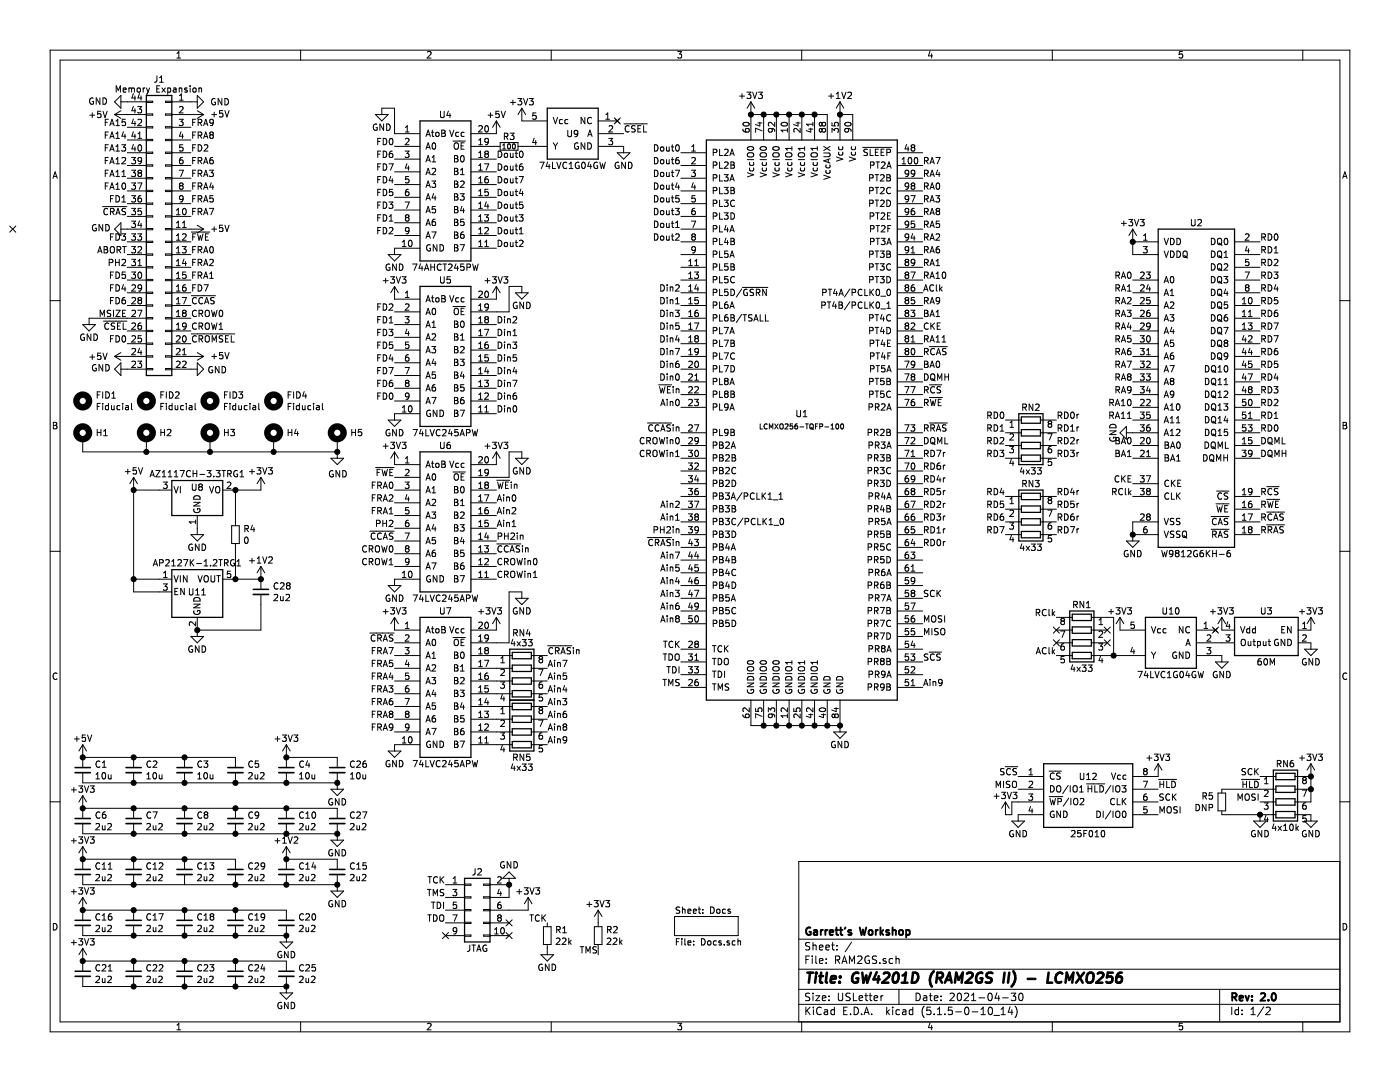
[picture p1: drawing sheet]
<svg xmlns="http://www.w3.org/2000/svg" width="279mm" height="216mm" viewBox="0 0 279 216" stroke-linecap="round" stroke-linejoin="round" font-family="sans-serif">
<path d="M0 0h279.4v215.9h-279.4z" fill-rule="evenodd" fill="#fff" stroke="#fff" stroke-width=".2"/>
<g fill="none" stroke="#000" stroke-width=".2">
<path d="M10 10h259.4v195.9h-259.4zM12 12h255.4v191.9h-255.4zM18.6 19.6a.59 .59 0 0 0-.7 .6 .59 .59 0 0 0 .7 .6l.1-.5h-.3M19.9 19.5v1.3l-.7-1.3v1.3M20.5 19.5a.64 .64 0 0 1 .8 .7 .64 .64 0 0 1-.8 .6zM23.2 18.4v-1.3l.4 .9 .4-.9v1.3M24.1 19v2.6l-1.2-1.3zM24.6 18l.6-.1-.1-.3h-.3l-.2 .1v.6h.5M25.7 17.7l.4-.1 .2 .1M25.7 17.6v.8M26.3 17.7v.7M26.3 17.7l.1-.1h.3l.1 .8"/>
<path d="M26.6 18.7l-.3 .9h.8M26.9 19.2v.8M27.5 17.6l.5 .1-.1 .6h-.5v-.5zM27.8 18.7l-.3 .9h.8M28.1 19.2v.8M28.6 17.6v.8M28.9 17.6l-.3 .2M29.2 17.6l.3 .8M29.5 18.4l-.3 .4M29.8 17.6l-.3 .8M31.3 17.7h.4M31.3 15.1v1l-.2 .3h-.3"/>
<path d="M31.9 15.5l.3-.4v1.3M31.9 16.4h.7M31.9 17.1h-.6v1.3h.6M32.3 17.6l.7 .8M33 17.6l-.7 .8M33.5 17.6h.3l.3 .2-.1 .5h-.5M33.5 17.6v1.2M34.6 17.6h.5l.1 .8M35.2 17.9l-.7 .2 .1 .2h.6M35.3 11.6h.7M35.3 10.6l.4-.3v1.3M35.8 17.7l.4-.1 .1 .8"/>
<path d="M35.8 17.6v.8M35.8 20h.8M35.8 19.1l.4-.4v1.3M37.3 17.6h-.3l-.1 .1v.2l.4 .1v.3h-.4M37.9 17.1v.1M37.9 17.6v.8M38.6 17.6l.5 .1-.1 .6-.3 .1-.2-.2zM39.4 19l1.2 1.3-1.2 1.3zM39.7 17.6v.8M39.7 17.7l.5-.1v.8M42.9 19.7a.59 .59 0 0 0-.7 .6 .59 .59 0 0 0 .7 .6l.1-.5h-.3M44.3 19.7v1.2l-.8-1.2v1.2"/>
<path d="M44.9 19.7a.64 .64 0 0 1 .7 .6 .64 .64 0 0 1-.7 .6zM60 10v2M85.3 10.4l.5-.1 .2 .3-.8 1h.8M102.4 20v.9M103.4 19.7h.7l-.4 .4 .4 .2v.4l-.2 .2-.5-.1M104.5 19.7l.4 1.2 .4-1.2M105.6 19.7h.8l-.4 .4 .4 .2v.5l-.2 .1-.6-.1M110 10v2M135.3 10.3h.7l-.4 .5 .4 .1v.6l-.2 .1-.5-.1M147.6 19.2h1M148.1 18.7v1M149.1 18.4h.8l-.5 .5 .4 .1 .1 .4-.3 .3-.5-.2"/>
<path d="M150.2 18.4l.4 1.3 .5-1.3M151.4 18.4h.7l-.4 .5 .4 .1v.5l-.2 .2-.5-.2M160 10v2M165.4 19.2h1M165.9 18.7v1M166.9 19.7h.7M166.9 18.7l.4-.3v1.3M168 18.4l.4 1.3 .4-1.3M169.2 18.5l.5-.1 .2 .3-.8 1h.8M185.6 10.2l-.3 1h.8M185.9 10.7v.9M210 10v2"/>
<path d="M236 10.3h-.6l-.1 .6 .2-.1h.4l.1 .7-.2 .1-.5-.1M260 10v2M10.6 35.6l.4-1.3 .4 1.3M10.7 35.2h.6M17.9 23h1M18.4 22.5v1M20.1 22.2h-.6v.6l.1-.1 .5 .1v.5l-.2 .2-.4-.2M20.5 22.2l.5 1.3 .4-1.3M21 24.4h.4M21 34.6h.4M21 29.5h.4M21 26.9h.4"/>
<path d="M21 32h.4M21 37.1h.4M21.6 26.3h-.6v1.3M21.6 36.5h-.6v1.3M21.6 34h-.6v1.2M21.6 31.4h-.6v1.3M21.6 28.9h-.6v1.2M21.6 23.8h-.6v1.3M21.9 25.1l.5-1.3 .4 1.3M21.9 27.6l.5-1.3 .4 1.3M21.9 30.1l.5-1.2 .4 1.2M21.9 32.7l.5-1.3 .4 1.3"/>
<path d="M21.9 35.2l.5-1.2 .4 1.2M21.9 37.8l.5-1.3 .4 1.3M22 27.3h.7M22 32.3h.7M22 29.8h.7M22 24.7h.7M22 39.6h.5M22 34.9h.7M22 37.4h.7M22.7 39h-.7v1.3M22.9 22.9h6.3M22.9 22.9l1.2 .7"/>
<path d="M23.1 35.2h.8M23.1 39a.64 .64 0 0 1 .8 .7 .64 .64 0 0 1-.8 .6zM23.1 37.8h.8M23.1 32.7h.8M23.1 30.1h.8M23.1 27.6h.8M23.1 25.1h.8M23.1 24.2l.4-.4v1.3M23.1 26.7l.4-.4v1.3M23.1 29.2l.4-.3v1.2M23.1 31.8l.4-.4v1.3M23.1 34.3l.4-.3v1.2"/>
<path d="M23.1 36.9l.4-.4v1.3M24.1 20.3h5.1M24.1 22.1l-1.2 .8M24.3 28.9h.8l-.5 .5 .4 .1v.5l-.2 .1-.5-.1M24.3 35.2h.8M24.3 39.4l.4-.4v1.3M24.3 31.5l.5-.1 .3 .4-.8 .9h.8M24.3 34.3l.4-.3v1.2M24.5 36.6l.1-.1a.67 .67 0 0 1 .5 .6 .67 .67 0 0 1-.5 .7l-.3-.5zM24.6 26.3l-.3 .9h.8M24.9 26.8v.8M25 23.8h-.6l-.1 .6 .2-.1 .5 .1v.5l-.2 .2-.5-.2"/>
<path d="M25.4 30.5h3.8M25.4 25.4h3.8M25.4 38.1h3.8M25.4 35.6h3.8M25.4 33h3.8M25.4 27.9h3.8M26.3 34h.8l-.5 .4 .4 .2v.5l-.2 .1-.5-.1M26.3 39h.8l-.5 .5 .4 .1v.6l-.2 .1-.5-.1M26.3 36.5h.8l-.5 .5 .4 .1v.5l-.2 .2-.5-.2M26.3 31.4h.8l-.5 .5 .4 .1v.6l-.2 .1-.5-.1M26.6 28.8l-.3 .9h.8M26.6 26.3l-.3 .9h.8"/>
<path d="M26.6 23.7l-.3 .9h.8M26.6 21.2l-.3 .9h.8M26.9 21.7v.8M26.9 24.2v.9M26.9 26.8v.8M26.9 29.3v.8M27.5 21.3h.8l-.5 .4 .4 .2 .1 .4-.3 .2-.5-.1M27.5 36.5h.8l-.5 1.3M27.5 27.6h.8M27.5 23.9l.5-.1 .3 .4-.8 .9h.8M27.5 26.7l.4-.4v1.3M27.7 29l.1-.1a.67 .67 0 0 1 .5 .6 .67 .67 0 0 1-.5 .6l-.3-.4z"/>
<path d="M27.8 34.5l-.3 .2 .1 .4 .2 .1h.3l.2-.2v-.3l-.3-.2M27.8 34.5l-.3-.2 .3-.3h.2l.3 .2-.3 .3M27.8 34.5h.2M28.1 39l-.4 .2-.2 .4 .1 .6 .5 .1 .2-.2-.2-.5-.3-.1-.3 .3M28.3 32l-.3 .2h-.3l-.2-.2 .2-.5 .3-.1 .2 .1a.84 .84 0 0 1-.3 1.2h-.2M29.2 22.7h1.3v.3h-1.3zM29.2 20.2h1.3v.2h-1.3zM29.2 27.8h1.3v.3h-1.3zM29.2 25.3h1.3v.2h-1.3zM29.2 30.4h1.3v.2h-1.3zM29.2 32.9h1.3v.2h-1.3zM29.2 35.4h1.3v.3h-1.3z"/>
<path d="M29.2 38h1.3v.2h-1.3zM33 22.7h1.3v.3h-1.3zM33 20.2h1.3v.2h-1.3zM33 25.3h1.3v.2h-1.3zM33 27.8h1.3v.3h-1.3zM33 30.4h1.3v.2h-1.3zM33 32.9h1.3v.2h-1.3zM33 35.4h1.3v.3h-1.3zM33 38h1.3v.2h-1.3zM34.3 20.3h5.1M34.3 22.9h6.3M34.3 30.5h3.8"/>
<path d="M34.3 25.4h3.8M34.3 38.1h3.8M34.3 35.6h3.8M34.3 33h3.8M34.3 27.9h3.8M35.8 23.8h.8l-.5 .5 .4 .1 .1 .4-.3 .3-.5-.2M35.8 34h.8l-.5 1.2M35.8 21.4l.5-.1 .3 .3-.8 .9h.8M36.1 37.1l-.3-.3 .3-.3h.2l.3 .3-.3 .3M36.1 37.1l-.3 .2v.2l.3 .3 .3-.1 .2-.2v-.2l-.3-.2M36.1 37.1h.2M36.1 26.3l-.3 .9h.8"/>
<path d="M36.4 31.4h-.2a.79 .79 0 0 0-.1 1.3l.3-.1 .2-.4-.3-.3h-.2l-.3 .3M36.4 26.8v.8M36.5 28.9h-.6l-.1 .6 .5-.1 .3 .2v.3l-.3 .2-.5-.1M36.6 39.6l-.3 .2h-.4l-.1-.2 .1-.4 .4-.2 .3 .3-.2 .9-.5 .1M38.5 24.4h.4M38.5 34.6h.4M38.5 39.6h.4M38.5 29.5h.4M38.5 26.9h.4M38.5 32h.4M38.5 37.1h.4M39.1 23.8h-.6v1.3"/>
<path d="M39.1 26.3h-.6v1.3M39.1 28.9h-.6v1.2M39.1 31.4h-.6v1.3M39.1 34h-.6v1.2M39.1 36.5h-.6v1.3M39.1 39h-.6v1.3M39.4 22.1l1.2 .8M39.5 27l.7-.1 .1-.1-.1-.3-.7-.2v1.3M39.5 39.7l.7-.1 .1-.1-.1-.3-.7-.2v1.3M39.5 37.2l.7-.1 .1-.2-.1-.3-.7-.1v1.3M39.5 34.6h.7l.1-.2-.1-.3-.7-.1v1.2M39.5 32.1l.7-.1 .1-.1-.1-.4-.7-.1v1.3"/>
<path d="M39.5 28.9a.64 .64 0 0 1 .8 .6 .64 .64 0 0 1-.8 .6zM39.5 24.5l.7-.1 .1-.2-.1-.3-.7-.1v1.3M39.9 37.2l.4 .6M39.9 24.5l.4 .6M39.9 27l.4 .6M39.9 32.1l.4 .6M39.9 39.7l.4 .6M39.9 34.6l.4 .6M40.6 22.9l-1.2 .7M40.6 25.1l.5-1.3 .4 1.3M40.6 27.6l.5-1.3 .4 1.3M40.6 32.7l.5-1.3 .4 1.3"/>
<path d="M40.6 37.8l.5-1.3 .4 1.3M40.6 35.2l.5-1.2 .4 1.2M40.8 27.3h.6M40.8 32.3h.6M40.8 29l.4-.1 .3 .3-.8 .9h.8M40.8 24.7h.6M40.8 34.9h.6M40.8 40h.6M40.8 37.4h.6M41.8 34h.8l-.4 .4 .3 .2v.6h-.5l-.2-.1M42.1 26.9h.2M42.1 26.9l-.2-.3 .2-.3 .4 .2v.3l-.2 .1"/>
<path d="M42.1 26.9l-.2 .2v.3l.2 .2h.4l.1-.2-.1-.4-.2-.1M42.2 36.4l-.3 .9h.7M42.3 22.9h.9M42.5 36.9v.9M42.5 31.4l-.4 .1a.87 .87 0 0 0 0 1.2l.4-.1v-.6l-.4-.1-.2 .3M42.5 39h-.6v.6l.1-.1 .5 .1v.6l-.2 .1-.4-.1M42.6 24.4l-.3 .2-.3-.1-.1-.1v-.5l.4-.1 .3 .3-.1 .7-.2 .2-.3 .1M42.7 22.4v.9M44.4 22.1h-.6v.6l.2-.1h.4v.6l-.1 .1-.5-.1M44.9 22.1l.4 1.2 .4-1.2M74.9 22.9h2.6l-1.3 1.2zM75.2 24.8a.59 .59 0 0 0-.7 .6 .59 .59 0 0 0 .7 .6l.1-.5h-.3"/>
<path d="M75.4 28.2h.4M75.4 38.4h.4M75.4 30.8h.4M75.4 35.8h.4M75.4 33.3h.4M76 35.2h-.6v1.3M76 37.8h-.6v1.2M76 32.7h-.6v1.3M76 30.1h-.6v1.3M76 27.6h-.6v1.3M76.2 22.9v-1.3h2.5v5.1h5.1M76.5 35.2a.64 .64 0 0 1 .7 .7 .64 .64 0 0 1-.7 .6z"/>
<path d="M76.5 30.1a.64 .64 0 0 1 .7 .7 .64 .64 0 0 1-.7 .6zM76.5 37.8a.64 .64 0 0 1 .7 .6 .64 .64 0 0 1-.7 .6zM76.5 32.7a.64 .64 0 0 1 .7 .6 .64 .64 0 0 1-.7 .7zM76.5 27.6a.64 .64 0 0 1 .7 .6 .64 .64 0 0 1-.7 .7zM76.6 24.7v1.3l-.8-1.3v1.3M77.2 24.7a.64 .64 0 0 1 .7 .7 .64 .64 0 0 1-.7 .6zM77.6 32.7h.9l-.6 1.3M77.8 27.7l.2-.1a.67 .67 0 0 1 .4 .6 .67 .67 0 0 1-.4 .7l-.3-.5zM78 35.2l-.3 .9h.8M78.3 30.1h-.2a.79 .79 0 0 0-.2 1.3l.5-.1v-.5l-.5-.2-.2 .3M78.3 35.7v.8M78.4 37.8h-.7v.6l.2-.1 .5 .1v.5l-.2 .1-.5-.1"/>
<path d="M78.7 39.4h5.1M78.7 36.8h5.1M78.7 34.3h5.1M78.7 31.7h5.1M78.7 29.2h5.1M80.8 30.1h.8l-.4 .5 .4 .2v.4l-.2 .2-.6-.1M80.9 27.7l.5-.1 .2 .4-.8 .9h.8M80.9 25.4l.4-.3v1.2M80.9 26.3h.7M81.2 32.6l-.3 .9h.8M81.5 33.1v.9M81.5 37.8h-.2a.79 .79 0 0 0-.1 1.2h.3l.1-.5-.2-.2h-.2l-.3 .2"/>
<path d="M81.6 35.2h-.6l-.1 .6 .5-.1 .2 .3v.3l-.2 .2-.5-.1M85 27.2l.4-1.2 .5 1.2M85 29.8l.4-1.3 .5 1.3M85 32.3l.4-1.3 .5 1.3M85 34.8l.4-1.2 .5 1.2M85 37.4l.4-1.3 .5 1.3M85 39.9l.4-1.2 .5 1.2M85.1 26.9h.7M85.1 29.4h.7M85.1 32h.7M85.1 34.5h.7M85.1 37h.7"/>
<path d="M85.1 39.6h.7M86.1 26.4h.5M86.2 36.1h.7l-.4 .5 .4 .1-.1 .6-.4 .1-.2-.1M86.2 33.7l.5-.1 .2 .3-.7 .9h.7M86.2 31.4l.4-.4v1.3M86.2 32.3h.7M86.3 26v1.1l.3 .1M86.4 28.6l.1-.1a.69 .69 0 0 1 .5 .6 .69 .69 0 0 1-.5 .7l-.3-.5zM86.5 38.6l-.3 .9h.8M86.8 39.1v.8M87.1 26.4h.3l.2 .2-.1 .6h-.3l-.3-.2zM87.9 22.2v1l.3 .3 .3-.1 .1-.2v-1"/>
<path d="M88.2 26l.6 .1v.2l-.2 .3 .3 .2-.1 .4h-.6zM88.2 26.6h.4M89.5 22.1l-.3 .9h.8M89.7 26l.4 1.2 .5-1.2M89.8 22.6v.9M90.4 28.1h2.5M90.7 31l.6 .2v.3l-.2 .1 .3 .3-.1 .4h-.6zM90.7 33.6l.6 .1v.4l-.2 .1 .3 .2-.1 .4h-.6zM90.7 36.1l.6 .1v.4l-.2 .1 .3 .3-.1 .3-.6 .1zM90.7 38.7l.6 .1v.3l-.2 .2 .3 .2-.1 .4h-.6zM90.7 28.7l.2-.2a.45 .45 0 0 1 .6 .4l-.2 .8h-.5a.92 .92 0 0 1-.1-1zM90.7 39.3h.4"/>
<path d="M90.7 36.7h.4M90.7 34.2h.4M90.7 31.6h.4M91.5 26.4h-.3l-.3 .2 .2 .6h.4M91.8 38.7h.8l-.4 .4 .4 .2v.5l-.2 .1-.6-.1M91.9 36.2l.5-.1 .2 .4-.8 .9h.8M91.9 33.9l.4-.3v1.2M91.9 34.8h.7M92 31.2l.2-.2a.67 .67 0 0 1 .5 .7 .67 .67 0 0 1-.5 .6l-.3-.5zM92 29.1h.5M92.6 26.4h-.3l-.3 .2 .2 .6h.4M92.6 28.5h-.6v1.3h.6"/>
<path d="M94 39.4h5.1M94 36.8h5.1M94 34.3h5.1M94 31.7h5.1M94 29.2h5.8M95.5 28l.4-.4v1.3M95.5 30.5l.4-.4v1.3M95.5 33l.4-.3v1.3M95.5 35.6l.4-.4v1.3M95.5 38.1l.4-.3v1.2M95.5 25.2l.5-.1 .3 .3-.8 .9h.8M95.5 39h.8"/>
<path d="M95.5 36.5h.8M95.5 34h.8M95.5 31.4h.8M95.5 28.9h.8M96.7 32.7h.8l-.5 1.3M96.9 25.2l.2-.1a.67 .67 0 0 1 .4 .6 .67 .67 0 0 1-.4 .6l-.4-.4zM97 30.7l-.3-.2 .3-.4h.2l.3 .3-.3 .3M97 30.7l-.3 .2 .1 .4 .2 .1h.4l.1-.2v-.3l-.3-.2M97 30.7h.2M97.4 35.2l-.5 .2-.2 .4 .1 .6h.6l.1-.1-.1-.5-.4-.1-.3 .3M97.4 23h1M97.4 37.8h-.6l-.1 .6 .5-.1 .3 .2v.3l-.3 .2-.5-.1"/>
<path d="M97.5 28.2l-.3 .2-.3-.1-.2-.1 .2-.5 .3-.1 .2 .1a.84 .84 0 0 1-.3 1.2h-.2M97.9 22.5v1M99.1 24.1v2.6h-5.1M99.1 24.1l-.8 1.3M99.1 24.1l.7 1.3M99.4 35.2a.64 .64 0 0 1 .8 .7 .64 .64 0 0 1-.8 .6zM99.4 37.8a.64 .64 0 0 1 .8 .6 .64 .64 0 0 1-.8 .6zM99.4 32.7a.64 .64 0 0 1 .8 .6 .64 .64 0 0 1-.8 .7zM99.4 30.1a.64 .64 0 0 1 .8 .7 .64 .64 0 0 1-.8 .6zM99.6 22.2h-.6l-.1 .6 .2-.1 .4 .1 .1 .5-.2 .2-.5-.2M99.8 28.4h3.6v1.6h-3.6zM100 22.2l.4 1.3 .5-1.3"/>
<path d="M100.3 29.7h.6M100.3 29l.3-.3v1M100.7 27.2l.6-.1v-.4l-.6-.1v1.2M100.7 30.7l.2-.1 .3 .1 .1 .5-.1 .2-.5-.1zM100.7 38.3l.2-.1 .3 .1 .1 .5-.1 .2-.5-.1zM100.7 33.2l.2-.1 .3 .1 .1 .5-.1 .2-.5-.1zM100.7 35.8l.2-.1 .3 .1 .1 .5-.1 .1h-.5zM101 27.2l.4 .6M101.4 28.8l.1-.1a.49 .49 0 0 1 .4 .5 .49 .49 0 0 1-.5 .5l-.1-.4zM101.8 26.6h.8l-.4 .5 .3 .1 .1 .4-.3 .2-.5-.1M101.9 38.2v.8l.5-.1M101.9 35.7v.7h.5"/>
<path d="M101.9 33.1v.8l.5-.1M101.9 30.6v.8l.5-.1M101.9 20.4h1M102.4 28.8l.1-.1a.55 .55 0 0 1 .4 .5 .55 .55 0 0 1-.4 .5l-.2-.4zM102.4 30.6v.8M102.4 33.1v.9M102.4 35.7v.8M102.4 38.2v.8M102.8 38.2h.5M102.8 35.7h.5M102.8 33.1h.5M102.8 30.6h.5"/>
<path d="M103 37.8v1.1l.3 .1M103 35.2v1.1l.3 .2M103 32.7v1.1l.3 .2M103 30.1v1.1l.3 .2M103.4 29.2h5.8M103.6 35.2h.8l-.5 1.3M103.8 30.3l.2-.2a.67 .67 0 0 1 .4 .7 .67 .67 0 0 1-.4 .6l-.3-.5zM104 37.7l-.3 .9h.7M104.1 21.6l-.7 1.3M104.1 21.6v2.5h5.1M104.1 21.6l.8 1.3M104.3 32.7l-.5 .1-.1 .4v.6l.6 .1 .1-.2-.1-.5h-.4l-.2 .2"/>
<path d="M104.3 38.2v.8M106.6 27.6l-.3 .8h.8M106.9 28v.9M107 22.5h-.6l-.1 .6 .5-.1 .2 .3v.3l-.2 .2-.5-.1M107.7 32.4h.9l-.6 1.2M109.3 32.3l-.3 .9h.8M109.6 32.8v.8M110.3 32.4v1.2h.6M110.4 28.5l.4 .7M110.4 23.4l.4 1.3 .5-1.3M110.8 29.2v.6M111.1 32.4l.4 1.2 .5-1.2"/>
<path d="M111.3 28.5l-.5 .7M112.2 23.9h-.3l-.3 .2 .2 .5h.4M113.1 32.5a.56 .56 0 0 0-.8 .5 .56 .56 0 0 0 .8 .5M113.3 26v1.1l.3 .2 .3-.1 .1-.1v-1.1M113.3 23.9h-.3l-.3 .2 .2 .5h.4M113.6 32.7l.4-.3v1.2M113.6 33.6h.7M115.3 26.6l-.2 .2-.4-.1-.1-.1v-.3l.2-.3h.3l.2 .3a.88 .88 0 0 1-.2 .9l-.4 .1M115.4 28.6a.59 .59 0 0 0-.8 .5 .59 .59 0 0 0 .8 .6v-.5h-.2M115.5 32.4a.59 .59 0 0 0-.7 .6 .59 .59 0 0 0 .7 .6l.1-.5h-.3M116.2 32.5l.2-.1a.67 .67 0 0 1 .4 .6 .67 .67 0 0 1-.4 .6l-.3-.5zM116.7 23.4v1.3l-.7-1.3v1.3"/>
<path d="M116.7 28.5v1.3l-.7-1.3v1.3M117.3 28.5a.64 .64 0 0 1 .7 .6 .64 .64 0 0 1-.7 .7zM117.3 27.2l.4-1.2 .5 1.2M117.4 26.9h.6M117.6 32.3l-.3 .9h.8M117.9 32.8v.8M118 23.5a.56 .56 0 0 0-.8 .6 .56 .56 0 0 0 .8 .5M119.2 32.4a.59 .59 0 0 0-.7 .6 .59 .59 0 0 0 .7 .6l.1-.5h-.3M119.4 26.7h5.1M119.4 29.2h5.1v1.3M119.4 24.1h3.8M119.7 32.4l.3 1.2 .2-.9 .3 .9 .3-1.2"/>
<path d="M120.9 22.9l.4-.4v1.3M120.9 23.8h.7M121.5 27.6h.8l-.5 .5 .4 .1 .1 .5-.3 .2-.5-.1M121.5 25.2l.5-.1 .3 .3-.8 .9h.8M122.6 23.5l1.2 1.2M123.2 30.5h2.5l-1.2 1.2zM123.5 32.4a.59 .59 0 0 0-.7 .6 .59 .59 0 0 0 .7 .6v-.5h-.2M123.8 23.5l-1.2 1.2M124.5 24.7h4.7M124.8 32.4v1.2l-.7-1.2v1.2M125.4 32.4a.64 .64 0 0 1 .7 .6 .64 .64 0 0 1-.7 .6zM125.6 25.2a.56 .56 0 0 0-.8 .5 .56 .56 0 0 0 .8 .5"/>
<path d="M126.8 25.1h-.5l-.2 .1v.4l.5 .2 .2 .3-.3 .2h-.5M127.3 25.7h.4M127.9 25.1h-.6v1.2h.6M128.4 25.1v1.2h.7M130.6 34a.64 .64 0 0 1 .7 .6 .64 .64 0 0 1-.7 .6zM130.6 39a.64 .64 0 0 1 .7 .7 .64 .64 0 0 1-.7 .6zM130.6 36.5a.64 .64 0 0 1 .7 .6 .64 .64 0 0 1-.7 .7zM130.6 31.4a.64 .64 0 0 1 .7 .7 .64 .64 0 0 1-.7 .6zM130.6 28.9a.64 .64 0 0 1 .7 .6 .64 .64 0 0 1-.7 .6zM131.9 34.4h.3l.3 .2-.1 .6h-.3l-.3-.2zM131.9 39.5h.3l.3 .2-.1 .6h-.3l-.3-.2zM131.9 37l.3-.1 .3 .3-.1 .5-.3 .1-.3-.3z"/>
<path d="M131.9 31.9h.3l.3 .2-.1 .5-.3 .1-.3-.2zM131.9 29.4l.3-.1 .3 .2-.1 .6h-.3l-.3-.2zM133 34.4l.1 .8 .5-.1M133 36.9l.1 .8 .5-.1M133 31.9l.1 .7h.5M133 29.3l.1 .8 .5-.1M133 39.5l.1 .8 .5-.1M133.6 29.3v.8M133.6 31.9v.8M133.6 34.4v.8M133.6 36.9v.9M133.6 39.5v.8"/>
<path d="M134 31.9h.5M134 36.9h.5M134 39.5h.5M134 34.4h.5M134 29.3h.5M134.2 34v1.1l.3 .1M134.2 28.9v1.1l.3 .1M134.2 36.5v1.1l.3 .2M134.2 31.4v1.1l.3 .2M134.2 39v1.1l.3 .2M134.8 34h.8l-.5 1.2M135 29l.1-.1a.67 .67 0 0 1 .5 .6 .67 .67 0 0 1-.5 .6l-.3-.4z"/>
<path d="M135.1 36.4l-.3 .9h.8M135.4 31.4h-.2a.79 .79 0 0 0-.1 1.3l.4-.1v-.6l-.4-.1-.3 .3M135.4 36.9v.9M135.5 39h-.6l-.1 .6 .2-.1 .5 .1v.6l-.2 .1-.5-.1M135.9 30.5h5.1M135.9 38.1h5.1M135.9 35.6h5.1M135.9 33h5.1M138 34h.8l-.4 .4 .3 .2 .1 .4-.3 .2-.5-.1M138 29.2l.4-.3v1.2M138 31.5l.5-.1 .3 .4-.8 .9h.8M138 30.1h.8"/>
<path d="M138.4 36.4l-.4 .9h.8M138.7 36.9v.9M138.7 39h-.6l-.1 .6 .5-.1 .3 .3v.3l-.3 .2-.5-.1M142.3 30.4l.7-.1v-.4l-.7-.1v1.2M142.3 33l.7-.1v-.5l-.7-.1v1.3M142.3 35.5l.7-.1v-.4l-.7-.2v1.3M142.3 38l.7-.1v-.4l-.7-.1v1.3M143.6 39.9v1.3h.6M143.6 37.4v1.3h.6M143.6 34.8v1.3h.6M143.6 32.3v1.3h.6M143.6 29.8v1.2h.6"/>
<path d="M144.5 39.9h.8l-.4 .5 .4 .1v.6l-.2 .1-.6-.1M144.5 37.4h.8l-.4 .5 .4 .1v.5l-.2 .2-.6-.2M144.5 34.8h.8l-.4 .5 .4 .2v.5l-.2 .1-.6-.1M144.6 32.4l.5-.1 .2 .4-.8 .9h.8M144.6 29.9l.5-.1 .2 .3-.8 .9h.8M145.7 31l.4-1.2 .4 1.2M145.7 36.1l.4-1.3 .4 1.3M145.8 30.7h.6M145.8 35.8h.6M145.9 32.3h.4l.2 .3-.2 .3 .3 .2-.2 .5h-.5zM145.9 37.4h.4l.2 .2-.2 .4 .3 .2-.2 .5h-.5zM145.9 32.9h.4"/>
<path d="M145.9 38h.4M148.3 25.8v.2a.79 .79 0 0 0 1.2 .1l-.1-.4h-.5l-.2 .4 .3 .3M148.4 24.5a.61 .61 0 0 1 .7-.2 .61 .61 0 0 1 .4 .7 .76 .76 0 0 1-1.2-.3zM149.1 31.9h1.3M149.1 34.5l1.3 .4-1.3 .4M149.2 29.4a.74 .74 0 0 1 1.2 .3 .72 .72 0 0 1-1.3-.1zM149.3 30.5h.9l.2 .3-.2 .5h-.6a.44 .44 0 0 1-.5-.5zM149.6 32.4v.4l.2 .2 .6-.1v-.5M149.6 33.5v.4l.2 .2 .6-.1v-.5M149.9 22.9h15.2v5M149.9 20.3l-.8 1.3M149.9 20.3v7.6"/>
<path d="M149.9 20.3l.7 1.3M151.2 24.5h.9M151.6 24.4v.7l-.9-.3M151.7 31.9h1.3M151.7 34.5l1.3 .4-1.3 .4M151.8 29.4a.74 .74 0 0 1 1.2 .3 .72 .72 0 0 1-1.3-.1zM151.9 30.5h.9l.2 .3-.2 .5h-.7a.44 .44 0 0 1-.4-.5zM152.1 26.1l-1.3-.5v.8M152.2 32.4l-.1 .4 .2 .2 .6-.1v-.5M152.2 33.5l-.1 .4 .2 .2 .6-.1v-.5M152.4 22.9v5M153.9 25.6l.2 .3v.3l-.2 .2h-.3l-.3-.3v-.2l.3-.3a.88 .88 0 0 1 1 .3v.3"/>
<path d="M154.2 31.9h1.3M154.2 34.5l1.3 .4-1.3 .4M154.3 29.4a.74 .74 0 0 1 1.2 .3 .72 .72 0 0 1-1.3-.1zM154.4 30.5h.9l.2 .3-.2 .5h-.6a.44 .44 0 0 1-.5-.5zM154.6 24.4v.8l-.9-.8-.4 .3 .2 .4M154.7 32.4v.4l.2 .2 .5-.1v-.5M154.7 33.5v.4l.2 .2 .5-.1v-.5M154.9 22.9v5M156 24.5a.61 .61 0 0 1 .7-.2 .61 .61 0 0 1 .4 .7 .76 .76 0 0 1-1.2-.3zM156.8 34.5l1.2 .4-1.2 .4M156.8 31.9h1.2M156.9 30.5h1l.1 .3-.1 .5h-.7a.44 .44 0 0 1-.4-.5z"/>
<path d="M157.1 26h-1.2l.3 .4M157.1 25.6v.8M157.3 32.4l-.1 .4 .2 .2 .6-.1v-.5M157.3 33.5l-.1 .4 .2 .2 .6-.1v-.5M157.5 22.9v5M158 29.6h-1.2l.3 .4M158 29.3v.7M158.9 24.5h.8M159.3 24.4v.7l-.9-.3M159.3 31.9h1.3M159.3 34.5l1.3 .4-1.3 .4M159.5 30.5h.9l.2 .3-.2 .5h-.7a.44 .44 0 0 1-.4-.5z"/>
<path d="M159.7 25.6v.8l-.9-.8-.4 .3 .1 .5M159.8 32.4l-.1 .4 .3 .2 .5-.1v-.5M159.8 33.5l-.1 .4 .3 .2 .5-.1v-.5M160 22.9v5M160.6 29.6h-1.3l.4 .4M160.6 29.3v.7M161.4 25.8h.8M161.8 25.6v.8l-.9-.3M161.8 31.9h1.3M161.8 34.5l1.3 .4-1.3 .4M162 30.5h.9l.2 .3-.2 .5h-.6a.44 .44 0 0 1-.5-.5zM162.2 24.4v.7"/>
<path d="M162.2 24.8h-1.2l.3 .3M162.3 32.4v.4l.2 .2 .6-.1v-.5M162.3 33.5v.4l.2 .2 .6-.1v-.5M162.6 22.9v5M163.1 29.6h-1.3l.4 .4M163.1 29.3v.7M164.1 25.9l.2-.3 .3 .1 .2 .2-.1 .3-.2 .2h-.2l-.2-.3M164.1 25.9l-.3-.3-.3 .3v.2l.3 .3 .3-.3M164.1 24.7l-.3-.3-.3 .3 .1 .4h.3l.2-.2M164.1 24.7l.2-.3h.2l.3 .3-.1 .3-.2 .1h-.3l-.1-.2M164.1 24.7v.2M164.1 25.9v.2"/>
<path d="M164.4 30.5h1l.3 .3-.1 .3-.2 .2h-1M164.4 35l1.3 .4-1.3 .4M164.4 29.2l1.3 .8M164.9 32.9l-.1 .3 .2 .3 .6-.1v-.5M164.9 34l-.1 .3 .2 .3 .6-.1v-.5M165.3 31.8v.6M165.7 31.7l-1.3 .4 1.3 .4M165.7 29.2l-1.3 .8M166 24.5v.6h.6l-.1-.4 .3-.3h.3l.2 .3-.1 .4M166 26.4v-.8l.5 .5 .1-.4h.6l.1 .2-.1 .5M166.9 31.3l1.3 .4-1.3 .5M167.4 29.3v.3l.2 .3 .5-.2v-.4"/>
<path d="M167.4 30.4v.3l.2 .3 .5-.2v-.4M167.6 22.9h2.6v5M167.6 20.3l-.7 1.3M167.6 20.3v7.6M167.6 20.3l.8 1.3M168.7 24.5a.61 .61 0 0 1 .7-.2 .61 .61 0 0 1 .4 .7 .76 .76 0 0 1-1.2-.3zM169.1 25.6l.3 .3-.1 .3-.2 .2h-.3l-.2-.3v-.2l.2-.3a.88 .88 0 0 1 1 .3v.3M169.5 31.3l1.2 .4-1.2 .5M170 30.4l-.1 .3 .2 .3 .6-.2v-.4M170 29.3l-.1 .3 .2 .3 .6-.2v-.4M172.2 29.4h5.8M173.1 29.8h-.5l-.2 .2 .1 .3 .6 .3v.3l-.2 .1h-.5"/>
<path d="M173.6 38h.6v-.5l-.6-.1v1.3M173.6 35.5h.6v-.5l-.6-.2v1.3M173.7 29.8v1.2h.6M173.7 33l.6-.1 .1-.5-.7-.1v1.3M174.7 39.9h.7M174.7 37.4h.7M174.7 34.8h.7M174.7 30.4h.4M174.8 32.3h.7M175 34.8v1.3M175 37.4v1.3M175 39.9v1.3"/>
<path d="M175.2 32.3v1.3M175.3 29.8h-.6v1.2h.6M175.7 35l.5-.2 .3 .4-.8 .9h.8M175.7 37.5l.5-.1 .3 .3-.8 1h.8M175.8 30.4h.5M175.9 32.4l.5-.1 .2 .4-.8 .9h.8M176.5 29.8h-.7v1.2h.7M177 30.4l.7-.1v-.4l-.7-.1v1.2M177 34.8h.4l.3 .3-.3 .4 .3 .2-.1 .4h-.6zM177 39.9a.64 .64 0 0 1 .7 .7 .64 .64 0 0 1-.7 .6zM177 33.6l.4-1.3 .5 1.3M177 35.5h.4"/>
<path d="M177.1 33.2h.6M177.7 37.5a.56 .56 0 0 0-.8 .5 .56 .56 0 0 0 .8 .5M179.1 30.5h5M179.1 38.1h5M179.1 35.6h5M179.1 33h5M180 32.7h.7M180 31.8l.4-.4v1.3M180.9 28.8l-.3 .9h.8M181.2 29.3v.8M181.4 34.5l-.3 .2h-.4l-.1-.2v-.3l.3-.2h.2l.3 .2a.88 .88 0 0 1-.3 1h-.4M181.4 39.6l-.3 .2h-.4l-.1-.2v-.3l.3-.3h.2l.3 .3a.88 .88 0 0 1-.3 1h-.4"/>
<path d="M181.4 37.1l-.3 .2-.4-.1-.1-.1v-.3l.3-.3h.2l.3 .3a.88 .88 0 0 1-.3 .9l-.4 .1M181.4 31.5l.1-.1a.67 .67 0 0 1 .5 .7 .67 .67 0 0 1-.5 .6l-.3-.5zM181.8 39h.8l-.5 1.3M182.1 37.1l-.3 .2 .1 .3 .2 .2 .3-.1 .2-.2v-.2l-.3-.2M182.1 37.1l-.3-.3 .3-.3h.2l.3 .3-.3 .3M182.1 29.4l-.3 .3 .1 .3 .2 .1h.3l.2-.2v-.2l-.3-.3M182.1 29.4l-.3-.2 .3-.3h.2l.3 .2-.3 .3M182.1 29.4h.2M182.1 37.1h.2M182.6 34.5l-.3 .2h-.3l-.2-.2 .2-.5h.3l.2 .1a.84 .84 0 0 1-.3 1.1h-.2M182.6 31.5l.2-.1a.69 .69 0 0 1 .4 .7 .69 .69 0 0 1-.4 .6l-.4-.5zM184.5 39.7l.7-.1v-.4l-.7-.2v1.3"/>
<path d="M184.5 37.2l.7-.1v-.5l-.7-.1v1.3M184.5 34.6l.7-.1v-.4l-.7-.1v1.2M184.5 32.1l.7-.1v-.5l-.7-.1v1.3M184.8 34.6l.4 .6M184.8 39.7l.4 .6M184.8 32.1l.4 .6M184.8 37.2l.4 .6M185.6 35.2l.4-1.2 .5 1.2M185.6 32.7l.4-1.3 .5 1.3M185.6 37.8l.4-1.3 .5 1.3M185.7 32.3h.6M185.7 34.9h.6"/>
<path d="M185.7 40h.6M185.7 37.4h.6M186.8 39h.7l-.4 .5 .4 .1v.6l-.2 .1-.5-.1M186.8 31.4h.8l-.6 1.3M187 36.6l.1-.1a.69 .69 0 0 1 .4 .6 .69 .69 0 0 1-.4 .7 .83 .83 0 0 1-.1-1.2zM187.1 33.9l-.3 .9h.8M187.4 34.4v.8M268 35.6l.4-1.3 .4 1.3M268.1 35.2h.6M1.9 45.1l1.2 1.2M3.1 45.1l-1.2 1.2M10 60h2"/>
<path d="M19.2 44.9a.59 .59 0 0 0-.8 .6 .59 .59 0 0 0 .8 .5v-.5h-.2M19.5 50.5l.4-1.3 .4 1.3M19.6 50.1h.6M20.5 41.2h4.8M20.5 44.8v1.3l-.7-1.3v1.3M20.8 49.2l.6 .1v.3l-.2 .2 .3 .2-.1 .4-.6 .1zM20.8 49.8h.4M21.1 44.8a.64 .64 0 0 1 .7 .6 .64 .64 0 0 1-.7 .7zM21.5 41.7a.56 .56 0 0 0-.7 .1 .56 .56 0 0 0 0 .7l.3 .3 .4-.1M21.8 52.4l.7-.1v-.4l-.7-.2v1.3M22 60h.5M22 42.2h.7l.1-.2-.1-.3-.7-.1v1.2"/>
<path d="M22 49.4l.3-.2a.45 .45 0 0 1 .5 .4v.7l-.5 .2-.3-.2zM22 47.3h.5M22 57.4h.5M22 54.9h.5M22.4 42.2l.4 .6M22.7 59.4h-.7v1.2M22.7 46.7h-.7v1.2M22.7 54.3h-.7v1.2M22.7 56.8h-.7v1.3M23.1 51.7v1.3M23.1 52.3h.7M23.1 59.4a.64 .64 0 0 1 .8 .6 .64 .64 0 0 1-.8 .6z"/>
<path d="M23.1 56.8a.64 .64 0 0 1 .8 .7 .64 .64 0 0 1-.8 .6zM23.1 46.7a.64 .64 0 0 1 .8 .6 .64 .64 0 0 1-.8 .6zM23.1 54.3a.64 .64 0 0 1 .8 .6 .64 .64 0 0 1-.8 .6zM23.1 42.8l.4-1.2 .5 1.2M23.3 42.5h.6M23.4 49.9l.7-.1v-.5l-.7-.1v1.3M23.7 49.9l.4 .6M23.8 51.7v1.3M24.1 44.4v2.6l-1.2-1.3zM24.1 45.7h5.1M24.3 46.7h.8l-.5 .4 .4 .2v.5l-.2 .1-.5-.1M24.3 40.3h.8"/>
<path d="M24.3 51.9l.5-.2 .3 .4-.8 .9h.8M24.5 49.2h.7M24.6 56.8l-.3 .9h.8M24.8 49.2v1.3M24.9 59.4h-.2a.79 .79 0 0 0-.1 1.2l.4-.1v-.5l-.4-.2-.3 .3M24.9 57.3v.8M25 54.3h-.6l-.1 .6 .2-.1 .5 .1v.5l-.2 .1-.5-.1M25.1 41.7l-.5-.1-.3 .2 .2 .3 .5 .3v.3l-.2 .1h-.5M25.4 53.3h3.8M25.4 50.8h3.8M25.4 43.2h3.8M25.4 48.3h3.8"/>
<path d="M25.4 55.9h3.8M25.4 58.4h3.8M25.4 40.6h3.8M26.3 44.1h.8l-.5 .5 .4 .1v.6l-.2 .1-.5-.1M26.3 49.2h.8l-.5 .5 .4 .1v.5l-.2 .2-.5-.2M26.3 46.7h.8l-.5 .4 .4 .2v.5l-.2 .1-.5-.1M26.3 41.6h.8l-.5 .5 .4 .1v.5l-.2 .1-.5-.1M26.3 54.3h.8l-.5 .5 .4 .1v.5l-.2 .1-.5-.1M26.3 51.7h.8l-.5 .5 .4 .1v.6l-.2 .1-.5-.1M26.3 59.5l.5-.1 .3 .3-.8 .9h.8M26.3 56.9l.5-.1 .3 .4-.8 .9h.8M27.5 46.7h.8l-.5 .4 .4 .2 .1 .4-.3 .2-.5-.1"/>
<path d="M27.5 49.3l.5-.1 .3 .4-.8 .9h.8M27.5 52.1l.4-.4v1.3M27.5 53h.8M27.7 54.4l.1-.1a.67 .67 0 0 1 .5 .6 .67 .67 0 0 1-.5 .6l-.3-.4zM27.8 59.9l-.3-.2 .3-.3h.2l.3 .2-.3 .3M27.8 59.9l-.3 .2 .1 .4 .2 .1h.3l.2-.2v-.3l-.3-.2M27.8 59.9h.2M27.8 44.1l-.3 .9h.8M28.1 44.6v.8M28.2 41.6h-.6l-.1 .6 .5-.1 .3 .2v.3l-.3 .2-.5-.1M28.3 57.4l-.3 .2h-.3l-.2-.2 .2-.5 .3-.1 .2 .1a.84 .84 0 0 1-.3 1.2h-.2M29.2 40.5h1.3v.3h-1.3z"/>
<path d="M29.2 43.1h1.3v.2h-1.3zM29.2 45.6h1.3v.2h-1.3zM29.2 48.1h1.3v.3h-1.3zM29.2 50.7h1.3v.2h-1.3zM29.2 53.2h1.3v.3h-1.3zM29.2 55.8h1.3v.2h-1.3zM29.2 58.3h1.3v.2h-1.3zM33 40.5h1.3v.3h-1.3zM33 43.1h1.3v.2h-1.3zM33 45.6h1.3v.2h-1.3zM33 48.1h1.3v.3h-1.3zM33 50.7h1.3v.2h-1.3z"/>
<path d="M33 53.2h1.3v.3h-1.3zM33 55.8h1.3v.2h-1.3zM33 58.3h1.3v.2h-1.3zM34.3 45.7h6.3M34.3 53.3h3.8M34.3 50.8h3.8M34.3 43.2h3.8M34.3 48.3h3.8M34.3 55.9h3.8M34.3 58.4h3.8M34.3 40.6h3.8M35.2 45.4h.7"/>
<path d="M35.2 58.1h.7M35.2 47.9h.7M35.2 42.8h.7M35.2 41.9l.4-.3v1.2M35.2 44.5l.4-.4v1.3M35.2 47l.4-.3v1.2M35.2 49.6l.4-.4v1.3M35.2 52.1l.4-.4v1.3M35.2 54.6l.4-.3v1.2M35.2 57.2l.4-.4v1.3M35.2 59.7l.4-.3v1.2M35.2 50.5h.7"/>
<path d="M35.2 53h.7M35.2 55.5h.7M36.4 59.4h.8l-.5 1.2M36.4 49.2h.8l-.5 .5 .4 .1 .1 .4-.3 .3-.5-.2M36.4 45.4h.8M36.4 44.5l.4-.4v1.3M36.4 46.8l.5-.1 .3 .3-.8 .9h.8M36.6 41.7l.1-.1a.67 .67 0 0 1 .5 .6 .67 .67 0 0 1-.5 .6l-.3-.4zM36.7 51.7l-.3 .9h.8M37 56.8l-.4 .1-.2 .5 .1 .6h.5l.2-.1-.2-.5-.3-.1-.3 .3M37 52.2v.8M37.1 54.3h-.6l-.1 .6 .5-.1 .3 .2v.3l-.3 .2-.5-.1"/>
<path d="M38.2 46.3h3.7M38.2 59h4.8M38.5 47.3h.4M38.5 57.4h.4M38.5 54.9h.4M38.5 49.8h.4M38.5 42.2h.4M38.5 52.3h.4M39.1 41.6h-.6v1.2M39.1 46.7h-.6v1.2M39.1 49.2h-.6v1.3M39.1 51.7h-.6v1.3"/>
<path d="M39.1 54.3h-.6v1.2M39.1 56.8h-.6v1.3M39.2 59.5a.56 .56 0 0 0-.8 .5 .56 .56 0 0 0 .8 .5M39.4 45l1.2 .7M39.4 46.7l.3 1.2 .3-.9 .2 .9 .3-1.2M39.5 56.8a.64 .64 0 0 1 .8 .7 .64 .64 0 0 1-.8 .6zM39.5 49.9l.7-.1 .1-.2-.1-.3-.7-.1v1.3M39.5 42.2h.7l.1-.2-.1-.3-.7-.1v1.2M39.5 54.9h.7l.1-.2-.1-.3-.7-.1v1.2M39.5 52.4l.7-.1 .1-.1-.1-.3-.7-.2v1.3M39.9 42.2l.4 .6M39.9 52.4l.4 .6"/>
<path d="M39.9 54.9l.4 .6M39.9 49.9l.4 .6M40.5 59.5a.56 .56 0 0 0-.8 .5 .56 .56 0 0 0 .8 .5M40.6 45.7l-1.2 .8M40.6 40.3l.5-1.3 .4 1.3M40.6 42.8l.5-1.2 .4 1.2M40.6 53l.5-1.3 .4 1.3M40.6 55.5l.5-1.2 .4 1.2M40.6 50.5l.5-1.3 .4 1.3M40.7 56.8h.9l-.6 1.3M40.8 50.1h.6M40.8 55.2h.6"/>
<path d="M40.8 52.7h.6M40.8 42.5h.6M41 47.3h.4M41.6 46.7h-.6v1.2h.6M41.8 41.6h.8l-.5 1.2M41.9 54.6l.3-.3v1.2M41.9 51.9l.4-.2 .3 .4-.8 .9h.8M41.9 55.5h.7M42 49.3l.2-.1a.69 .69 0 0 1 .4 .6 .69 .69 0 0 1-.4 .7l-.3-.5zM42.3 45.7h.9M42.7 45.2v1M42.7 59.4h-.4l-.2 .1v.3l.5 .3 .1 .3-.2 .2h-.5"/>
<path d="M44.4 44.9h-.6v.6l.2-.1 .4 .1v.6l-.1 .1-.5-.1M44.9 44.9l.4 1.3 .4-1.3M75.4 40.9h.4M75.4 46h.4M75.4 43.5h.4M76 45.4h-.6v1.3M76 42.8h-.6v1.3M76 40.3h-.6v1.3M76.5 45.4a.64 .64 0 0 1 .7 .6 .64 .64 0 0 1-.7 .7zM76.5 42.8a.64 .64 0 0 1 .7 .7 .64 .64 0 0 1-.7 .6zM76.5 40.3a.64 .64 0 0 1 .7 .6 .64 .64 0 0 1-.7 .7zM76.5 56h1"/>
<path d="M77 55.5v1M77.5 50.8h2.5l-1.3 1.3zM77.6 40.3h.8l-.4 .5 .4 .1v.6l-.2 .1-.6-.1M77.7 45.5l.5-.1 .2 .3-.8 1h.8M77.7 44.1h.7M77.7 43.2l.4-.4v1.3M77.7 52.8a.59 .59 0 0 0-.7 .5 .59 .59 0 0 0 .7 .6l.1-.5h-.2M78 55.2h.7l-.4 .5 .4 .1v.5l-.2 .2-.5-.1M78.7 57.1v2.6h5.1M78.7 47h5.1M78.7 44.4h5.1M78.7 41.9h5.1"/>
<path d="M78.7 57.1l-.7 1.3M78.7 57.1l.8 1.3M79.1 52.7v1.2l-.7-1.2v1.2M79.1 55.2l.4 1.3 .4-1.3M79.7 52.7a.64 .64 0 0 1 .7 .6 .64 .64 0 0 1-.7 .6zM80.2 55.2h.8l-.4 .5 .4 .1v.6l-.2 .1-.6-.1M80.3 48.3l.4-.4v1.3M80.3 49.2h.7M80.8 40.3h.9l-.5 1.3M80.9 59.4h.7M80.9 58.4l.4-.3v1.3M81.2 43.4l-.3-.2 .3-.4h.2l.2 .3-.2 .3"/>
<path d="M81.2 43.4l-.3 .2v.3l.3 .2h.3l.1-.2v-.3l-.2-.2M81.2 43.4h.2M81.6 45.9l-.2 .3-.4-.1-.1-.2 .1-.4 .4-.1 .2 .2-.1 .9-.5 .2M81.6 48.1l.2-.2a.67 .67 0 0 1 .5 .7 .67 .67 0 0 1-.5 .6l-.3-.5zM82.3 52.7h.9l-.5 1.2M83.8 49.5h-5.1v1.3M83.9 52.6l-.3 .9h.8M84.2 53.1v.8M84.7 53.9l.4-1.2 .5 1.2M84.8 53.6h.6M85 42.5l.4-1.3 .5 1.3M85 45l.4-1.3 .5 1.3"/>
<path d="M85 47.5l.4-1.2 .5 1.2M85.1 59.9h.7M85.1 42.1h.7M85.1 44.7h.7M85.1 47.2h.7M85.9 48.9a.59 .59 0 0 0-.8 .6 .59 .59 0 0 0 .8 .5v-.4h-.2M86 52.7v1.2M86 53.3h.7M86.1 59.4h.5M86.2 46.3h.8l-.5 1.2M86.3 59v1.1l.3 .1M86.7 52.7v1.2"/>
<path d="M86.8 43.7l-.3 .1a.87 .87 0 0 0 0 1.2l.4-.1v-.6l-.4-.1-.3 .3M86.9 41.2h-.6l-.1 .6 .2-.1 .4 .1 .1 .5-.2 .2-.5-.2M87.1 59.5l.3-.1 .2 .2-.1 .6h-.3l-.3-.2zM87.2 48.8v1.3l-.7-1.3v1.3M87.8 48.8a.64 .64 0 0 1 .7 .7 .64 .64 0 0 1-.7 .6zM87.9 55.2v1.1l.3 .2 .3-.1 .1-.1v-1.1M88 52.8a.56 .56 0 0 0-.8 .5 .56 .56 0 0 0 .8 .5M88.2 59l.6 .1v.2l-.2 .3 .3 .2-.1 .4h-.6zM88.2 59.6h.4M88.4 52.7h.7M88.8 52.7v1.2M89.5 52.8l.5-.1 .2 .3-.8 .9h.8"/>
<path d="M89.7 59l.4 1.2 .5-1.2M89.9 55.2h-.6l-.1 .6 .2-.1 .5 .1v.6l-.2 .1-.5-.1M90.7 41.2l.6 .1v.4l-.2 .1 .3 .2-.1 .4-.6 .1zM90.7 43.7l.6 .2v.3l-.2 .1 .3 .3-.1 .4h-.6zM90.7 46.3l.6 .1v.4l-.2 .1 .3 .2-.1 .4h-.6zM90.7 48.8l.6 .1v.4l-.2 .1 .3 .3-.1 .3-.6 .1zM90.7 49.4h.4M90.7 46.9h.4M90.7 44.3h.4M90.7 41.8h.4M91 52.6l-.3 .9h.8M91.3 53.1v.8"/>
<path d="M91.5 59.5l-.3-.1-.3 .2 .2 .6h.4M91.8 48.8h.9l-.5 1.3M92.2 41.1l-.3 .9h.8M92.5 46.3h-.2a.79 .79 0 0 0-.1 1.2l.4-.1v-.5l-.4-.1-.3 .2M92.5 41.6v.9M92.6 43.7h-.6l-.1 .6 .2-.1 .5 .1v.6l-.2 .1-.5-.1M92.6 52.7h-.6l-.1 .6 .2-.1 .5 .1v.5l-.2 .1-.5-.1M92.6 59.5l-.3-.1-.3 .2 .2 .6h.4M93.2 53.3l.7-.1v-.4l-.7-.1v1.2M94 49.5h5.1M94 47h5.1M94 44.4h5.1"/>
<path d="M94 41.9h5.1M94.3 52.7l.3 1.2 .3-.9 .2 .9 .3-1.2M95.5 58.2l.5-.1 .3 .3-.8 1h.8M95.5 40.7l.4-.4v1.3M95.5 43.2l.4-.4v1.3M95.5 45.7l.4-.3v1.3M95.5 48.3l.4-.4v1.3M95.5 49.2h.8M95.5 46.7h.8M95.5 44.1h.8M95.5 41.6h.8M96.7 42.8h.8l-.4 .5 .3 .2 .1 .4-.3 .2-.5-.1"/>
<path d="M96.7 45.5l.5-.1 .3 .3-.8 1h.8M96.7 48.3l.4-.4v1.3M96.7 49.2h.8M96.8 56h1M96.9 58.2l.2-.1a.67 .67 0 0 1 .4 .6 .67 .67 0 0 1-.4 .7l-.4-.5zM97.1 40.3l-.4 .8h.8M97.3 55.5v1M97.4 40.7v.9M98.3 55.2h.8l-.5 .5 .4 .1 .1 .5-.3 .2-.5-.1M99.1 57.1v2.6h-5.1M99.1 57.1l-.8 1.3M99.1 57.1l.7 1.3"/>
<path d="M99.4 45.4a.64 .64 0 0 1 .8 .6 .64 .64 0 0 1-.8 .7zM99.4 47.9a.64 .64 0 0 1 .8 .7 .64 .64 0 0 1-.8 .6zM99.4 42.8a.64 .64 0 0 1 .8 .7 .64 .64 0 0 1-.8 .6zM99.4 40.3a.64 .64 0 0 1 .8 .6 .64 .64 0 0 1-.8 .7zM99.4 55.2l.4 1.3 .5-1.3M100.6 55.2h.7l-.4 .5 .4 .1v.6l-.2 .1-.5-.1M100.7 43.4l.2-.1 .3 .1 .1 .5-.1 .2-.5-.1zM100.7 40.9l.2-.2 .3 .2 .1 .5-.1 .1h-.5zM100.7 48.5l.2-.1 .3 .1 .1 .5-.1 .1h-.5zM100.7 45.9l.2-.1 .3 .1 .1 .5-.1 .2-.5-.1zM101.9 48.4v.7h.5M101.9 45.8v.8l.5-.1"/>
<path d="M101.9 43.3v.8l.5-.1M101.9 40.7v.8h.5M102.4 40.7v.9M102.4 43.3v.8M102.4 45.8v.9M102.4 48.4v.8M102.8 40.7h.5M102.8 48.4h.5M102.8 45.8h.5M102.8 43.3h.5M102.9 58.4h2.5l-1.3 1.3zM103 47.9v1.1l.3 .2"/>
<path d="M103 45.4v1.1l.3 .2M103 42.8v1.1l.3 .2M103 40.3v1.1l.3 .2M103.6 42.8h.8l-.4 .5 .3 .2 .1 .4-.3 .2-.5-.1M103.7 45.7l.3-.3v1.3M103.7 48.1l.4-.2 .3 .4-.8 .9h.8M103.7 46.7h.7M104.1 58.4v-1.3h-2.5v5.1h-7.6M104.3 40.3h-.6v.6l.4-.1 .3 .2v.4l-.3 .2-.4-.1M130.6 44.1a.64 .64 0 0 1 .7 .7 .64 .64 0 0 1-.7 .6zM130.6 46.7a.64 .64 0 0 1 .7 .6 .64 .64 0 0 1-.7 .6zM130.6 41.6a.64 .64 0 0 1 .7 .6 .64 .64 0 0 1-.7 .6z"/>
<path d="M131.9 56.8a.64 .64 0 0 1 .7 .7 .64 .64 0 0 1-.7 .6zM131.9 59.4a.64 .64 0 0 1 .7 .6 .64 .64 0 0 1-.7 .6zM131.9 44.6h.3l.3 .2-.1 .5-.3 .1-.3-.2zM131.9 47.1h.3l.3 .2-.1 .6h-.3l-.3-.2zM131.9 42.1l.3-.1 .3 .2-.1 .6h-.3l-.3-.2zM133 44.6l.1 .7h.5M133 47.1l.1 .8 .5-.1M133 42l.1 .8 .5-.1M133.1 59.4v.1M133.1 56.8v.1M133.1 57.3v.8M133.1 59.8v.8"/>
<path d="M133.6 42v.8M133.6 44.6v.8M133.6 47.1v.8M133.8 59.9l.4-.1 .1 .8M133.8 57.3v.8M133.8 59.8v.8M133.8 57.4l.4-.1 .1 .8M134 44.6h.5M134 47.1h.5M134 42h.5M134.2 44.1v1.1l.3 .2M134.2 46.7v1.1l.3 .1"/>
<path d="M134.2 41.6v1.1l.3 .1M134.8 41.6h.8l-.5 .5 .4 .1v.5l-.2 .1-.5-.1M134.8 45.4h.8M134.8 56.9l.5-.1 .3 .4-.8 .9h.8M134.8 46.8l.5-.1 .3 .3-.8 .9h.8M134.8 44.5l.4-.4v1.3M134.8 59.7l.4-.3v1.2M135.9 45.7h5.1M135.9 53.3h5.1M135.9 50.8h5.1M135.9 43.2h5.1M135.9 48.3h5.1"/>
<path d="M135.9 55.9h5.1M135.9 58.4h5.1M135.9 40.6h5.1M137.4 58.1h.8M137.4 54.6l.4-.3v1.2M137.4 53h.8M137.4 55.5h.8M137.4 57.2l.4-.4v1.3M137.4 59.7l.4-.3v1.2M137.4 52.1l.4-.4v1.3M138 44.1h.8l-.5 1.3M138.3 47.2l-.3-.2 .3-.3h.2l.3 .2-.3 .3"/>
<path d="M138.3 47.2l-.3 .2v.3l.3 .2h.4l.1-.2v-.3l-.3-.2M138.3 47.2h.2M138.6 54.3h.8l-.4 .5 .3 .1 .1 .4-.3 .2-.5-.1M138.7 52.1l.3-.4v1.3M138.7 41.6h-.3a.79 .79 0 0 0-.1 1.2h.4l.1-.5-.3-.2h-.2l-.3 .2M138.7 53h.7M138.8 49.8l-.3 .2-.3-.1-.2-.1 .1-.5 .4-.1 .3 .3-.2 .8-.4 .2M139 56.8l-.3 .9h.7M139.3 57.3v.8M139.3 59.4h-.6v.6l.4-.2 .3 .3v.3l-.3 .2-.4-.1M142.3 40.6l.7-.1v-.4l-.7-.2v1.3M142.3 43.1l.7-.1v-.4l-.7-.1v1.2"/>
<path d="M142.3 45.7l.7-.1v-.5l-.7-.1v1.3M142.3 48.2l.7-.1v-.4l-.7-.2v1.3M142.3 50.7l.7-.1v-.4l-.7-.1v1.3M142.3 53.3l.7-.1v-.4l-.7-.2v1.3M142.3 55.8l.7-.1v-.4l-.7-.1v1.2M142.3 58.4l.7-.1v-.5l-.7-.1v1.3M143.6 57.7v1.3h.6M143.6 47.5v1.3h.6M143.6 45v1.3h.6M143.6 42.5v1.2h.6M143.6 55.2v1.2h.6M143.6 50.1v1.3h.6"/>
<path d="M143.6 52.6v1.3h.6M144.5 42.5h.8l-.4 .5 .4 .1v.5l-.2 .1-.6-.1M144.9 47.5l-.3 .9h.8M144.9 45l-.3 .8h.8M145.2 45.4v.9M145.2 48v.8M145.3 57.7h-.6l-.1 .6 .2-.1 .5 .1v.6l-.2 .1-.5-.1M145.3 50.1h-.6l-.1 .6 .2-.1 .5 .1v.5l-.2 .2-.5-.2M145.3 55.2h-.6l-.1 .6 .2-.1 .5 .1v.5l-.2 .1-.5-.1M145.3 52.6h-.6l-.1 .6 .2-.1 .5 .1v.6l-.2 .1-.5-.1M145.7 46.3l.4-1.3 .4 1.3M145.7 51.4l.4-1.3 .4 1.3"/>
<path d="M145.8 45.9h.6M145.8 51h.6M145.9 57.7a.64 .64 0 0 1 .7 .6 .64 .64 0 0 1-.7 .7zM145.9 47.5h.4l.2 .3-.2 .4 .3 .2-.2 .4h-.5zM145.9 42.5a.64 .64 0 0 1 .7 .6 .64 .64 0 0 1-.7 .6zM145.9 52.6h.4l.2 .3-.2 .3 .3 .3-.2 .4h-.5zM145.9 53.2h.4M145.9 48.2h.4M146.6 40.1a.56 .56 0 0 0-.8 .5 .56 .56 0 0 0 .8 .5M146.6 55.3a.56 .56 0 0 0-.8 .5 .56 .56 0 0 0 .8 .5M148 57.7l-1.1 1.6M148.2 57.4h5"/>
<path d="M149.1 57.8a.59 .59 0 0 0-.7 .6 .59 .59 0 0 0 .7 .5l.1-.5h-.3M150.4 57.8l-.5-.1-.2 .1 .1 .5 .5 .2 .1 .3-.2 .2-.5-.1M151 58.4l.6-.1v-.5l-.6-.1v1.3M151.2 58.4l.5 .6M152.9 57.7v1.3l-.7-1.3v1.3M164.2 58.4l.6-.1v-.5l-.6-.1v1.3M165.3 57.7h.7M165.6 57.7v1.3M166.6 57.7l-.3 .8h.8M167 58.1v.9M167.4 59l.5-1.3 .4 1.3M167.6 58.6h.6"/>
<path d="M169.6 57.7l-1.1 1.6M170.1 58.4l.6-.1v-.5l-.6-.1v1.3M172 57.8a.56 .56 0 0 0-.8 .5 .56 .56 0 0 0 .8 .6M172.6 57.7v1.3h.6M173.6 40.6l.6-.1v-.4l-.6-.2v1.3M173.6 50.7h.6v-.5l-.6-.1v1.3M173.6 53.3l.6-.1v-.4l-.6-.2v1.3M173.6 55.8h.6v-.5l-.6-.1v1.2M173.6 57.7v1.3M173.7 43.1l.6-.1v-.4l-.6-.1v1.2M173.7 45.7l.6-.1 .1-.5-.7-.1v1.3M173.7 48.2h.6l.1-.5-.7-.2v1.3"/>
<path d="M173.8 58.3l.5 .7M174.3 57.7l-.7 .7M174.7 50.1h.7M174.7 55.2h.7M174.7 52.6h.7M174.8 42.5h.7M174.8 47.5h.7M174.8 45h.7M174.9 57.8l.2-.1a.69 .69 0 0 1 .5 .6 .69 .69 0 0 1-.5 .7l-.2-.1-.1-.4zM175 50.1v1.3M175 52.6v1.3M175 55.2v1.2"/>
<path d="M175.1 42.5v1.2M175.2 45v1.3M175.2 47.5v1.3M175.7 50.1h.8l-.5 .5 .4 .1v.5l-.2 .2-.5-.2M175.7 55.2h.8l-.5 .5 .4 .1v.5l-.2 .1-.5-.1M175.7 52.6h.8l-.5 .5 .4 .1v.6l-.2 .1-.5-.1M175.7 40.1l.5-.2 .3 .4-.8 .9h.8M175.8 59.1h1M175.8 47.5h.8l-.4 .5 .4 .2v.5l-.2 .1-.6-.1M175.8 42.6l.5-.1 .3 .3-.8 .9h.8M175.9 45.1l.5-.1 .2 .4-.8 .9h.8M177 50.1h.4l.3 .2-.3 .4 .3 .2-.1 .4-.6 .1z"/>
<path d="M177 55.2a.64 .64 0 0 1 .7 .6 .64 .64 0 0 1-.7 .6zM177 50.7h.4M177 48.8l.4-1.3 .5 1.3M177.1 57.8l.2-.1a.67 .67 0 0 1 .4 .6 .67 .67 0 0 1-.4 .7l-.3-.5zM177.1 43.1h.4M177.1 48.5h.6M177.2 45.6h.4M177.7 42.5h-.6v1.2h.6M177.7 52.8a.56 .56 0 0 0-.8 .5 .56 .56 0 0 0 .8 .5M177.8 45h-.6v1.3M179.1 45.7h5M179.1 53.3h5"/>
<path d="M179.1 50.8h5M179.1 43.2h5M179.1 48.3h5M179.1 55.9h5M179.1 58.4h5M179.1 40.6h5M180.9 54.8l-.3 .3v.2l.3 .2h.3l.2-.2-.1-.4-.2-.1M180.9 59.9l-.3-.2 .3-.3 .4 .1v.3l-.2 .1M180.9 59.9l-.3 .2v.3l.3 .2h.3l.2-.2-.1-.4-.2-.1M180.9 57.4l-.3 .2v.3l.3 .2 .3-.1 .2-.1-.1-.4-.2-.1M180.9 52.3l-.3 .2v.3l.3 .2h.3l.2-.2-.1-.4-.2-.1M180.9 54.8l-.3-.2 .3-.3 .4 .1v.3l-.2 .1"/>
<path d="M180.9 57.4l-.3-.3 .3-.3 .4 .1v.4l-.2 .1M180.9 59.9h.2M180.9 52.3l-.3-.3 .3-.3 .4 .2v.3l-.2 .1M180.9 57.4h.2M180.9 54.8h.2M180.9 52.3h.2M181.4 44.7l-.3 .2h-.4l-.1-.2v-.3l.3-.3h.2l.3 .3a.88 .88 0 0 1-.3 .9l-.4 .1M181.4 49.8l-.3 .2-.4-.1-.1-.1v-.3l.3-.3h.2l.3 .3a.88 .88 0 0 1-.3 .9l-.4 .1M181.4 47.2l-.3 .2h-.4l-.1-.2v-.3l.3-.2h.2l.3 .2a.88 .88 0 0 1-.3 1h-.4M181.4 42.1l-.3 .3-.4-.1-.1-.2v-.3l.3-.2h.2l.3 .2a.88 .88 0 0 1-.3 1h-.4M181.8 54.3h.8l-.5 1.2M181.8 50.5h.8"/>
<path d="M181.8 49.6l.4-.4v1.3M182.1 46.6l-.3 .9h.8M182.4 56.8l-.4 .1-.2 .5 .1 .6h.5l.2-.1-.2-.5-.3-.1-.3 .3M182.4 41.6l-.4 .1-.2 .4 .1 .6 .5 .1 .2-.2-.2-.5h-.3l-.3 .2M182.4 47.1v.8M182.5 44.1h-.6l-.1 .6 .5-.1 .3 .3v.3l-.3 .2-.5-.1M182.5 59.4h-.6l-.1 .6 .5-.2 .3 .3v.3l-.3 .2-.5-.1M182.6 52.3l-.3 .2h-.3l-.2-.2 .2-.5 .3-.1 .2 .2a.84 .84 0 0 1-.3 1.1h-.2M184.3 58.1l.5-1.3 .4 1.3M184.5 57.7h.6M184.5 44.8l.7-.1v-.5l-.7-.1v1.3M184.5 42.2l.7-.1v-.4l-.7-.1v1.2"/>
<path d="M184.5 49.9l.7-.1v-.5l-.7-.1v1.3M184.5 47.3l.7-.1v-.4l-.7-.1v1.2M184.5 54.9l.7-.1v-.4l-.7-.1v1.2M184.5 52.4l.7-.1v-.4l-.7-.2v1.3M184.8 44.8l.4 .6M184.8 47.3l.4 .6M184.8 49.9l.4 .6M184.8 52.4l.4 .6M184.8 42.2l.4 .6M184.8 54.9l.4 .6M185.6 45.4l.4-1.3 .5 1.3M185.6 40.3l.4-1.3 .5 1.3"/>
<path d="M185.6 47.9l.4-1.2 .5 1.2M185.6 50.5l.4-1.3 .5 1.3M185.6 53l.4-1.3 .5 1.3M185.6 42.8l.4-1.2 .5 1.2M185.6 55.5l.4-1.2 .5 1.2M185.7 50.1h.6M185.7 55.2h.6M185.7 52.7h.6M185.7 45h.6M185.7 42.5h.6M185.7 47.6h.6M186.3 56.9a.58 .58 0 0 0-.8 .5 .58 .58 0 0 0 .8 .6"/>
<path d="M186.8 52.1l.4-.4v1.3M186.8 54.6l.4-.3v1.2M186.8 46.8l.5-.1 .2 .3-.7 .9h.7M186.8 53h.7M186.8 55.5h.7M186.9 56.8v1.1l.1 .2M187 42.1l-.2 .3v.2l.2 .2h.4l.1-.2v-.4l-.2-.1M187 42.1l-.2-.2 .2-.3 .5 .1v.3l-.2 .1M187 42.1h.3M187.4 49.2l-.4 .1a.87 .87 0 0 0 0 1.2l.5-.2v-.5l-.5-.1-.2 .2M187.5 44.1h-.6l-.1 .6 .2-.1 .4 .1 .1 .6-.2 .1-.5-.1M187.5 59.9l-.2 .2h-.4l-.1-.2 .1-.4 .4-.1 .2 .2v.7l-.2 .3h-.4"/>
<path d="M187.5 56.8v1.3M187.7 57.6l.3 .5M188 57.3l-.5 .4M188.1 54.4l.2-.1a.67 .67 0 0 1 .5 .6 .67 .67 0 0 1-.5 .6l-.3-.4zM222.7 54.9h.6l.1-.2v-.3l-.7-.1v1.2M222.7 57.5l.6-.1 .1-.1v-.4l-.7-.1v1.3M223 57.5l.4 .6M223 54.9l.4 .6M223.8 44.6h1M223.8 58.1l.4-1.3 .4 1.3M223.8 55.5l.4-1.2 .4 1.2M223.9 55.2h.6"/>
<path d="M223.9 57.7h.6M224.3 44.1v1M225 59.5l.5-.1 .2 .3-.8 .9h.8M225 58.1h.7M225 57.2l.4-.4v1.3M225.1 54.4l.2-.1a.67 .67 0 0 1 .4 .6 .67 .67 0 0 1-.4 .6l-.3-.4zM225.3 43.8h.8l-.5 .5 .4 .1 .1 .4-.3 .3-.5-.2M226.1 45.7v5.1h5M226.1 48.3h5M226.1 55.9h5M226.1 58.4h5M226.1 45.7l-.8 1.3"/>
<path d="M226.1 45.7l.7 1.3M226.4 43.8l.4 1.3 .5-1.3M227.6 43.8h.7l-.4 .5 .4 .1v.5l-.2 .2-.5-.2M227.6 59.5l.5-.1 .2 .3-.7 .9h.7M227.6 56.9l.5-.1 .2 .4-.7 .9h.7M227.6 54.4l.5-.1 .2 .3-.7 .9h.7M228.2 49.2h.8l-.5 .5 .4 .1 .1 .4-.3 .3-.5-.2M228.2 47.9h.8M228.2 47l.4-.3v1.2M228.8 54.3h.8l-.5 .5 .4 .1 .1 .4-.3 .2-.5-.1M229.1 56.8l-.3 .9h.8M229.4 57.3v.8"/>
<path d="M229.5 59.4h-.6l-.1 .6 .5-.2 .3 .3v.3l-.3 .2-.5-.1M232.3 47.5l.5 1.3 .4-1.3M232.3 56.4l.5-1.2 .4 1.2M232.3 59l.5-1.3 .4 1.3M232.3 50.1l.5 1.3 .4-1.3M232.5 56.1h.6M232.5 58.6h.6M233.6 59h.7M233.6 58.1l.3-.4v1.3M233.6 47.5a.64 .64 0 0 1 .7 .7 .64 .64 0 0 1-.7 .6zM233.6 50.1a.64 .64 0 0 1 .7 .6 .64 .64 0 0 1-.7 .7zM233.7 55.3l.2-.1a.69 .69 0 0 1 .4 .6 .69 .69 0 0 1-.4 .6l-.3-.4z"/>
<path d="M234.9 47.5a.64 .64 0 0 1 .7 .7 .64 .64 0 0 1-.7 .6zM234.9 50.1a.64 .64 0 0 1 .7 .6 .64 .64 0 0 1-.7 .7zM236.1 50.3l.3-.2a.44 .44 0 0 1 .5 .4v.7l-.5 .2-.3-.2zM236.3 51.1l.7 .4M237.8 43.8v1l.2 .3 .4-.1 .1-.2v-1M239 43.9l.5-.1 .3 .3-.8 1h.8M241.8 57.7a.64 .64 0 0 1 .7 .6 .64 .64 0 0 1-.7 .7zM241.8 47.5a.64 .64 0 0 1 .7 .7 .64 .64 0 0 1-.7 .6zM241.8 50.1a.64 .64 0 0 1 .7 .6 .64 .64 0 0 1-.7 .7zM241.8 52.6a.64 .64 0 0 1 .7 .7 .64 .64 0 0 1-.7 .6zM241.8 55.2a.64 .64 0 0 1 .7 .6 .64 .64 0 0 1-.7 .6zM243 57.9l.3-.2a.44 .44 0 0 1 .5 .4v.7l-.5 .2-.3-.2z"/>
<path d="M243 47.7l.3-.2a.44 .44 0 0 1 .5 .5v.6l-.5 .2-.3-.2zM243 50.3l.3-.2a.44 .44 0 0 1 .5 .4v.7l-.5 .2-.3-.2zM243 52.8l.3-.2a.44 .44 0 0 1 .5 .5v.6l-.5 .2-.3-.2zM243 55.3l.3-.1a.44 .44 0 0 1 .5 .4v.7l-.5 .1-.3-.1zM243.2 53.6l.7 .4M243.2 58.7l.7 .4M243.2 48.5l.7 .4M243.2 51.1l.7 .4M243.2 56.1l.7 .5M244.2 55.2h.8l-.4 .5 .4 .1v.5l-.2 .1-.6-.1M244.3 52.8l.5-.2 .2 .4-.8 .9h.8M244.3 51.4h.7"/>
<path d="M244.3 50.4l.4-.3v1.3M244.4 47.7l.2-.2a.67 .67 0 0 1 .5 .7 .67 .67 0 0 1-.5 .6l-.3-.5zM244.6 57.7l-.3 .8h.8M244.9 58.1v.9M246.4 53.3h5.1M246.4 50.8h5.1M246.4 48.3h5.1M246.4 55.9h5.1M246.4 58.4h5.1M247.9 59.7l.4-.3v1.2M248.5 54.3h.8l-.5 1.2M248.5 46.8l.5-.1 .3 .3-.8 .9h.8"/>
<path d="M248.8 57.4l-.3 .2v.3l.3 .2 .3-.1 .2-.1v-.3l-.3-.2M248.8 57.4l-.3-.3 .3-.3h.2l.3 .3-.3 .3M248.8 57.4h.2M248.8 49.1l-.3 .9h.8M249.1 49.6v.9M249.2 51.7h-.6l-.1 .6 .5-.1 .3 .3v.3l-.3 .2-.5-.1M249.3 59.5l.2-.1a.67 .67 0 0 1 .4 .6 .67 .67 0 0 1-.4 .6l-.4-.5zM251.8 47.3l.7-.1v-.4l-.7-.1v1.2M251.8 49.9l.7-.1v-.5l-.7-.1v1.3M251.8 52.4l.7-.1v-.4l-.7-.2v1.3M251.8 54.9l.7-.1v-.4l-.7-.1v1.2M251.8 57.5l.7-.1v-.5l-.7-.1v1.3"/>
<path d="M252.1 57.5l.5 .6M252.1 54.9l.5 .6M252.1 52.4l.5 .6M252.1 49.9l.5 .6M252.1 47.3l.5 .6M253.1 46.7a.64 .64 0 0 1 .7 .6 .64 .64 0 0 1-.7 .6zM253.1 49.2a.64 .64 0 0 1 .7 .6 .64 .64 0 0 1-.7 .7zM253.1 51.7a.64 .64 0 0 1 .7 .7 .64 .64 0 0 1-.7 .6zM253.1 54.3a.64 .64 0 0 1 .7 .6 .64 .64 0 0 1-.7 .6zM253.1 56.8a.64 .64 0 0 1 .7 .7 .64 .64 0 0 1-.7 .6zM253.1 59.4a.64 .64 0 0 1 .7 .6 .64 .64 0 0 1-.7 .6zM254.3 54.3h.7l-.4 .5 .4 .1v.4l-.2 .2-.5-.1"/>
<path d="M254.3 50.5h.7M254.3 51.9l.5-.2 .2 .4-.7 .9h.7M254.3 49.6l.4-.4v1.3M254.5 46.7h.1a.67 .67 0 0 1 .5 .6 .67 .67 0 0 1-.5 .6 .83 .83 0 0 1-.1-1.2zM254.6 56.8l-.3 .9h.8M254.9 57.3v.8M255 59.4h-.6l-.1 .6 .5-.2 .2 .3v.3l-.2 .2-.5-.1M267.4 60h2M16.5 64.8h2.5l-1.2 1.2zM16.8 66.7a.59 .59 0 0 0-.7 .6 .59 .59 0 0 0 .7 .6l.1-.5h-.3M17.9 71.2h1M18.1 66.6v1.3l-.7-1.3v1.3"/>
<path d="M18.4 70.8v.9M18.7 66.6a.64 .64 0 0 1 .8 .7 .64 .64 0 0 1-.8 .6zM19.2 72.8a.59 .59 0 0 0-.8 .6 .59 .59 0 0 0 .8 .6v-.5h-.2M19.4 78.8h.4M20 63.2v-1.3l.4 .9 .4-.9v1.3M20 78.2h-.6v1.3M20.1 70.5h-.6v.6l.1-.2 .5 .1v.6l-.2 .1-.4-.1M20.5 72.7v1.3l-.7-1.3v1.3M20.5 78.2v1.3M20.5 70.5l.5 1.2 .4-1.2M20.7 64.1h4.6M21.1 72.7a.64 .64 0 0 1 .7 .7 .64 .64 0 0 1-.7 .6z"/>
<path d="M21.1 78.2a.64 .64 0 0 1 .7 .6 .64 .64 0 0 1-.7 .7zM21.7 64.6a.56 .56 0 0 0-.8 .1 .56 .56 0 0 0 .1 .7l.3 .3 .4-.1M22 67.6h.5M22.1 62l-.5-.1-.2 .1v.4l.6 .2 .1 .3-.2 .3-.5-.1M22.3 79.5h.7M22.3 78.5l.4-.3v1.3M22.7 67h-.7v1.2M22.7 61.9v1.3M22.9 71.1h6.3M22.9 71.1l1.2 .8M22.9 64.5l-.5-.1-.2 .2 .1 .4 .5 .2 .1 .3-.2 .2h-.5M23.1 67a.64 .64 0 0 1 .8 .6 .64 .64 0 0 1-.8 .6z"/>
<path d="M23.1 61.9h.9l-.9 1.3h.9M23.4 65h.5M24.1 64.4h-.7v1.3h.7M24.1 72.4v2.5l-1.2-1.2zM24.1 73.7h5.1M24.1 70.4l-1.2 .7M24.5 67.1l.1-.1a.67 .67 0 0 1 .5 .6 .67 .67 0 0 1-.5 .6l-.3-.4zM24.5 62.5h.4M24.6 64.4v1.3h.6M25.1 61.9h-.6v1.3h.6M25.4 61h3.8M25.4 66h3.8"/>
<path d="M25.4 68.6h3.8M26.3 69.6l.5-.1 .3 .4-.8 .9h.8M26.3 72.2l.5-.1 .3 .3-.8 .9h.8M26.3 67.1l.5-.1 .3 .3-.8 .9h.8M26.3 64.6l.5-.2 .3 .4-.8 .9h.8M26.3 62l.5-.1 .3 .4-.8 .9h.8M27.5 72.1h.8l-.5 .4 .4 .2 .1 .4-.3 .2-.5-.1M27.5 61.9h.8l-.5 1.3M27.8 69.5l-.3 .9h.8M28.1 64.4l-.4 .2-.2 .4 .1 .6 .5 .1 .2-.2-.2-.5-.3-.1-.3 .3M28.1 70v.8M28.2 67h-.6l-.1 .6 .5-.1 .3 .2v.3l-.3 .2-.5-.1"/>
<path d="M29.2 71h1.3v.2h-1.3zM29.2 60.8h1.3v.3h-1.3zM29.2 63.4h1.3v.2h-1.3zM29.2 65.9h1.3v.3h-1.3zM29.2 68.5h1.3v.2h-1.3zM29.2 73.5h1.3v.3h-1.3zM29.2 63.5h-11.4v1.3M32.1 78.8h.4M32.7 78.2h-.6v1.3M33 71h1.3v.2h-1.3zM33 60.8h1.3v.3h-1.3zM33 63.4h1.3v.2h-1.3z"/>
<path d="M33 65.9h1.3v.3h-1.3zM33 68.5h1.3v.2h-1.3zM33 73.5h1.3v.3h-1.3zM33.2 78.2v1.3M33.8 78.2a.64 .64 0 0 1 .7 .6 .64 .64 0 0 1-.7 .7zM34.3 73.7h5.1M34.3 71.1h6.3M34.3 61h3.8M34.3 63.5h3.8M34.3 66h3.8M34.3 68.6h3.8M35 78.3l.5-.1 .2 .3-.7 1h.7"/>
<path d="M35.2 69.6l.5-.1 .2 .4-.7 .9h.7M35.2 72.2l.5-.1 .2 .3-.7 .9h.7M35.2 67.1l.5-.1 .2 .3-.7 .9h.7M35.2 65.7h.7M35.2 63.2h.7M35.2 60.6h.7M35.2 62.3l.4-.4v1.3M35.2 64.8l.4-.4v1.3M36.4 70.8h.8M36.4 72.2l.5-.1 .3 .3-.8 .9h.8M36.4 69.9l.4-.4v1.3M36.6 67.1l.1-.1a.67 .67 0 0 1 .5 .6 .67 .67 0 0 1-.5 .6l-.3-.4z"/>
<path d="M36.7 62.5l-.3 .2 .1 .3 .2 .2 .3-.1 .2-.2v-.2l-.3-.2M36.7 62.5l-.3-.3 .3-.3h.2l.3 .3-.3 .3M36.7 62.5h.2M37.2 65l-.3 .2h-.3l-.2-.2 .2-.5 .3-.1 .2 .2a.84 .84 0 0 1-.3 1.1h-.2M38.2 66.6h8.7M39.2 62a.56 .56 0 0 0-.8 .5 .56 .56 0 0 0 .8 .5M39.2 67.1a.56 .56 0 0 0-.8 .5 .56 .56 0 0 0 .8 .5M39.2 64.6a.56 .56 0 0 0-.8 .5 .56 .56 0 0 0 .8 .5M39.4 72.4l1.2 1.3-1.2 1.2zM39.4 70.4l1.2 .7M39.7 67.6l.7-.1v-.4l-.7-.1v1.2M39.7 65.1l.7-.1v-.4l-.7-.2v1.3"/>
<path d="M39.7 62.6l.7-.1v-.5l-.7-.1v1.3M40 67.6l.5 .6M40 62.6l.5 .6M40 65.1l.5 .6M40.6 71.1l-1.2 .8M40.8 60.6l.4-1.2 .5 1.2M40.9 60.3h.7M41 67.2l.2-.2a.44 .44 0 0 1 .6 .4l-.1 .7-.5 .1-.2-.1zM41 64.6l.2-.2a.44 .44 0 0 1 .6 .5l-.1 .6-.5 .2-.2-.2zM41 62.1l.2-.2a.44 .44 0 0 1 .6 .4l-.1 .7-.5 .2-.2-.2zM42.2 61.9l.3 1.3 .2-.9 .3 .9 .3-1.3M42.2 64.4l.3 1.3 .2-.9 .3 .9 .3-1.3"/>
<path d="M42.3 71.1h.9M42.3 68.2v-1.2l.4 .9 .5-.9v1.2M42.4 73.2a.59 .59 0 0 0-.8 .6 .59 .59 0 0 0 .8 .5v-.4h-.2M42.7 70.6v1M43.7 73.1v1.3l-.7-1.3v1.3M43.7 65.7h.7M43.7 64.8l.4-.4v1.3M43.8 62l.2-.1a.67 .67 0 0 1 .5 .6 .67 .67 0 0 1-.5 .7l-.3-.5zM44.3 73.1a.64 .64 0 0 1 .7 .7 .64 .64 0 0 1-.7 .6zM44.4 70.3h-.6v.6l.2-.1 .4 .1v.6l-.1 .1-.5-.1M44.4 67.1l-.4-.1-.2 .1v.4l.6 .3v.2l-.2 .2h-.5M44.8 78.8h.4"/>
<path d="M44.9 70.3l.4 1.3 .4-1.3M45 67.6h.4M45.4 78.2h-.6v1.3M45.6 67h-.6v1.2h.6M45.9 78.2v1.3M46.2 67v1.2h.6M46.5 78.2a.64 .64 0 0 1 .7 .6 .64 .64 0 0 1-.7 .7zM47.7 78.2h.7l-.4 .5 .4 .1v.5l-.2 .2-.5-.2M57.5 78.8h.4M58.1 78.2h-.6v1.3M58.6 78.2v1.3M59.2 78.2a.64 .64 0 0 1 .7 .6 .64 .64 0 0 1-.7 .7z"/>
<path d="M60.7 78.1l-.3 .9h.8M61 78.6v.9M75.4 79h.4M75.4 61.2h.4M75.4 63.8h.4M75.4 66.3h.4M75.4 68.9h.4M75.4 71.4h.4M75.4 76.5h.4M75.4 73.9h.4M76 70.8h-.6v1.3M76 78.4h-.6v1.3"/>
<path d="M76 75.9h-.6v1.2M76 68.2h-.6v1.3M76 65.7h-.6v1.3M76 63.2h-.6v1.2M76 60.6h-.6v1.3M76 73.3h-.6v1.3M76.5 70.8a.64 .64 0 0 1 .7 .6 .64 .64 0 0 1-.7 .7zM76.5 68.2a.64 .64 0 0 1 .7 .7 .64 .64 0 0 1-.7 .6zM76.5 78.4a.64 .64 0 0 1 .7 .6 .64 .64 0 0 1-.7 .7zM76.5 75.9a.64 .64 0 0 1 .7 .6 .64 .64 0 0 1-.7 .6zM76.5 73.3a.64 .64 0 0 1 .7 .7 .64 .64 0 0 1-.7 .6zM76.5 65.7a.64 .64 0 0 1 .7 .6 .64 .64 0 0 1-.7 .7z"/>
<path d="M76.5 63.2a.64 .64 0 0 1 .7 .6 .64 .64 0 0 1-.7 .6zM76.5 60.6a.64 .64 0 0 1 .7 .7 .64 .64 0 0 1-.7 .6zM77.6 65.7h.8l-.4 .5 .4 .1v.6l-.2 .1-.6-.1M77.6 73.3h.9l-.6 1.3M77.7 60.8l.5-.2 .2 .4-.8 .9h.8M77.7 64.4h.7M77.7 63.5l.4-.3v1.2M77.8 78.5l.2-.1a.67 .67 0 0 1 .4 .6 .67 .67 0 0 1-.4 .7l-.3-.5zM78 70.7l-.3 .9h.8M78.3 75.9h-.2a.79 .79 0 0 0-.2 1.2l.5-.1v-.5l-.5-.1-.2 .2M78.3 71.2v.9M78.4 68.2h-.7v.7l.2-.2 .5 .2v.5l-.2 .1-.5-.1"/>
<path d="M78.7 77.5h5.1M78.7 74.9h5.1M78.7 72.4h5.1M78.7 69.8h5.1M78.7 67.3h5.1M78.7 64.8h5.1M78.7 62.2h5.1M80.8 63.2h.8l-.4 .5 .4 .1v.4l-.2 .2-.6-.1M80.8 73.3h.9l-.5 1.3M80.9 60.8l.5-.2 .2 .4-.8 .9h.8M81.2 76.4l-.3 .3v.2l.3 .2h.3l.1-.2v-.2l-.2-.3M81.2 76.4l-.3-.2 .3-.3h.2l.2 .2-.2 .3"/>
<path d="M81.2 76.4h.2M81.2 65.7l-.3 .8h.8M81.5 70.8h-.2a.79 .79 0 0 0-.1 1.3l.3-.1 .1-.5-.2-.2h-.2l-.3 .2M81.5 66.1v.9M81.6 68.2h-.6l-.1 .7 .5-.2 .2 .3v.3l-.2 .2-.5-.1M81.6 79l-.2 .2-.4-.1-.1-.1 .1-.5 .4-.1 .2 .3-.1 .9-.5 .1M85 60.2l.4-1.2 .5 1.2M85 62.8l.4-1.3 .5 1.3M85 65.3l.4-1.2 .5 1.2M85 67.9l.4-1.3 .5 1.3M85 70.4l.4-1.3 .5 1.3M85 72.9l.4-1.2 .5 1.2"/>
<path d="M85 75.5l.4-1.3 .5 1.3M85 78l.4-1.2 .5 1.2M85.1 62.4h.7M85.1 65h.7M85.1 67.5h.7M85.1 70.1h.7M85.1 72.6h.7M85.1 75.1h.7M85.1 77.7h.7M86.2 69.1h.7l-.4 .5 .4 .1-.1 .7h-.4l-.2-.1M86.2 79.3h.8l-.5 1.3M86.2 66.7l.5-.1 .2 .4-.7 .9h.7"/>
<path d="M86.2 65.3h.7M86.2 64.4l.4-.3v1.2M86.4 61.6l.1-.1a.69 .69 0 0 1 .5 .7 .69 .69 0 0 1-.5 .6l-.3-.5zM86.5 71.6l-.3 .9h.8M86.8 76.8h-.3a.87 .87 0 0 0 0 1.2l.4-.1v-.5l-.4-.2-.3 .3M86.8 72.1v.8M86.9 74.2h-.6l-.1 .6 .2-.1 .4 .1 .1 .6-.2 .1-.5-.1M90.4 61.2h2.5M90.7 74.2l.6 .1v.4l-.2 .1 .3 .3-.1 .3-.6 .1zM90.7 61.7l.2-.2a.45 .45 0 0 1 .6 .5l-.2 .7h-.5a.92 .92 0 0 1-.1-1zM90.7 64.1l.6 .1v.3l-.2 .2 .3 .2-.1 .4h-.6zM90.7 66.6l.6 .1v.4l-.2 .1 .3 .2-.1 .4-.6 .1z"/>
<path d="M90.7 69.1l.6 .2v.3l-.2 .1 .3 .3-.1 .4h-.6zM90.7 71.7l.6 .1v.4l-.2 .1 .3 .2-.1 .4h-.6zM90.7 76.8l.6 .1v.3l-.2 .2 .3 .2-.1 .4h-.6zM90.7 79.3l.6 .1v.4l-.2 .1 .3 .2-.1 .4-.6 .1zM90.7 79.9h.4M90.7 77.4h.4M90.7 74.8h.4M90.7 72.3h.4M90.7 69.7h.4M90.7 67.2h.4M90.7 64.7h.4M91.8 71.7h.8l-.4 .5 .4 .1v.5l-.2 .1-.6-.1"/>
<path d="M91.9 69.3l.5-.2 .2 .4-.8 .9h.8M91.9 67.9h.7M91.9 67l.4-.4v1.3M92 64.2l.2-.1a.67 .67 0 0 1 .5 .6 .67 .67 0 0 1-.5 .6l-.3-.5zM92 62.1h.5M92.2 74.2l-.3 .9h.8M92.5 79.3h-.2a.79 .79 0 0 0-.1 1.3l.4-.2v-.5l-.4-.1-.3 .2M92.5 74.7v.8M92.6 76.8h-.6l-.1 .6 .2-.2 .5 .2v.5l-.2 .1-.5-.1M92.6 61.5h-.6v1.3h.6M94 77.5h5.1M94 74.9h5.1"/>
<path d="M94 72.4h5.1M94 69.8h5.1M94 67.3h5.1M94 64.8h5.1M95.5 66.1l.4-.4v1.3M95.5 68.6l.4-.4v1.3M95.5 61l.4-.4v1.3M95.5 63.5l.4-.3v1.2M95.5 71.1l.4-.3v1.3M95.5 73.7l.4-.4v1.3M95.5 76.2l.4-.3v1.2M95.5 78.8l.4-.4v1.3"/>
<path d="M95.5 79.7h.8M95.5 77.1h.8M95.5 74.6h.8M95.5 72.1h.8M95.5 69.5h.8M95.5 67h.8M95.5 64.4h.8M95.5 61.9h.8M96.7 75.9h.8l-.4 .5 .3 .1 .1 .4-.3 .2-.5-.1M96.7 65.7h.8l-.5 1.3M96.7 78.5l.5-.1 .3 .4-.8 .9h.8M97 63.7l-.3-.2 .3-.3h.2l.3 .2-.3 .3"/>
<path d="M97 63.7l-.3 .3 .1 .3 .2 .1h.4l.1-.2v-.2l-.3-.3M97 63.7h.2M97.1 73.3l-.4 .9h.8M97.4 68.2l-.5 .2-.2 .4 .1 .6 .6 .1 .1-.2-.1-.5-.4-.1-.3 .3M97.4 73.8v.8M97.4 70.8h-.6l-.1 .6 .5-.1 .3 .2v.3l-.3 .3-.5-.2M97.5 61.2l-.3 .2h-.3l-.2-.2 .2-.5 .3-.1 .2 .2a.84 .84 0 0 1-.3 1.1h-.2M99.4 70.8a.64 .64 0 0 1 .8 .6 .64 .64 0 0 1-.8 .7zM99.4 78.4a.64 .64 0 0 1 .8 .6 .64 .64 0 0 1-.8 .7zM99.4 75.9a.64 .64 0 0 1 .8 .6 .64 .64 0 0 1-.8 .6zM99.4 73.3a.64 .64 0 0 1 .8 .7 .64 .64 0 0 1-.8 .6zM99.4 68.2a.64 .64 0 0 1 .8 .7 .64 .64 0 0 1-.8 .6z"/>
<path d="M99.4 65.7a.64 .64 0 0 1 .8 .6 .64 .64 0 0 1-.8 .7zM99.4 63.2a.64 .64 0 0 1 .8 .6 .64 .64 0 0 1-.8 .6zM100.7 70.8v.1M100.7 65.7v.1M100.7 63.2v.1M100.7 63.6v.8M100.7 66.1v.9M100.7 68.2v.2M100.7 68.7v.8M100.7 71.2v.9M100.7 73.3v.2M100.7 73.8v.8"/>
<path d="M100.7 75.9v.1M100.7 76.3v.8M100.7 78.4v.1M100.7 78.8v.9M101.3 71.3h.5l.1 .8M101.3 63.6v.8M101.3 66.1v.9M101.3 68.7v.8M101.3 71.2v.9M101.3 73.8v.8M101.3 76.3v.8M101.3 78.8v.9"/>
<path d="M101.3 63.7h.5l.1 .7M101.3 66.3l.5-.1 .1 .8M101.3 68.8l.5-.1 .1 .8M101.3 79l.5-.1 .1 .8M101.3 76.4h.5l.1 .7M101.3 73.9l.5-.1 .1 .8M102.3 68.2h.8l-.4 .5 .3 .2 .1 .4-.2 .2-.6-.1M102.3 75.9h.9l-.6 1.2M102.4 66.1l.3-.4v1.3M102.4 67h.7M102.4 63.3l.5-.1 .2 .3-.8 .9h.8M102.7 73.3l-.3 .9h.8"/>
<path d="M103 78.4l-.4 .1-.2 .5v.6h.6l.1-.1-.1-.5-.4-.1-.2 .2M103 73.8v.8M103 70.8h-.6v.6l.5-.1 .2 .2v.3l-.2 .3-.5-.2M103.1 60.4a.59 .59 0 0 0-.7 .5 .59 .59 0 0 0 .7 .6l.1-.5h-.2M104.5 60.3v1.3l-.7-1.3v1.3M105.1 60.3a.64 .64 0 0 1 .7 .6 .64 .64 0 0 1-.7 .7zM131.4 76.8h2.6M131.6 77.1l.3 1.3 .3-.9 .2 .9 .3-1.3M131.9 69.5a.64 .64 0 0 1 .7 .7 .64 .64 0 0 1-.7 .6zM131.9 74.6a.64 .64 0 0 1 .7 .6 .64 .64 0 0 1-.7 .7zM131.9 72.1a.64 .64 0 0 1 .7 .6 .64 .64 0 0 1-.7 .6zM131.9 67a.64 .64 0 0 1 .7 .6 .64 .64 0 0 1-.7 .6z"/>
<path d="M131.9 64.4a.64 .64 0 0 1 .7 .7 .64 .64 0 0 1-.7 .6zM131.9 61.9a.64 .64 0 0 1 .7 .6 .64 .64 0 0 1-.7 .7zM133.1 64.4v.2M133.1 79.7v.1M133.1 72.1v.1M133.1 74.6v.1M133.1 69.5v.1M133.1 61.9v.1M133.1 62.3v.9M133.1 64.9v.8M133.1 67v.1M133.1 67.4v.8"/>
<path d="M133.1 70v.8M133.1 72.5v.8M133.1 75v.9M133.2 77.7h.4M133.8 75.2l.4-.1 .1 .8M133.8 72.6l.4-.1 .1 .8M133.8 62.5l.4-.1 .1 .8M133.8 70.1l.4-.1 .1 .8M133.8 67.5h.4l.1 .7M133.8 62.3v.9M133.8 64.9v.8M133.8 67.4v.8"/>
<path d="M133.8 70v.8M133.8 72.5v.8M133.8 75v.9M133.8 65l.4-.1 .1 .8M133.8 77.1h-.6v1.3h.6M134.3 77.1v.2M134.3 77.6v.8M134.8 69.5h.8l-.5 1.3M134.8 61.9h.8l-.5 .5 .4 .1v.5l-.2 .2-.5-.2M134.8 60.6h.8M135 77.6v.8M135 79.8l.1-.1a.67 .67 0 0 1 .5 .6 .67 .67 0 0 1-.5 .6l-.3-.4z"/>
<path d="M135 74.7l.1-.1a.67 .67 0 0 1 .5 .6 .67 .67 0 0 1-.5 .7l-.3-.5zM135 77.7l.4-.1 .1 .8M135.1 66.9l-.3 .9h.8M135.4 72.1h-.2a.79 .79 0 0 0-.1 1.2l.4-.1v-.5l-.4-.2-.3 .3M135.4 67.4v.8M135.5 64.4h-.6l-.1 .6 .2-.1 .5 .1v.6l-.2 .1-.5-.1M135.9 73.7h5.1M135.9 71.1h5.1M135.9 61h5.1M135.9 63.5h5.1M135.9 66h5.1M135.9 68.6h5.1"/>
<path d="M135.9 76.2h5.1M135.9 78.7h5.1M137.4 70.8h.8M137.4 79.8l.5-.1 .3 .3-.8 .9h.8M137.4 77.3l.5-.2 .3 .4-.8 .9h.8M137.4 74.7l.5-.1 .3 .4-.8 .9h.8M137.4 72.2l.5-.1 .3 .3-.8 .9h.8M137.4 68.2h.8M137.4 65.7h.8M137.4 63.2h.8M137.4 60.6h.8M137.4 69.9l.4-.4v1.3"/>
<path d="M137.4 67.3l.4-.3v1.2M137.4 64.8l.4-.4v1.3M137.4 62.3l.4-.4v1.3M138.6 79.7h.8l-.4 .5 .3 .1 .1 .4-.3 .2-.5-.1M138.6 64.4h.8l-.5 1.3M138.7 75l.3-.4v1.3M138.7 77.3l.4-.2 .3 .4-.8 .9h.8M138.7 75.9h.7M138.8 72.2l.2-.1a.67 .67 0 0 1 .4 .6 .67 .67 0 0 1-.4 .6l-.3-.5zM138.9 67.5l-.2 .3v.3l.2 .1h.4l.1-.2v-.2l-.3-.3M138.9 67.5l-.2-.2 .2-.3h.2l.3 .2-.3 .3M138.9 67.5h.2"/>
<path d="M139.3 61.9l-.5 .1-.1 .5v.5l.6 .1 .1-.2-.1-.4-.4-.1-.2 .2M139.4 70.1l-.3 .2h-.3l-.1-.2 .1-.5 .3-.1 .2 .1a.84 .84 0 0 1-.3 1.2h-.2M142.3 60.9l.7-.1v-.4l-.7-.2v1.3M142.3 63.4l.7-.1v-.4l-.7-.1v1.3M142.3 66l.7-.1v-.4l-.7-.2v1.3M142.3 68.5l.7-.1v-.4l-.7-.1v1.2M142.3 71.1l.7-.1v-.5l-.7-.1v1.3M142.3 73.6l.7-.1v-.4l-.7-.2v1.3M142.3 76.1l.7-.1v-.4l-.7-.1v1.3M142.3 78.7l.7-.1v-.4l-.7-.2v1.3M143.6 78v1.3h.6M143.6 75.5v1.3h.6"/>
<path d="M143.6 72.9v1.3h.6M143.6 70.4v1.3h.6M143.6 67.9v1.2h.6M143.6 65.3v1.3h.6M143.6 62.8v1.3h.6M143.6 60.2v1.3h.6M144.5 72.9h.9l-.6 1.3M144.5 70.4h.9l-.6 1.3M144.5 67.9h.9l-.6 1.2M144.5 65.3h.9l-.6 1.3M144.8 78.6l-.2 .2v.3l.2 .2h.3l.2-.2v-.4l-.2-.1M144.8 78.6l-.2-.3 .2-.3 .5 .2v.3l-.2 .1"/>
<path d="M144.8 76l-.2 .3v.2l.2 .3h.3l.2-.3v-.4l-.2-.1M144.8 76l-.2-.2 .2-.3 .5 .1v.3l-.2 .1M144.8 76h.3M144.8 78.6h.3M145.2 60.2l-.4 .1a.87 .87 0 0 0 0 1.2l.5-.1v-.5l-.5-.2-.2 .3M145.2 62.8l-.4 .1a.87 .87 0 0 0 0 1.2l.5-.2v-.5l-.5-.1-.2 .2M145.7 61.5l.4-1.3 .4 1.3M145.7 66.6l.4-1.3 .4 1.3M145.7 76.8l.4-1.3 .4 1.3M145.8 61.2h.6M145.8 66.2h.6M145.8 76.4h.6"/>
<path d="M145.9 78h.4l.2 .3-.2 .3 .3 .3-.2 .4h-.5zM145.9 72.9a.64 .64 0 0 1 .7 .7 .64 .64 0 0 1-.7 .6zM145.9 67.9h.4l.2 .2-.2 .4 .3 .2-.2 .4h-.5zM145.9 62.8h.4l.2 .2-.2 .4 .3 .2-.2 .5h-.5zM145.9 63.4h.4M145.9 68.5h.4M145.9 78.6h.4M146.6 70.5a.56 .56 0 0 0-.8 .5 .56 .56 0 0 0 .8 .6M148 62.7l-1.1 1.7M148.3 62.8h.7M148.6 62.8v1.3M150.1 62.9l-.5-.1-.2 .1 .1 .4 .5 .3 .1 .2-.2 .3-.5-.1"/>
<path d="M150.4 64.1l.5-1.3 .4 1.3M150.6 63.7h.6M151.7 62.8v1.3h.6M152.8 62.8v1.3h.6M164 60.9l.7-.1v-.4l-.7-.2v1.3M165.1 60.2h.7M165.5 60.2v1.3M166.5 60.2l-.3 .9h.8M166.8 60.7v.8M167.4 60.2l.6 .2 .1 .2-.2 .3 .3 .2-.2 .4h-.6zM167.4 60.9h.5M169.6 60.2l-1.1 1.6"/>
<path d="M170.1 60.9l.6-.1v-.4l-.6-.2v1.3M172 60.4a.56 .56 0 0 0-.8 .5 .56 .56 0 0 0 .8 .5M172.6 60.2v1.3h.6M173.6 78.7l.6-.1v-.4l-.6-.2v1.3M173.6 76.1h.6v-.5l-.6-.1v1.3M173.6 66l.6-.1v-.4l-.6-.2v1.3M173.6 63.4h.6v-.5l-.6-.1v1.3M173.6 60.2v1.3M173.7 68.5l.6-.1v-.4l-.6-.1v1.2M173.7 71.1l.6-.1 .1-.5-.7-.1v1.3M173.7 73.6h.6l.1-.5-.7-.2v1.3M173.8 60.8l.5 .7"/>
<path d="M174.3 60.2l-.7 .8M174.7 78h.7M174.7 75.5h.7M174.7 65.3h.7M174.7 62.8h.7M174.8 67.9h.7M174.8 72.9h.7M174.8 70.4h.7M174.9 60.4l.2-.2a.69 .69 0 0 1 .5 .7 .69 .69 0 0 1-.5 .6l-.2-.1-.1-.4zM175 62.8v1.3M175 65.3v1.3M175 75.5v1.3"/>
<path d="M175 78v1.3M175.1 67.9v1.2M175.2 70.4v1.3M175.2 72.9v1.3M175.8 61.6h1M176 62.7l-.3 .9h.8M176 65.3l-.3 .9h.8M176.1 67.8l-.3 .9h.8M176.2 70.4l-.3 .8h.8M176.3 63.2v.9M176.3 65.8v.8M176.4 78h-.6l-.1 .6 .2-.1 .5 .1v.6l-.2 .1-.5-.1"/>
<path d="M176.4 75.5h-.6l-.1 .6 .2-.1 .5 .1v.5l-.2 .2-.5-.2M176.5 68.3v.8M176.5 70.8v.9M176.6 72.9h-.6l-.1 .7 .2-.2 .5 .2v.5l-.2 .1-.5-.1M177 65.3a.64 .64 0 0 1 .7 .7 .64 .64 0 0 1-.7 .6zM177 75.5h.4l.3 .2-.3 .4 .3 .2-.1 .4-.6 .1zM177 61.5h.7M177 76.1h.4M177 74.2l.4-1.3 .5 1.3M177 60.6l.4-.4v1.3M177.1 73.9h.6M177.1 68.5h.4"/>
<path d="M177.2 71h.4M177.7 78.2a.56 .56 0 0 0-.8 .5 .56 .56 0 0 0 .8 .5M177.7 67.9h-.6v1.2h.6M177.7 62.9a.56 .56 0 0 0-.8 .5 .56 .56 0 0 0 .8 .5M177.8 70.4h-.6v1.3M179.1 73.7h5M179.1 71.1h5M179.1 61h5M179.1 63.5h5M179.1 66h5M179.1 68.6h5M179.1 76.2h5"/>
<path d="M179.1 78.7h5M180.6 79.7h.8l-.5 1.2M180.6 77.1h.8l-.5 1.3M180.6 74.6h.8l-.5 1.3M180.6 72.1h.8l-.5 1.2M180.9 70.1l-.3 .2v.3l.3 .2 .3-.1 .2-.1-.1-.4-.2-.1M180.9 70.1l-.3-.3 .3-.3 .4 .1v.4l-.2 .1M180.9 67.5l-.3 .3v.2l.3 .2h.3l.2-.2-.1-.4-.2-.1M180.9 67.5l-.3-.2 .3-.3 .4 .1v.3l-.2 .1M180.9 65l-.3 .2v.3l.3 .2h.3l.2-.2-.1-.4-.2-.1M180.9 65l-.3-.3 .3-.3 .4 .2v.3l-.2 .1M180.9 62.5l-.3 .2v.2l.3 .3 .3-.1 .2-.2-.1-.3-.2-.1"/>
<path d="M180.9 62.5l-.3-.3 .3-.3 .4 .1v.3l-.2 .2M180.9 62.5h.2M180.9 67.5h.2M180.9 70.1h.2M180.9 65h.2M181.8 77.1h.8l-.5 1.3M181.8 61.9h.8l-.5 .5 .4 .1 .1 .4-.3 .3-.5-.2M181.8 64.6l.5-.2 .3 .4-.8 .9h.8M181.8 68.2h.8M181.8 67.3l.4-.3v1.2M182 69.6l.1-.1a.67 .67 0 0 1 .5 .7 .67 .67 0 0 1-.5 .6 .83 .83 0 0 1-.1-1.2zM182.1 75.2l-.3 .2 .1 .3 .2 .2 .3-.1 .2-.2v-.2l-.3-.2"/>
<path d="M182.1 75.2l-.3-.3 .3-.3h.2l.3 .3-.3 .3M182.1 75.2h.2M182.4 79.7l-.4 .1-.2 .4 .1 .6 .5 .1 .2-.2-.2-.5h-.3l-.3 .2M182.6 72.6l-.3 .2h-.3l-.2-.2 .2-.5h.3l.2 .1a.84 .84 0 0 1-.3 1.1h-.2M184.5 60l.7-.1v-.4l-.7-.1v1.2M184.5 77.8l.7-.1v-.4l-.7-.2v1.3M184.5 74.6a.64 .64 0 0 1 .7 .6 .64 .64 0 0 1-.7 .7zM184.5 72.1h.4l.3 .2-.3 .4 .3 .2-.1 .4h-.6zM184.5 70.2l.7-.1v-.5l-.7-.1v1.3M184.5 67.6l.7-.1v-.4l-.7-.1v1.2M184.5 61.9h.4l.3 .3-.3 .3 .3 .2-.1 .4-.6 .1zM184.5 62.5h.4"/>
<path d="M184.5 72.7h.4M184.8 70.2l.4 .6M184.8 77.8l.4 .6M184.8 67.6l.4 .6M184.8 60l.4 .6M185.2 64.6a.56 .56 0 0 0-.8 .5 .56 .56 0 0 0 .8 .5M185.5 69.2h3.6M185.5 76.8h2.5M185.5 79.3h2.6M185.6 73.3l.4-1.2 .5 1.2M185.6 68.2l.4-1.2 .5 1.2M185.6 63.2l.4-1.3 .5 1.3"/>
<path d="M185.6 60.6l.4-1.2 .5 1.2M185.7 79.7l.3 1.2 .2-.9 .3 .9 .3-1.2M185.7 60.3h.6M185.7 67.9h.6M185.7 73h.6M185.7 62.8h.6M185.8 74.8l.2-.2a.44 .44 0 0 1 .6 .4l-.1 .7-.5 .2-.2-.2zM185.8 64.4v1.3M186 75.6l.6 .4M186 65l.5 .7M186.5 69.6a.56 .56 0 0 0-.8 .6 .56 .56 0 0 0 .8 .5M186.5 77.3a.56 .56 0 0 0-.8 .5 .56 .56 0 0 0 .8 .5"/>
<path d="M186.5 64.4l-.7 .8M186.8 62.3l.4-.4v1.3M186.8 67.3l.4-.3v1.2M186.8 68.2h.7M186.8 63.2h.7M186.9 70.8l.4-1.3 .4 1.3M186.9 72.2l.2-.1a.69 .69 0 0 1 .4 .6 .69 .69 0 0 1-.4 .6l-.3-.5zM187 70.4h.6M187 65h.5M187.1 75.9v-1.3l.4 .9 .5-.9v1.3M187.7 64.4h-.7v1.3h.7M187.7 77.2l-.5-.1-.2 .2v.3l.6 .3 .1 .3-.2 .2h-.5"/>
<path d="M187.8 79.7h-.6v1.2h.6M188 68.2h.7M188 67.3l.4-.3v1.2M188.6 74.6v1.3M188.6 75.2h.7M188.8 69.6l-.5-.1-.2 .1v.4l.6 .3 .1 .3-.2 .2-.5-.1M189.3 74.6v1.3M222.7 72.7h.6l.1-.2v-.3l-.7-.1v1.2M222.7 60h.6l.1-.2v-.3l-.7-.1v1.2M222.7 77.8l.6-.1 .1-.1v-.3l-.7-.2v1.3M222.7 75.3l.6-.1 .1-.2v-.3l-.7-.1v1.3M222.7 70.2l.6-.1 .1-.1v-.4l-.7-.1v1.3"/>
<path d="M222.7 67.6h.6l.1-.2v-.3l-.7-.1v1.2M222.7 65.1l.6-.1 .1-.1v-.3l-.7-.2v1.3M222.7 62.6l.6-.1 .1-.2v-.3l-.7-.1v1.3M223 77.8l.4 .6M223 75.3l.4 .6M223 72.7l.4 .6M223 70.2l.4 .6M223 67.6l.4 .6M223 65.1l.4 .6M223 62.6l.4 .6M223 60l.4 .6M223.8 78.4l.4-1.3 .4 1.3"/>
<path d="M223.8 75.9l.4-1.3 .4 1.3M223.8 73.3l.4-1.2 .4 1.2M223.8 70.8l.4-1.3 .4 1.3M223.8 68.2l.4-1.2 .4 1.2M223.8 65.7l.4-1.3 .4 1.3M223.8 63.2l.4-1.3 .4 1.3M223.8 60.6l.4-1.2 .4 1.2M223.9 70.4h.6M223.9 60.3h.6M223.9 78.1h.6M223.9 67.9h.6M223.9 75.5h.6"/>
<path d="M223.9 73h.6M223.9 65.4h.6M223.9 62.8h.6M224.9 72.1h.9l-.6 1.2M224.9 61.9h.8l-.4 .5 .4 .1v.5l-.2 .2-.6-.2M225.1 79.8l.2-.1a.67 .67 0 0 1 .4 .6 .67 .67 0 0 1-.4 .6l-.3-.4zM225.2 75.2l-.2 .2v.2l.2 .3 .4-.1 .1-.2v-.3l-.2-.1M225.2 75.2l-.2-.3 .2-.3 .5 .1v.3l-.2 .2M225.2 75.2h.3M225.3 64.4l-.3 .9h.8M225.6 69.5h-.2a.79 .79 0 0 0-.2 1.3l.5-.1v-.6l-.5-.1-.2 .3M225.6 64.9v.8"/>
<path d="M225.7 67h-.6l-.1 .6 .2-.1 .5 .1v.5l-.2 .1-.5-.1M225.7 77.7l-.2 .2h-.4l-.1-.2v-.3l.2-.3h.3l.2 .3a.88 .88 0 0 1-.2 1h-.4M226.1 73.7h5M226.1 71.1h5M226.1 61h5M226.1 63.5h5M226.1 66h5M226.1 68.6h5M226.1 76.2h5M226.1 78.7h5M227.6 69.5h.7l-.4 .5 .4 .1v.6l-.2 .1-.5-.1M227.6 77.1h.7l-.4 .5 .4 .1v.6l-.2 .1-.5-.1"/>
<path d="M227.6 74.6h.7l-.4 .5 .4 .1v.5l-.2 .2-.5-.2M227.6 72.1h.7l-.4 .4 .4 .2v.5l-.2 .1-.5-.1M227.6 67h.7l-.4 .5 .4 .1v.5l-.2 .1-.5-.1M227.6 79.8l.5-.1 .2 .3-.7 .9h.7M227.6 64.6l.5-.2 .2 .4-.7 .9h.7M227.6 62l.5-.1 .2 .4-.7 .9h.7M228.8 74.6h.8l-.5 .5 .4 .1 .1 .4-.3 .3-.5-.2M228.8 70.8h.8M228.8 79.8l.5-.1 .3 .3-.8 .9h.8M228.8 72.2l.5-.1 .3 .3-.8 .9h.8M228.8 69.9l.4-.4v1.3M229 67.1l.1-.1a.67 .67 0 0 1 .5 .6 .67 .67 0 0 1-.5 .6l-.3-.4z"/>
<path d="M229.1 77.1l-.3 .9h.8M229.4 61.9l-.4 .1-.2 .5 .1 .5 .5 .1 .2-.2-.2-.4-.3-.1-.3 .2M229.4 77.6v.8M229.6 65l-.3 .2h-.3l-.2-.2 .2-.5 .3-.1 .2 .2a.84 .84 0 0 1-.3 1.1h-.2M232.3 79.3l.5-1.3 .4 1.3M232.3 61.5l.5-1.3 .4 1.3M232.3 64.1l.5-1.3 .4 1.3M232.3 66.6l.5-1.3 .4 1.3M232.3 69.1l.5-1.2 .4 1.2M232.3 71.7l.5-1.3 .4 1.3M232.3 74.2l.5-1.3 .4 1.3M232.3 76.8l.5-1.3 .4 1.3"/>
<path d="M232.5 73.9h.6M232.5 63.7h.6M232.5 61.2h.6M232.5 66.2h.6M232.5 68.8h.6M232.5 71.3h.6M232.5 76.4h.6M232.5 78.9h.6M233.5 72.9h.8l-.5 1.3M233.5 62.8h.8l-.4 .5 .3 .1v.6l-.5 .1-.2-.2M233.6 60.4l.4-.2 .3 .4-.8 .9h.8M233.8 76l-.2 .3v.2l.2 .3 .4-.1 .1-.2-.1-.4-.2-.1"/>
<path d="M233.8 76l-.2-.2 .2-.3 .4 .1v.3l-.2 .1M233.8 76h.2M233.9 65.3l-.3 .9h.7M234.2 70.4l-.4 .1a.87 .87 0 0 0 0 1.2l.4-.1v-.6l-.4-.1-.2 .2M234.2 65.8v.8M234.2 67.9h-.6v.6l.1-.1h.5v.6l-.2 .1-.4-.1M234.3 78.6l-.3 .2h-.3l-.1-.2v-.4l.4-.2 .3 .3-.1 .7-.2 .2-.3 .1M240.6 72.9a.64 .64 0 0 1 .7 .7 .64 .64 0 0 1-.7 .6zM240.6 75.5a.64 .64 0 0 1 .7 .6 .64 .64 0 0 1-.7 .7zM240.6 78a.64 .64 0 0 1 .7 .7 .64 .64 0 0 1-.7 .6zM241.8 60.2a.64 .64 0 0 1 .7 .7 .64 .64 0 0 1-.7 .6zM241.8 70.4a.64 .64 0 0 1 .7 .6 .64 .64 0 0 1-.7 .7z"/>
<path d="M241.8 67.9a.64 .64 0 0 1 .7 .6 .64 .64 0 0 1-.7 .6zM241.8 65.3a.64 .64 0 0 1 .7 .7 .64 .64 0 0 1-.7 .6zM241.8 62.8a.64 .64 0 0 1 .7 .6 .64 .64 0 0 1-.7 .7zM241.8 78.2l.3-.2a.45 .45 0 0 1 .5 .5l-.2 .7h-.4a.92 .92 0 0 1-.2-1zM241.8 75.7l.3-.2a.45 .45 0 0 1 .5 .4l-.2 .8h-.4a.92 .92 0 0 1-.2-1zM241.8 73.1l.3-.2a.45 .45 0 0 1 .5 .5l-.2 .8h-.4a.92 .92 0 0 1-.2-1.1zM242 76.5l.4 .2M242 73.9l.4 .3M242 79l.4 .2M242.4 74.2l.3 .1M242.4 76.7l.3 .2M242.4 79.2l.3 .2"/>
<path d="M243 60.4l.3-.2a.44 .44 0 0 1 .5 .5v.6l-.5 .2-.3-.2zM243 63l.3-.2a.44 .44 0 0 1 .5 .4v.7l-.5 .2-.3-.2zM243 65.5l.3-.2a.44 .44 0 0 1 .5 .5v.6l-.5 .2-.3-.2zM243 68l.3-.1a.44 .44 0 0 1 .5 .4v.7l-.5 .1-.3-.1zM243 70.6l.3-.2a.44 .44 0 0 1 .5 .4v.7l-.5 .2-.3-.2zM243.1 79.3h.7M243.1 76.8h.7M243.1 74.2h.7M243.1 73.3l.4-.4v1.3M243.1 75.8l.4-.3v1.3M243.1 78.4l.4-.4v1.3M243.2 61.2l.7 .4"/>
<path d="M243.2 63.8l.7 .4M243.2 66.3l.7 .4M243.2 68.8l.7 .5M243.2 71.4l.7 .4M244.2 65.3h.9l-.5 1.3M244.3 78.2l.5-.2 .2 .4-.8 .9h.8M244.3 76.8h.7M244.3 75.8l.4-.3v1.3M244.4 73.1l.2-.2a.67 .67 0 0 1 .5 .7 .67 .67 0 0 1-.5 .6l-.3-.5zM244.6 68.4l-.3 .3v.2l.3 .2h.3l.1-.2v-.4l-.2-.1M244.6 68.4l-.3-.2 .3-.3 .4 .1v.3l-.2 .1M244.6 68.4h.2"/>
<path d="M244.9 62.8h-.2a.79 .79 0 0 0-.1 1.3l.4-.2v-.5l-.4-.1-.3 .2M245 60.2h-.6l-.1 .7 .2-.2 .5 .2v.5l-.2 .1-.5-.1M245 71l-.2 .2-.4-.1-.1-.1v-.3l.3-.3h.2l.2 .3a.88 .88 0 0 1-.2 .9l-.4 .1M246.4 73.7h5.1M246.4 71.1h5.1M246.4 61h5.1M246.4 63.5h5.1M246.4 66h5.1M246.4 68.6h5.1M246.4 76.2h5.1M246.4 78.7h5.1M247.9 65.7h.8"/>
<path d="M247.9 63.2h.8M247.9 60.6h.8M247.9 62.3l.4-.4v1.3M247.9 64.8l.4-.4v1.3M248.2 69.5l-.3 .9h.8M248.2 77.1l-.3 .9h.8M248.2 66.9l-.3 .9h.8M248.2 72l-.3 .9h.8M248.2 74.5l-.3 .9h.8M248.5 67.4v.8M248.5 70v.8M248.5 72.5v.8"/>
<path d="M248.5 75v.9M248.5 77.6v.8M248.6 79.7h-.6l-.1 .6 .2-.1 .5 .1v.5l-.2 .1-.5-.1M249.1 74.6h.8l-.5 1.3M249.1 64.4h.8l-.4 .5 .3 .1 .1 .5-.3 .2-.5-.1M249.1 67.1l.5-.1 .3 .3-.8 .9h.8M249.1 63.2h.8M249.1 62.3l.4-.4v1.3M249.3 79.8l.2-.1a.67 .67 0 0 1 .4 .6 .67 .67 0 0 1-.4 .6l-.4-.4zM249.4 77.7l-.3 .2 .1 .4 .2 .1h.4l.1-.2v-.3l-.3-.2M249.4 77.7l-.3-.3 .3-.3h.2l.3 .3-.3 .3M249.4 77.7h.2"/>
<path d="M249.5 69.5l-.4 .9h.8M249.8 70v.8M249.8 72.1h-.6l-.1 .6 .5-.2 .3 .3v.3l-.3 .2-.5-.1M251.8 72.7l.7-.1v-.4l-.7-.1v1.2M251.8 60l.7-.1v-.4l-.7-.1v1.2M251.8 62.6l.7-.1v-.5l-.7-.1v1.3M251.8 65.1l.7-.1v-.4l-.7-.2v1.3M251.8 67.6l.7-.1v-.4l-.7-.1v1.2M251.8 70.2l.7-.1v-.5l-.7-.1v1.3M251.8 75.3l.7-.1v-.5l-.7-.1v1.3M251.8 77.8l.7-.1v-.4l-.7-.2v1.3M252.1 67.6l.5 .6"/>
<path d="M252.1 70.2l.5 .6M252.1 72.7l.5 .6M252.1 75.3l.5 .6M252.1 77.8l.5 .6M252.1 65.1l.5 .6M252.1 62.6l.5 .6M252.1 60l.5 .6M253.1 67a.64 .64 0 0 1 .7 .6 .64 .64 0 0 1-.7 .6zM253.1 69.5a.64 .64 0 0 1 .7 .7 .64 .64 0 0 1-.7 .6zM253.1 61.9a.64 .64 0 0 1 .7 .6 .64 .64 0 0 1-.7 .7zM253.1 64.4a.64 .64 0 0 1 .7 .7 .64 .64 0 0 1-.7 .6zM253.1 72.1a.64 .64 0 0 1 .7 .6 .64 .64 0 0 1-.7 .6z"/>
<path d="M253.1 74.6a.64 .64 0 0 1 .7 .6 .64 .64 0 0 1-.7 .7zM253.1 77.1a.64 .64 0 0 1 .7 .7 .64 .64 0 0 1-.7 .6zM253.1 79.7a.64 .64 0 0 1 .7 .6 .64 .64 0 0 1-.7 .6zM254.3 77.1h.7l-.4 .5 .4 .1v.5l-.2 .2-.5-.1M254.3 67h.8l-.5 1.2M254.3 64.4h.8l-.5 1.3M254.3 79.8l.5-.1 .2 .3-.7 .9h.7M254.6 74.5l-.3 .9h.8M254.9 69.5l-.4 .1-.2 .5 .1 .6h.5l.1-.1-.1-.5-.3-.1-.3 .3M254.9 75v.9M254.9 61.9l-.4 .1-.2 .5 .1 .5 .5 .1 .1-.2-.1-.4-.3-.1-.3 .2M255 72.1h-.6l-.1 .6 .5-.2 .2 .3v.3l-.2 .2-.5-.1"/>
<path d="M10.6 84.3h.5l.2 .2-.2 .4 .3 .2-.2 .5h-.6zM10.6 84.9h.5M16.5 87.6v2.6h50.8M19.4 86.3h.7M19.4 85.7v1.2M19.4 81.1h.4M20 80.5h-.6v1.3M20.1 85.7v1.2M20.5 80.5v.1M20.5 80.9v.9M20.7 86.9h.7M20.7 86l.4-.3v1.2"/>
<path d="M21.6 81l-.3-.1-.3 .3 .2 .5h.4M21.6 80.5v1.3M22.3 80.9v.8l.5-.1M22.8 80.9v.9M23.9 81l-.3-.1-.3 .3 .1 .5h.5M24.5 80.5v.1M24.5 80.9v.9M25 94.1h1M25.1 81h.5v.8M25.5 93.6v1M25.6 81.2l-.4 .1-.2 .2 .2 .3 .4-.1M26.2 80.5v1.1l.2 .2"/>
<path d="M26.7 95.2v22.9h7.6M26.7 97.8h7.6M26.7 95.2l.7 1.3M26.7 95.2l-.8 1.3M27.2 93.3h-.6l-.1 .6 .2-.1 .5 .1v.6l-.2 .1-.5-.1M27.6 93.3l.4 1.3 .5-1.3M29.2 87.6v2.6M29.9 95.1l.5-1.2 .4 1.2M30.1 94.8h.6M31.1 93.9h.9l-.9 1.2h.9M32.1 86.3h.7M32.1 81.1h.4"/>
<path d="M32.1 85.7v1.2M32.4 95.1h.7M32.4 94.2l.3-.3v1.2M32.6 96.2h.8l-.5 .5 .4 .1 .1 .4-.3 .3-.5-.2M32.7 80.5h-.6v1.3M32.8 85.7v1.2M33.2 80.5v.1M33.2 80.9v.9M33.4 85.8l.5-.1 .2 .3-.8 .9h.8M33.6 95.1h.7M33.6 94.2l.3-.3v1.2M34.3 81l-.3-.1-.3 .3 .2 .5h.4"/>
<path d="M34.3 80.5v1.3M34.7 97.1l.5 1.2 .4-1.2M34.8 95.1h.7M34.8 94.2l.4-.3v1.2M35 80.9v.8l.5-.1M35.5 80.9v.9M35.9 93.9h.9l-.6 1.2M36 97.1v1.2M36.6 81l-.3-.1-.3 .3 .1 .5h.5M37.2 80.5v.1M37.2 80.9v.9M37.8 81h.5v.8"/>
<path d="M38 94a.56 .56 0 0 0-.8 .5 .56 .56 0 0 0 .8 .5M38.3 81.2l-.4 .1-.2 .2 .2 .3 .4-.1M38.4 96.6v1l.2 .2h.4l.1-.2v-1M38.5 93.9v1.2M38.5 94.5h.8M38.8 99a.67 .67 0 0 1 .8-.1 .67 .67 0 0 1 .3 .7h-1.2zM38.9 80.5v1.1l.2 .2M39.3 93.9v1.2M39.9 94.7h.9M39.9 97.1l-.3-.2 .3-.3 .4 .1v.3l-.2 .1M39.9 97.1l-.3 .3v.2l.3 .2h.4l.1-.2-.1-.4-.2-.1M39.9 97.1h.2"/>
<path d="M41.3 93.9h.8l-.4 .5 .3 .1 .1 .4-.2 .2-.6-.1M41.8 97.1l.4 1.2 .4-1.2M41.9 87.6v2.6M42.6 95v.1M43.1 97.3l.2-.2a.44 .44 0 0 1 .6 .4l-.1 .7-.5 .1-.2-.1zM43.1 93.9h.8l-.4 .5 .4 .1-.1 .6h-.5l-.2-.1M44.3 93.9h.7M44.7 93.9v1.2M44.8 85.7v1.2M44.8 86.3h.7M44.8 81.1h.4M45.3 96.3l.5-.1 .3 .3-.8 1h.8"/>
<path d="M45.4 80.5h-.6v1.3M45.4 94.5h.7v-.5l-.7-.1v1.2M45.5 85.7v1.2M45.7 94.5l.5 .6M45.9 80.5v.1M45.9 80.9v.9M46 85.7h.8l-.4 .5 .4 .1v.5l-.2 .1-.6-.1M47 97.8v7.1M47 81l-.3-.1-.3 .3 .2 .5h.4M47 80.5v1.3M47.4 94a.59 .59 0 0 0-.8 .5 .59 .59 0 0 0 .8 .6v-.5h-.2M47.7 80.9v.8l.5-.1"/>
<path d="M47.9 94.2l.4-.3v1.2M47.9 95.1h.7M48.2 80.9v.9M49.3 81l-.3-.1-.3 .3 .1 .5h.5M49.8 94.1h1M49.9 80.5v.1M49.9 80.9v.9M50.3 93.6v1M50.5 81h.5v.8M51 81.2l-.4 .1-.2 .2 .2 .3 .4-.1M51.3 93.3h.8l-.5 .5 .4 .1 .1 .5-.3 .2-.5-.1M51.6 80.5v1.1l.2 .2"/>
<path d="M52.1 95.2v2.6h-7.7M52.1 95.2l.7 1.3M52.1 95.2l-.8 1.3M52.4 93.3l.4 1.3 .5-1.3M53.6 93.3h.8l-.5 .5 .4 .1v.6l-.2 .1-.5-.1M54.6 87.6v2.6M57.5 86.3h.7M57.5 81.1h.4M57.5 85.7v1.2M58.1 80.5h-.6v1.3M58.2 85.7v1.2M58.6 80.5v.1"/>
<path d="M58.6 80.9v.9M59.1 85.6l-.3 .9h.8M59.4 86.1v.8M59.7 81l-.3-.1-.3 .3 .2 .5h.4M59.7 80.5v1.3M60.4 80.9v.8l.5-.1M60.9 80.9v.9M62 81l-.3-.1-.3 .3 .1 .5h.5M62.6 80.5v.1M62.6 80.9v.9M63.2 81h.5v.8M63.7 81.2l-.4 .1-.2 .2 .2 .3 .4-.1"/>
<path d="M64.3 80.5v1.1l.2 .2M66 91.4h2.6l-1.3 1.3zM66.4 94a.59 .59 0 0 0-.7 .6 .59 .59 0 0 0 .7 .5l.1-.5h-.2M67.3 87.6v3.8M67.8 93.9v1.3l-.7-1.3v1.3M68.4 93.9a.64 .64 0 0 1 .7 .6 .64 .64 0 0 1-.7 .7zM70.2 85.7v1.2M70.2 86.3h.7M70.9 85.7v1.2M72.2 85.7h-.6l-.1 .6 .2-.1 .5 .1v.5l-.2 .1-.5-.1M74.3 96.8h.4M74.3 99.3h.4"/>
<path d="M74.9 96.2h-.6v1.3M74.9 98.7h-.6v1.3M75 93.3h3.7M75.3 94.3h.4M75.4 99.4l.6-.1 .1-.1-.1-.3-.6-.2v1.3M75.4 96.9l.6-.1 .1-.2-.1-.3-.6-.1v1.3M75.7 99.4l.4 .6M75.7 96.9l.4 .6M75.9 93.6h-.6v1.3M76.2 93.6l.3 1.3 .3-.9 .2 .9 .3-1.3M76.5 89h1M76.5 100l.4-1.3 .4 1.3"/>
<path d="M76.5 97.5l.4-1.3 .4 1.3M76.6 99.6h.6M76.6 97.1h.6M77 88.5v1M77.5 83.8h2.5l-1.3 1.3zM77.7 98.9l.5-.2 .2 .4-.8 .9h.8M77.7 85.8a.59 .59 0 0 0-.7 .5 .59 .59 0 0 0 .7 .6l.1-.5h-.2M77.8 96.3l.2-.1a.67 .67 0 0 1 .4 .6 .67 .67 0 0 1-.4 .7l-.3-.5zM77.8 94.3h.4M78 88.2h.7l-.4 .5 .4 .1v.5l-.2 .2-.5-.1M78.4 93.6h-.6v1.3h.6M78.7 80h5.1"/>
<path d="M78.7 90.2v2.5h5.1M78.7 97.8h5.1M78.7 90.2l-.7 1.2M78.7 90.2l.8 1.2M78.7 95.2h5.1M79.1 85.7v1.3l-.7-1.3v1.3M79.1 88.2l.4 1.3 .4-1.3M79.7 85.7a.64 .64 0 0 1 .7 .6 .64 .64 0 0 1-.7 .7zM80.2 88.2h.8l-.4 .5 .4 .1v.6l-.2 .1-.6-.1M80.3 82.2h.7M80.3 81.3l.4-.4v1.3M80.8 96.2h.8l-.4 .5 .4 .1v.4l-.2 .3-.6-.2"/>
<path d="M80.9 91.5l.4-.4v1.3M80.9 93.8l.5-.2 .2 .4-.8 .9h.8M80.9 92.4h.7M81.2 98.7l-.3 .9h.8M81.5 99.2v.8M81.6 81.1l.2-.2a.67 .67 0 0 1 .5 .7 .67 .67 0 0 1-.5 .6l-.3-.5zM82.4 85.7h.9l-.5 1.3M83.8 82.5h-5.1v1.3M84 85.6l-.3 .9h.8M84.3 86.1v.9M85 85.7v1.3h.6M85 80.6l.4-1.3 .5 1.3"/>
<path d="M85 93.3l.4-1.3 .5 1.3M85 95.8l.4-1.3 .5 1.3M85 98.3l.4-1.2 .5 1.2M85.1 80.2h.7M85.1 98h.7M85.1 92.9h.7M85.1 95.5h.7M85.8 85.7l.5 1.3 .4-1.3M85.9 81.9a.59 .59 0 0 0-.8 .6 .59 .59 0 0 0 .8 .6v-.5h-.2M86.1 92.4h.5M86.2 99.7l.5-.1 .2 .4-.7 .9h.7M86.2 97.4l.4-.3v1.2"/>
<path d="M86.2 98.3h.7M86.3 92v1.1l.3 .2M86.4 94.7l.1-.2a.69 .69 0 0 1 .5 .7 .69 .69 0 0 1-.5 .6l-.3-.5zM87.1 92.5l.3-.1 .2 .3-.1 .5-.3 .1-.3-.3zM87.2 81.8v1.3l-.7-1.3v1.3M87.8 81.8a.64 .64 0 0 1 .7 .7 .64 .64 0 0 1-.7 .6zM87.8 85.8a.58 .58 0 0 0-.8 .5 .58 .58 0 0 0 .8 .6v-.1M87.9 88.2v1.1l.3 .2h.3l.1-.2v-1.1M88.2 92l.6 .1v.3l-.2 .2 .3 .2-.1 .4-.6 .1zM88.2 92.6h.4M88.3 85.8l.5-.1 .2 .4-.7 .9h.7M89.7 92l.4 1.3 .5-1.3"/>
<path d="M89.8 88.2h-.2a.79 .79 0 0 0-.2 1.3l.5-.1v-.6l-.5-.1-.2 .3M89.8 85.6l-.3 .9h.8M90.1 86.1v.9M90.4 94.2h2.5M90.7 81.8l.6 .2v.3l-.2 .1 .3 .3-.1 .4h-.6zM90.7 97.1l.6 .1v.4l-.2 .1 .3 .2-.1 .4h-.6zM90.7 99.6l.6 .1v.4l-.2 .1 .3 .3-.1 .3-.6 .1zM90.7 82.4h.4M90.7 94.7l.2-.2a.45 .45 0 0 1 .6 .5l-.2 .8h-.5a.92 .92 0 0 1-.1-1.1zM90.7 97.7h.4M91.4 85.7h-.6l-.1 .6 .5-.1 .3 .2v.3l-.3 .3-.5-.2M91.5 92.5l-.3-.1-.3 .3 .2 .5h.4"/>
<path d="M91.8 87l.5-1.3 .4 1.3M91.8 81.8h.9l-.5 1.3M91.9 100l.4-.4v1.3M91.9 86.6h.7M92 97.2l.2-.1a.67 .67 0 0 1 .5 .6 .67 .67 0 0 1-.5 .6l-.3-.4zM92 95.1h.5M92.6 92.5l-.3-.1-.3 .3 .2 .5h.4M92.6 94.5h-.6v1.3h.6M93.1 86.4l.6-.1 .1-.2v-.3l-.7-.1v1.3M94 82.5h5.1M94 80h5.1M94 97.8h5.1"/>
<path d="M94.2 85.7l.3 1.3 .3-.9 .2 .9 .3-1.3M95.5 82.2h.8M95.5 81.3l.4-.4v1.3M95.5 94l.4-.4v1.3M95.5 96.5l.4-.3v1.3M95.5 99.1l.4-.4v1.3M95.5 91.2l.5-.1 .3 .4-.8 .9h.8M95.5 97.5h.8M95.5 100h.8M95.5 94.9h.8M96.7 98.7h.8l-.5 1.3M96.7 82.2h.8"/>
<path d="M96.7 81.3l.4-.4v1.3M96.8 89h1M96.9 91.2l.2-.1a.67 .67 0 0 1 .4 .6 .67 .67 0 0 1-.4 .7l-.4-.5zM97 96.7l-.3-.2 .3-.3h.2l.3 .2-.3 .3M97 96.7l-.3 .3 .1 .3 .2 .2 .4-.1 .1-.2v-.2l-.3-.3M97 96.7h.2M97.3 88.5v1M97.5 94.2l-.3 .2h-.3l-.2-.2 .2-.5 .3-.1 .2 .2a.84 .84 0 0 1-.3 1.1h-.2M98.3 88.2h.8l-.5 .5 .4 .1 .1 .5-.3 .2-.5-.1M99.1 90.2v2.5h-5.1M99.1 90.2l-.8 1.2M99.1 90.2l.7 1.2"/>
<path d="M99.1 95.8h2.6M99.2 100l.5-1.3 .4 1.3M99.3 96.2l.3 1.3 .2-1 .3 1 .3-1.3M99.4 99.6h.6M99.4 80.9a.64 .64 0 0 1 .8 .7 .64 .64 0 0 1-.8 .6zM99.4 88.2l.4 1.3 .5-1.3M100.5 98.7v.2M100.5 99.2v.8M100.6 88.2h.7l-.4 .5 .4 .1v.6l-.2 .1-.5-.1M100.7 80.9v.2M100.7 81.4v.8M100.9 96.8h.4"/>
<path d="M101.1 99.2v.8M101.1 99.3l.5-.1 .1 .8M101.3 81.4v.8M101.3 81.5l.5-.1 .1 .8M101.5 96.2h-.6v1.3h.6M102 96.2v.1M102 96.6v.9M102.3 98.9l.2-.2a.67 .67 0 0 1 .5 .7 .67 .67 0 0 1-.5 .6l-.3-.5zM102.5 81.1l.2-.2a.67 .67 0 0 1 .4 .7 .67 .67 0 0 1-.4 .6l-.3-.5zM102.6 96.7h.5l.1 .8M102.6 96.6v.9M102.9 91.4h2.5l-1.3 1.3z"/>
<path d="M103.1 93.4a.59 .59 0 0 0-.7 .6 .59 .59 0 0 0 .7 .5l.1-.4h-.2M104.1 91.4v-1.2h-2.5v5h-7.6M104.5 93.3v1.3l-.7-1.3v1.3M105.1 93.3a.64 .64 0 0 1 .7 .7 .64 .64 0 0 1-.7 .6zM128.5 87.4a.58 .58 0 0 0-.7 .5 .58 .58 0 0 0 .7 .6v-.1M128.5 90a.58 .58 0 0 0-.7 .5 .58 .58 0 0 0 .7 .6v-.1M129.1 90.5l.6-.1 .1-.1-.1-.3-.6-.2v1.3M129.1 88l.6-.1 .1-.2-.1-.3-.6-.1v1.3M129.2 84.4h4.8M129.4 90.5l.4 .6M129.4 88l.4 .6M130.2 84.9a.5 .5 0 0 0-.6 0 .5 .5 0 0 0-.1 .6l.2 .5 .5-.1"/>
<path d="M130.4 87.5l.2-.2a.44 .44 0 0 1 .5 .4v.7l-.5 .2-.2-.2zM130.4 90l.2-.2a.44 .44 0 0 1 .5 .5v.6l-.5 .2-.2-.2zM131.5 84.9a.5 .5 0 0 0-.6 0 .5 .5 0 0 0-.2 .6l.3 .5 .5-.1M131.6 89.8l.3 1.3 .2-.9 .3 .9 .3-1.3M131.6 87.3l.3 1.3 .2-.9 .3 .9 .3-1.3M131.9 80.9l.4-1.2 .4 1.2M131.9 86l.4-1.2 .4 1.2M132 80.6h.6M132 85.7h.6M133.1 100v.1M133.1 89.8v.2M133.1 80.1v.8"/>
<path d="M133.1 87.3v.1M133.1 87.7v.9M133.1 90.3v.8M133.8 80.2h.4l.1 .7M133.8 90.4l.4-.1 .1 .8M133.8 80.1v.8M133.8 87.7v.9M133.8 90.3v.8M133.8 87.9l.4-.1 .1 .8M133.8 84.8h-.5l-.2 .2 .1 .3 .6 .2v.4l-.2 .1h-.5M134.3 84.8v.1M134.3 85.2v.8"/>
<path d="M134.8 91.1h.8M134.8 90.2l.4-.4v1.3M135 85.2v.8M135 87.4l.1-.1a.67 .67 0 0 1 .5 .6 .67 .67 0 0 1-.5 .7l-.3-.5zM135 85.3l.4-.1 .1 .8M135.9 86.4h5.1M135.9 91.4h5.1M135.9 81.3h5.1M135.9 88.9h5.1M135.9 99.1h5.1M135.9 96.5h5.1M135.9 94h5.1"/>
<path d="M137.4 97.5h.8l-.5 .4 .4 .2v.5l-.2 .1-.5-.1M137.4 94.9h.8l-.5 .5 .4 .1v.6l-.2 .1-.5-.1M137.4 89.8h.8l-.5 .5 .4 .1v.6l-.2 .1-.5-.1M137.4 100h.8l-.5 .5 .4 .1v.5l-.2 .2-.5-.2M137.4 92.4h.8l-.5 .5 .4 .1v.5l-.2 .1-.5-.1M137.4 87.4l.5-.1 .3 .4-.8 .9h.8M137.4 84.9l.5-.1 .3 .3-.8 .9h.8M138.6 100h.8l-.5 1.3M138.6 84.8h.8l-.5 1.2M138.7 92.5l.4-.1 .3 .3-.8 .9h.8M138.8 90l.2-.2a.67 .67 0 0 1 .4 .7 .67 .67 0 0 1-.4 .6l-.3-.5zM139 94.9l-.3 .9h.7"/>
<path d="M139.3 97.5l-.5 .1-.1 .4v.6l.6 .1 .1-.2-.1-.5-.4-.1-.2 .3M139.3 95.4v.8M139.4 87.9l-.3 .2-.3-.1-.1-.1 .1-.5 .3-.1 .2 .1a.84 .84 0 0 1-.3 1.2h-.2M142.3 81.2l.7-.1v-.4l-.7-.1v1.2M142.3 86.3l.7-.1v-.4l-.7-.2v1.3M142.3 88.8l.7-.1v-.4l-.7-.1v1.3M142.3 91.4l.7-.1v-.4l-.7-.2v1.3M142.3 93.9l.7-.1v-.4l-.7-.1v1.2M142.3 96.5l.7-.1v-.5l-.7-.1v1.3M142.3 99l.7-.1v-.4l-.7-.2v1.3M143.6 80.6v1.2h.6M143.6 98.3h.4l.3 .3-.3 .4 .3 .2-.1 .4h-.6z"/>
<path d="M143.6 88.2h.4l.3 .2-.3 .4 .3 .2-.1 .4-.6 .1zM143.6 93.9h.4M143.6 95.8h.4l.3 .3-.3 .3 .3 .2-.1 .4-.6 .1zM143.6 93.3h.4l.3 .2-.3 .4 .3 .2-.1 .4h-.6zM143.6 88.8h.4M143.6 90.7h.4l.3 .3-.3 .3 .3 .3-.1 .3-.6 .1zM143.6 91.3h.4M143.6 85.6v1.3h.6M143.6 96.4h.4M143.6 99h.4M144.8 98.3h.8l-.5 .5 .4 .2 .1 .4-.3 .2-.5-.1M144.8 95.9l.5-.1 .3 .4-.8 .9h.8"/>
<path d="M144.8 93.4l.5-.1 .3 .3-.8 .9h.8M144.8 88.3l.5-.1 .3 .3-.8 1h.8M144.8 90.9l.5-.2 .3 .4-.8 .9h.8M145.3 81.1l-.2 .3-.4-.1v-.6l.4-.1 .2 .2v.7l-.2 .3h-.4M145.3 86.2l-.2 .2h-.4v-.6l.4-.2 .2 .3v.7l-.2 .3h-.4M145.7 81.8l.4-1.2 .4 1.2M145.8 81.5h.6M145.9 86.3h.4M145.9 85.6h.4l.2 .3-.2 .4 .3 .2-.2 .4h-.5zM145.9 89.5l.5-1.3 .4 1.3M145.9 99.6l.5-1.3 .4 1.3M146 89.1h.6"/>
<path d="M146 99.3h.6M146.1 90.7l.6 .2 .1 .2-.3 .2 .3 .3-.1 .3-.6 .1zM146.1 95.8a.64 .64 0 0 1 .7 .6 .64 .64 0 0 1-.7 .7zM146.1 91.3h.4M146.8 93.4a.56 .56 0 0 0-.7 .1 .56 .56 0 0 0 0 .7l.4 .3 .3-.1M148.1 98.3l-1.1 1.6M148.5 99h.6l.2-.2-.1-.3-.7-.2v1.3M150.5 98.5a.58 .58 0 0 0-.8 .5 .58 .58 0 0 0 .7 .6l.1-.1M151.1 98.3v1.3h.6M151.7 84.6v1h.5M152.1 98.3v1.3M152.3 98.9l.5 .7"/>
<path d="M152.8 98.3l-.7 .8M153.1 84.7a.46 .46 0 0 0-.6 .4 .46 .46 0 0 0 .6 .4M153.3 99.6h.7M153.3 98.7l.4-.4v1.3M153.5 85.6v-1l.4 .7 .3-.7v1M154.3 99.7h.9M154.6 84.6l.7 1M155.3 84.6l-.7 1M155.5 99.6h.7M155.5 98.7l.3-.4v1.3M155.7 84.7l.2-.1 .4 .1v.5l-.2 .4-.4-.2zM156.7 84.7l.4-.1 .2 .3-.7 .7h.7"/>
<path d="M158.2 84.6h-.5v.5l.4-.1 .1 .5-.2 .1-.3-.1M159 81.9v1l.3 .3 .3-.1 .2-.2v-1M159.1 84.6a.4 .4 0 0 0-.5 .4l.1 .5h.5l-.1-.5h-.3l-.2 .1M159.6 85.2h.8M160.3 82.2l.4-.3v1.3M160.3 83.2h.7M160.8 84.6h.5M161 84.6v1M161.7 84.7l.2-.1 .4 .1v.5l-.2 .4-.4-.2zM161.8 85.3l.4 .2M162.2 85.5l.2 .2M162.7 85.1h.4"/>
<path d="M163.2 84.6h-.5v1M163.6 85.1h.5v-.4l-.5-.1v1M164.6 85.2h.8M165.8 85.6h.6M165.8 84.9l.3-.3v1M166.9 84.7l.2-.1a.49 .49 0 0 1 .3 .5 .49 .49 0 0 1-.4 .4l-.2-.3zM167.9 84.7l.1-.1a.55 .55 0 0 1 .4 .5 .55 .55 0 0 1-.4 .5l-.2-.4zM173.3 86.3h.6v-.5l-.6-.2v1.3M173.3 91.4l.6-.1v-.4l-.6-.2v1.3M173.3 93.9h.6v-.5l-.6-.1v1.2M173.3 96.5l.6-.1v-.5l-.6-.1v1.3M173.4 81.2h.6l.2-.2-.1-.3-.7-.1v1.2"/>
<path d="M173.4 99h.6l.2-.2-.1-.3-.7-.2v1.3M173.4 88.8h.6l.2-.2-.1-.3-.7-.1v1.3M174.5 86.3h.6l.1-.5-.7-.2v1.3M174.5 91.4l.6-.1 .1-.4-.7-.2v1.3M174.5 96.5l.6-.1 .1-.5-.7-.1v1.3M174.5 93.9h.6l.1-.5-.7-.1v1.2M174.7 81.2h.6l.1-.2v-.3l-.7-.1v1.2M174.7 99h.6l.1-.2v-.3l-.7-.2v1.3M174.7 88.8h.6l.1-.2v-.3l-.7-.1v1.3M174.8 96.5l.4 .6M174.8 93.9l.4 .6M174.8 91.4l.4 .6"/>
<path d="M174.8 86.3l.4 .6M175 99l.4 .6M175 88.8l.4 .7M175 81.2l.4 .6M175.7 95.8h.8l-.5 .5 .4 .1v.6l-.2 .1-.5-.1M175.7 93.3h.8l-.5 .5 .4 .1v.5l-.2 .1-.5-.1M175.7 90.7h.8l-.5 .5 .4 .1v.6l-.2 .1-.5-.1M175.7 85.8l.5-.2 .3 .4-.8 .9h.8M175.8 88.2h.8l-.4 .5 .4 .1v.5l-.2 .2-.6-.2M175.9 80.7l.5-.1 .2 .3-.8 .9h.8M176.2 98.3l-.3 .9h.8M176.5 98.8v.8"/>
<path d="M177 85.6h.4l.3 .3-.3 .4 .3 .2-.1 .4h-.6zM177 90.7h.4l.3 .3-.3 .3 .3 .3-.1 .3-.6 .1zM177 95.8a.64 .64 0 0 1 .7 .6 .64 .64 0 0 1-.7 .7zM177 86.3h.4M177 91.3h.4M177 99.6l.4-1.3 .5 1.3M177 89.5l.4-1.3 .5 1.3M177 81.8l.4-1.2 .5 1.2M177.1 89.1h.6M177.1 81.5h.6M177.1 99.3h.6M177.7 93.4a.56 .56 0 0 0-.8 .5 .56 .56 0 0 0 .8 .5"/>
<path d="M179.1 86.4h5M179.1 91.4h5M179.1 81.3h5M179.1 88.9h5M179.1 99.1h5M179.1 96.5h5M179.1 94h5M180.6 87.3h.8l-.5 1.3M180.6 89.8h.8l-.5 1.3M180.6 84.8h.8l-.5 1.2M180.6 92.4h.8l-.5 1.2M181.2 94.9h-.2a.79 .79 0 0 0-.1 1.3l.4-.1v-.6l-.4-.1-.3 .3"/>
<path d="M181.2 97.5h-.2a.79 .79 0 0 0-.1 1.2l.4-.1v-.5l-.4-.2-.3 .3M181.2 100h-.2a.79 .79 0 0 0-.1 1.3l.4-.2v-.5l-.4-.1-.3 .2M181.8 84.8h.8l-.5 .4 .4 .2 .1 .4-.3 .2-.5-.1M181.8 100h.8l-.5 1.3M181.8 90.2l.4-.4v1.3M181.8 87.4l.5-.1 .3 .4-.8 .9h.8M181.8 91.1h.8M182 92.5l.1-.1a.67 .67 0 0 1 .5 .6 .67 .67 0 0 1-.5 .6 .83 .83 0 0 1-.1-1.1zM182.1 98l-.3-.2 .3-.3h.2l.3 .2-.3 .3M182.1 98l-.3 .2 .1 .4 .2 .1h.3l.2-.2v-.3l-.3-.2M182.1 98h.2M182.6 95.5l-.3 .2h-.3l-.2-.2 .2-.5 .3-.1 .2 .1a.84 .84 0 0 1-.3 1.2h-.2"/>
<path d="M184.5 80.3l.7-.1v-.4l-.7-.1v1.2M184.5 93l.7-.1v-.4l-.7-.1v1.2M184.5 98.1l.7-.1v-.4l-.7-.1v1.2M184.5 95.6l.7-.1v-.5l-.7-.1v1.3M184.5 90.5l.7-.1v-.4l-.7-.2v1.3M184.5 87.3a.64 .64 0 0 1 .7 .6 .64 .64 0 0 1-.7 .7zM184.5 85.4l.7-.1v-.4l-.7-.1v1.2M184.8 85.4l.4 .6M184.8 80.3l.4 .6M184.8 90.5l.4 .6M184.8 93l.4 .6M184.8 98.1l.4 .6"/>
<path d="M184.8 95.6l.4 .6M185.5 84.4h3.6M185.8 94.9a.64 .64 0 0 1 .7 .7 .64 .64 0 0 1-.7 .6zM185.8 97.5a.64 .64 0 0 1 .7 .6 .64 .64 0 0 1-.7 .6zM185.8 87.5l.2-.2a.44 .44 0 0 1 .6 .4l-.1 .7-.5 .2-.2-.2zM185.8 100a.64 .64 0 0 1 .7 .6 .64 .64 0 0 1-.7 .7zM185.8 89.8a.64 .64 0 0 1 .7 .7 .64 .64 0 0 1-.7 .6zM185.8 85.4l.7-.1v-.4l-.7-.1v1.2M185.8 92.4a.64 .64 0 0 1 .7 .6 .64 .64 0 0 1-.7 .6zM186 88.3l.6 .4M186.1 85.4l.4 .6M186.9 86l.4-1.2 .4 1.2"/>
<path d="M186.9 89.8h.9l-.6 1.3M187 85.7h.6M187.1 88.6v-1.3l.4 .9 .5-.9v1.3M187.2 80.3h.5M187.3 94.9l-.3 .9h.8M187.6 92.4l-.4 .1-.2 .4v.6l.6 .1 .1-.2-.1-.5h-.4l-.2 .2M187.6 95.4v.8M187.7 97.5h-.7v.6l.5-.2 .2 .3v.3l-.2 .2-.5-.1M188.3 90.3v.8M188.3 92.8v.8M188.3 95.4v.8M188.3 97.9v.8"/>
<path d="M188.6 87.3v1.3h.6M188.6 90.3l-.3 .2M188.6 92.8l-.3 .2M188.6 95.4l-.3 .2M188.6 97.9l-.3 .2M188.8 84.8h-.5l-.2 .1v.3l.6 .3 .1 .3-.2 .2h-.5M197.1 82.9l.6-.1 .1-.5-.7-.1v1.3M197.1 98.1h.6l.1-.5-.7-.1v1.2M197.1 88l.6-.1 .1-.5-.7-.1v1.3M197.1 90.5l.6-.1 .1-.4-.7-.2v1.3M197.1 85.4h.6l.1-.5-.7-.1v1.2M197.4 85.4l.4 .6"/>
<path d="M197.4 82.9l.4 .6M197.4 88l.4 .6M197.4 90.5l.4 .6M197.4 98.1l.4 .6M198.4 82.2a.64 .64 0 0 1 .7 .7 .64 .64 0 0 1-.7 .6zM198.4 97.5a.64 .64 0 0 1 .7 .6 .64 .64 0 0 1-.7 .6zM198.4 87.3a.64 .64 0 0 1 .7 .6 .64 .64 0 0 1-.7 .7zM198.4 100a.64 .64 0 0 1 .7 .6 .64 .64 0 0 1-.7 .7zM198.4 89.8a.64 .64 0 0 1 .7 .7 .64 .64 0 0 1-.7 .6zM198.4 84.8a.64 .64 0 0 1 .7 .6 .64 .64 0 0 1-.7 .6zM199.5 89.8h.8l-.4 .5 .4 .1v.6l-.2 .1-.6-.1M199.6 87.4l.5-.1 .2 .4-.8 .9h.8"/>
<path d="M199.6 86h.7M199.6 85.1l.4-.3v1.2M199.7 82.3l.2-.1a.67 .67 0 0 1 .4 .7 .67 .67 0 0 1-.4 .6l-.3-.5zM199.9 97.4l-.3 .9h.8M200.2 97.9v.8M200.3 100h-.6l-.1 .6 .2-.1 .5 .1v.5l-.2 .2-.5-.2M200.7 86.4h3.1M200.7 91.4h3.1M200.7 83.8h3.1M200.7 88.9h3.1M200.7 99.1h3.1M201.5 89.1h.8l-.4 .5 .3 .1 .1 .4-.3 .2-.5-.1"/>
<path d="M201.5 84.4l.4-.4v1.3M201.5 99.6l.4-.4v1.3M201.5 86.7l.5-.2 .3 .4-.8 .9h.8M201.5 85.3h.8M201.9 91.6l-.4 .9h.8M202.2 92v.9M203.9 93.3l-.3 .9h.8M204.1 81.3l.7-.1v-.5l-.7-.1v1.3M204.1 96.5l.7-.1v-.4l-.7-.1v1.2M204.2 93.8v.8M204.4 81.3l.5 .6M204.4 96.5l.5 .6"/>
<path d="M204.8 93.8l.7 .8M205.5 93.8l-.7 .8M205.8 93.3h.8l-.4 .5 .4 .1v.6l-.2 .1-.6-.1M206.1 80.6v1.3l-.7-1.3v1.3M206.1 95.9v1.2l-.7-1.2v1.2M206.6 95.9h.8l-.4 .4 .3 .2v.5l-.2 .1-.5-.1M206.7 80.7l.4-.1 .3 .4-.8 .9h.8M207 93.3h.8l-.4 .5 .3 .1 .1 .5-.2 .2-.6-.1M207.6 86.4h3.2M207.6 91.4h3.2M207.6 83.8h3.2M207.6 88.9h3.2"/>
<path d="M207.6 99.1h3.2M209.1 86.5h.9l-.6 1.3M209.4 84.6l-.2-.3 .2-.3h.3l.2 .3-.2 .3M209.4 99.8l-.2 .2v.3l.2 .2h.4l.1-.2v-.3l-.2-.2M209.4 84.6l-.2 .2v.2l.2 .3 .4-.1 .1-.2v-.2l-.2-.2M209.4 84.6h.3M209.4 99.8l-.2-.3 .2-.3h.3l.2 .3-.2 .3M209.4 99.8h.3M209.8 89.1h-.3a.79 .79 0 0 0-.1 1.2h.4l.1-.5-.2-.2h-.3l-.2 .2M209.8 91.6h-.6v.6l.5-.1 .2 .3v.3l-.2 .2-.5-.1M211.2 82.9l.7-.1v-.5l-.7-.1v1.3M211.2 85.4l.7-.1v-.4l-.7-.1v1.2"/>
<path d="M211.2 98.1l.7-.1v-.4l-.7-.1v1.2M211.2 88l.7-.1v-.5l-.7-.1v1.3M211.2 90.5l.7-.1v-.4l-.7-.2v1.3M211.5 85.4l.4 .6M211.5 88l.4 .6M211.5 90.5l.4 .6M211.5 98.1l.4 .6M211.5 82.9l.4 .6M212.4 82.2a.64 .64 0 0 1 .8 .7 .64 .64 0 0 1-.8 .6zM212.4 84.8a.64 .64 0 0 1 .8 .6 .64 .64 0 0 1-.8 .6zM212.4 87.3a.64 .64 0 0 1 .8 .6 .64 .64 0 0 1-.8 .7zM212.4 89.8a.64 .64 0 0 1 .8 .7 .64 .64 0 0 1-.8 .6z"/>
<path d="M212.4 97.5a.64 .64 0 0 1 .8 .6 .64 .64 0 0 1-.8 .6zM212.4 100a.64 .64 0 0 1 .8 .6 .64 .64 0 0 1-.8 .7zM213.6 89.8h.8l-.4 .5 .3 .1 .1 .5-.3 .2-.5-.1M213.7 87.4l.4-.1 .3 .4-.8 .9h.8M213.7 86h.7M213.7 85.1l.3-.3v1.2M213.8 82.3l.2-.1a.67 .67 0 0 1 .4 .7 .67 .67 0 0 1-.4 .6l-.3-.5zM214 97.4l-.3 .9h.8M214.3 97.9v.8M214.3 100h-.6v.6l.4-.1 .3 .2v.3l-.3 .3-.4-.2M214.9 82.7v.8M214.9 85.2v.8"/>
<path d="M214.9 87.7v.9M214.9 90.3v.8M214.9 97.9v.8M215.3 97.9l-.4 .2M215.3 82.7l-.4 .2M215.3 85.2l-.4 .2M215.3 87.7l-.4 .3M215.3 90.3l-.4 .2M221.5 86h1.2l-1.2 .7h1.2M221.5 82.9l.7-.1v-.5l-.7-.1v1.3M221.5 80.3l.7-.1v-.4l-.7-.1v1.2M221.5 87.3a.62 .62 0 0 0 .5 .8 .62 .62 0 0 0 .7-.5"/>
<path d="M221.5 84.9a.68 .68 0 0 1 .8-.2 .68 .68 0 0 1 .4 .7h-1.2zM221.8 82.9l.4 .6M221.8 80.3l.4 .6M222 98.1h.7v-.5l-.7-.1v1.2M222.2 87.5v-.3h.4l.1 .3M222.4 98.1l.4 .6M222.6 83.5l.4-1.3 .4 1.3M222.6 80.9l.4-1.2 .4 1.2M222.7 83.1h.6M222.7 80.6h.6M222.7 87.3l.6 .1 .1 .3-.3 .2 .3 .2-.1 .4-.6 .1zM222.7 89.8l.6 .2 .1 .2-.3 .2 .3 .3-.1 .4h-.6z"/>
<path d="M222.7 90.4h.4M222.7 87.9h.4M223.3 95a.6 .6 0 0 0-.8 .5 .6 .6 0 0 0 .6 .7l.2-.1M223.8 80.9h.7M223.8 82.6l.4-.4v1.3M223.8 80l.4-.3v1.2M223.8 83.5h.7M223.8 91.1l.4-1.3 .4 1.3M223.8 88.6l.4-1.3 .4 1.3M223.9 94.9v1.3M223.9 88.2h.6M223.9 90.8h.6"/>
<path d="M224 97.6a.56 .56 0 0 0-.8 .5 .56 .56 0 0 0 .8 .5M224 95.5l.6 .7M224.6 94.9l-.7 .8M224.6 97.5v1.1l.2 .1M224.8 86.4h6.3M224.8 85.1v2.5l-1.3-1.2zM225 91.1h.7M225 82.6l.4-.4v1.3M225 83.5h.7M225 90.2l.4-.4v1.3M225.1 87.4l.2-.1a.67 .67 0 0 1 .4 .6 .67 .67 0 0 1-.4 .7l-.3-.5zM225.1 95.5h.5"/>
<path d="M225.2 97.5v1.2M225.4 98.2l.3 .5M225.7 94.9h-.6v1.3h.6M225.7 97.9l-.5 .5M226.1 91.4h5M226.1 81.3h5M226.1 83.8h5M226.1 88.9h5M226.1 99.1h5M226.1 96.5h5M227.6 82.2h.7l-.4 .5 .4 .1v.6l-.2 .1-.5-.1M227.6 94.9h.7l-.4 .5 .4 .1v.6l-.2 .1-.5-.1"/>
<path d="M227.6 97.5h.7l-.4 .4 .4 .2v.5l-.2 .1-.5-.1M227.6 84.8h.7l-.4 .4 .4 .2v.5l-.2 .1-.5-.1M227.6 90l.5-.2 .2 .4-.7 .9h.7M227.6 87.4l.5-.1 .2 .4-.7 .9h.7M228.8 94.9h.8l-.5 1.3M228.8 91.1h.8M228.8 90.2l.4-.4v1.3M229 87.4l.1-.1a.67 .67 0 0 1 .5 .6 .67 .67 0 0 1-.5 .7l-.3-.5zM229.1 98l-.3 .2 .1 .4 .2 .1h.3l.2-.2v-.3l-.3-.2M229.1 98l-.3-.2 .3-.3h.2l.3 .2-.3 .3M229.1 98h.2M229.4 84.8l-.4 .1-.2 .4 .1 .6 .5 .1 .2-.2-.2-.5-.3-.1-.3 .3"/>
<path d="M229.5 82.2h-.6l-.1 .6 .5-.1 .3 .3v.3l-.3 .2-.5-.1M232.3 81.8l.5-1.2 .4 1.2M232.3 84.4l.5-1.3 .4 1.3M232.3 86.9l.5-1.3 .4 1.3M232.5 81.5h.6M232.5 84h.6M232.5 86.6h.6M232.5 88.2h.4l.3 .2-.3 .4 .3 .2-.1 .4-.6 .1zM232.5 90.7h.4l.3 .3-.3 .3 .3 .3-.1 .3-.6 .1zM232.5 88.8h.4M232.5 91.3h.4M233.2 98.5a.56 .56 0 0 0-.7 .5 .56 .56 0 0 0 .7 .5"/>
<path d="M233.2 95.9a.56 .56 0 0 0-.7 .5 .56 .56 0 0 0 .7 .6M233.6 81.8h.7M233.6 80.9l.3-.3v1.2M233.6 83.5l.3-.4v1.3M233.6 86l.3-.4v1.3M233.6 84.4h.7M233.6 86.9h.7M233.6 89.5l.4-1.3 .5 1.3M233.6 92l.4-1.3 .5 1.3M233.7 89.1h.6M233.7 91.6h.6M233.8 98.3v1.3h.6"/>
<path d="M233.8 95.8v1.3M234 96.4l.5 .7M234.5 95.8l-.7 .7M234.8 85.8l.5-.2 .2 .4-.8 .9h.8M234.8 84.4h.7M234.8 83.5l.3-.4v1.3M234.8 98.3v1.3M234.8 92h.7M234.8 91.1l.4-.4v1.3M234.9 80.7l.2-.1a.67 .67 0 0 1 .4 .6 .67 .67 0 0 1-.4 .6l-.3-.4zM235 88.3l.1-.1a.69 .69 0 0 1 .5 .6 .69 .69 0 0 1-.5 .7 .83 .83 0 0 1-.1-1.2zM235 98.9l.5 .7"/>
<path d="M235.1 96.4h.4M235.5 98.3l-.7 .8M235.7 95.8h-.6v1.3h.6M240.2 90.7a.64 .64 0 0 1 .7 .7 .64 .64 0 0 1-.7 .6zM240.5 88.2a.64 .64 0 0 1 .7 .6 .64 .64 0 0 1-.7 .7zM240.6 80.6a.64 .64 0 0 1 .7 .6 .64 .64 0 0 1-.7 .6zM240.6 83.1a.64 .64 0 0 1 .7 .6 .64 .64 0 0 1-.7 .7zM240.6 85.6a.64 .64 0 0 1 .7 .7 .64 .64 0 0 1-.7 .6zM241.5 90.9l.2-.2a.44 .44 0 0 1 .5 .5v.6l-.5 .2-.3-.4zM241.7 91.7l.6 .4M241.8 88.4l.2-.2a.44 .44 0 0 1 .5 .4v.7l-.5 .2-.2-.2zM241.8 80.7l.3-.1a.45 .45 0 0 1 .5 .4l-.2 .8h-.4a.92 .92 0 0 1-.2-1.1z"/>
<path d="M241.8 83.3l.3-.2a.45 .45 0 0 1 .5 .4l-.2 .8h-.4a.92 .92 0 0 1-.2-1zM241.8 85.8l.3-.2a.45 .45 0 0 1 .5 .5l-.2 .8h-.4a.92 .92 0 0 1-.2-1.1zM242 89.2l.6 .4M242 86.6l.4 .3M242 81.5l.4 .3M242 84.1l.4 .2M242.4 84.3l.3 .2M242.4 81.8l.3 .2M242.4 86.9l.3 .1M242.8 98h2.5M242.8 92v-1.3l.4 .9 .4-.9v1.3M243.1 81.8h.7"/>
<path d="M243.1 89.5v-1.3l.4 .9 .4-.9v1.3M243.1 84.4h.7M243.1 86.9h.7M243.1 80.9l.4-.3v1.2M243.1 83.5l.4-.4v1.3M243.1 86l.4-.4v1.3M243.8 98.5a.56 .56 0 0 0-.8 .5 .56 .56 0 0 0 .8 .5M244.2 80.6h.8l-.4 .5 .4 .1v.5l-.2 .1-.6-.1M244.2 91.3h.8M244.2 90.7v1.3M244.6 88.2v1.3h.6M244.6 83.1l-.3 .8h.8"/>
<path d="M244.9 83.5v.9M245 85.6h-.6l-.1 .7 .2-.2 .5 .2v.5l-.2 .1-.5-.1M245 90.7v1.3M245 98.4l-.4-.1-.3 .3 .1 .3 .6 .2v.4l-.2 .1h-.5M246.4 86.4h5.1M246.4 91.4h5.1M246.4 81.3h5.1M246.4 83.8h5.1M246.4 88.9h5.1M246.4 99.1h5.1M247.9 89.8h.8l-.5 .5 .4 .1v.6l-.2 .1-.5-.1M247.9 87.7l.4-.4v1.3"/>
<path d="M247.9 97.8l.4-.3v1.2M247.9 88.6h.8M247.9 98.7h.8M248.6 82.2h-.6l-.1 .6 .2-.1 .5 .1v.6l-.2 .1-.5-.1M248.6 84.8h-.6l-.1 .6 .2-.2 .5 .2v.5l-.2 .1-.5-.1M249.1 84.8h.8l-.4 .4 .3 .2 .1 .4-.3 .2-.5-.1M249.1 82.6l.4-.4v1.3M249.1 83.5h.8M249.8 100l-.5 .1-.2 .5 .1 .5 .6 .1 .1-.2-.1-.4-.4-.1-.3 .2M249.8 87.3h-.6l-.1 .6 .5-.1 .3 .2v.3l-.3 .3-.5-.2M249.9 98l-.3 .2h-.3l-.2-.2 .2-.5h.3l.2 .1a.84 .84 0 0 1-.3 1.1h-.2M249.9 90.4l-.3 .2h-.3l-.2-.2 .2-.5 .3-.1 .2 .2a.84 .84 0 0 1-.3 1.1h-.2"/>
<path d="M251.8 80.3l.7-.1v-.4l-.7-.1v1.2M251.8 82.9l.7-.1v-.5l-.7-.1v1.3M251.8 85.4l.7-.1v-.4l-.7-.1v1.2M251.8 87.3a.64 .64 0 0 1 .8 .6 .64 .64 0 0 1-.8 .7zM251.8 89.8a.64 .64 0 0 1 .8 .7 .64 .64 0 0 1-.8 .6zM251.8 98.1l.7-.1v-.4l-.7-.1v1.2M252.1 80.3l.5 .6M252.1 82.9l.5 .6M252.1 85.4l.5 .6M252.1 98.1l.5 .6M252.8 99.6h2.6M252.8 97.1h2.5"/>
<path d="M253 100l.3 1.3 .2-.9 .3 .9 .3-1.3M253.1 82.2a.64 .64 0 0 1 .7 .7 .64 .64 0 0 1-.7 .6zM253.1 84.8a.64 .64 0 0 1 .7 .6 .64 .64 0 0 1-.7 .6zM253.1 90l.2-.2a.44 .44 0 0 1 .6 .5l-.1 .6-.5 .2-.2-.2zM253.1 87.5l.2-.2a.44 .44 0 0 1 .6 .4l-.1 .7-.5 .2-.2-.2zM253.3 88.3l.6 .4M253.3 90.8l.6 .4M253.8 97.6a.56 .56 0 0 0-.8 .5 .56 .56 0 0 0 .8 .5M254.3 83.5h.7M254.3 82.6l.4-.4v1.3M254.4 84.9l.2-.1a.67 .67 0 0 1 .5 .6 .67 .67 0 0 1-.5 .6l-.3-.5zM254.4 88.6v-1.3l.4 .9 .5-.9v1.3"/>
<path d="M254.4 91.1v-1.3l.4 1 .5-1v1.3M255 97.5h-.4l-.2 .1v.3l.5 .3 .1 .3-.2 .2h-.5M255.1 100h-.5v1.3h.5M255.9 87.3v1.3h.6M255.9 89.8v1.3M255.9 90.4h.7M256.6 89.8v1.3M268 84.3h.5l.2 .2-.2 .4 .3 .2-.2 .5h-.6zM268 84.9h.5M10 110h2M26.7 115.6h7.6M30.6 112.9l.4-1.2 .4 1.2"/>
<path d="M30.7 112.6h.6M31.9 112.3h.6l.1-.2-.1-.3-.6-.1v1.2M32.6 116.5h.8l-.5 .5 .4 .1 .1 .5-.3 .2-.5-.1M32.6 115.2h.8M32.6 114.3l.4-.3v1.2M33.1 111.8l.5-.1 .2 .3-.8 .9h.8M34.3 112.9h.7M34.3 112l.3-.3v1.2M34.7 114.9l.5 1.2 .4-1.2M34.9 118h.4M35.5 111.8l.5-.1 .2 .3-.8 .9h.8M35.5 117.4h-.6v1.3h.6"/>
<path d="M36 114.9v1.2M36.6 111.7h.9l-.6 1.2M36.8 117.4v1.3l-.7-1.3v1.3M37.3 114.9v1.2l-.7-1.2v1.2M37.8 117.4v1.1l.2 .2h.3l.2-.2v-1.1M38 111.7v1.2M38.1 106.7h2.5l-1.2 1.2zM38.2 112.2l.5 .7M38.4 108.6a.59 .59 0 0 0-.7 .6 .59 .59 0 0 0 .7 .6l.1-.5h-.3M38.7 100.2h1.2l-1.2 .8h1.2M38.7 111.7l-.7 .7M38.7 101.5a.59 .59 0 0 0 .6 .8 .59 .59 0 0 0 .6-.8h-.5v.3"/>
<path d="M38.8 119.3a.67 .67 0 0 1 .8 0 .67 .67 0 0 1 .3 .6h-1.2zM39 103.8v.7M39 104.1h-1.2l.3 .4M39.1 117.8l.3-.4v1.3M39.1 118.7h.7M39.2 112.4h1M39.4 102.9v3.8M39.5 114.9l.4 1.2 .5-1.2M39.7 108.6v1.2l-.7-1.2v1.2M40.3 118.7h.7M40.3 117.8l.3-.4v1.3M40.3 108.6a.64 .64 0 0 1 .8 .6 .64 .64 0 0 1-.8 .6z"/>
<path d="M40.7 112.9h.8M40.7 112l.4-.3v1.2M40.8 115l.2-.1a.47 .47 0 0 1 .6 .4l-.1 .7-.5 .1-.3-.4zM42 112.8v.1M42.1 114.9v1l.2 .2h.4l.1-.2v-1M42.6 111.8l.5-.1 .2 .3-.8 .9h.8M43.3 114.9h.7M43.6 114.9v1.2M43.7 111.7h.7M44 111.7v1.2M44.4 115.6h7.7M44.8 112.3h.6l.1-.5-.7-.1v1.2"/>
<path d="M45.1 112.3l.4 .6M46 114h-.6l-.1 .6 .5-.1 .3 .2v.3l-.3 .2-.5-.1M46.2 104.9h1.6v3.6h-1.6zM46.7 111.7a.59 .59 0 0 0-.7 .6 .59 .59 0 0 0 .7 .6l.1-.5h-.2M47 108.5v7.1M47.3 112.9h.7M47.3 112l.4-.3v1.2M48.9 105.5l.6-.1v-.4l-.6-.1v1.2M48.9 107.3l.2-.1a.67 .67 0 0 1 .4 .6 .67 .67 0 0 1-.4 .6l-.3-.5zM49.2 105.5l.4 .6M49.8 111.9h1M50.3 111.4v1"/>
<path d="M50.4 104.8l-.3 .9h.8M50.7 105.3v.8M51.3 112.4h.8M51.3 111.5l.4-.4v1.3M52.1 113v4.6M52.1 118.6v7.1h-12.7M52.1 113l-.8 1.3M52.1 113l.7 1.3M52.4 111.1l.4 1.3 .5-1.3M53.6 111.2l.5-.1 .3 .4-.8 .9h.8M54.7 118.7l.5-.1 .2 .3-.8 1h.8M55.5 116.4a.56 .56 0 0 0-.8 .5 .56 .56 0 0 0 .8 .5"/>
<path d="M56 116.4l.4-.1 .3 .3-.8 1h.8M56 119v.8l.5-.1M56.5 119v.9M57.1 118.7l.5-.1 .2 .3-.8 1h.8M57.4 116.8l-.2 .3v.3l.2 .2 .4-.1 .1-.2v-.2l-.2-.3M57.4 116.8l-.2-.2 .2-.3h.3l.2 .2-.2 .3M57.4 116.8h.3M73.2 111.6a.58 .58 0 0 0-.8 .5 .58 .58 0 0 0 .7 .5h.1M73.2 109a.58 .58 0 0 0-.8 .5 .58 .58 0 0 0 .7 .6l.1-.1M73.7 112.1l.6-.1 .1-.1-.1-.3-.6-.2v1.3M73.7 109.6l.6-.1 .1-.2-.1-.3-.6-.1v1.3M73.8 106h4.9"/>
<path d="M74 112.1l.4 .6M74 109.6l.4 .6M74.3 101.9h.4M74.9 106.5a.56 .56 0 0 0-.8 .1 .56 .56 0 0 0 0 .7l.4 .3 .4-.1M74.9 101.3h-.6v1.2M75 111.6l.2-.2a.44 .44 0 0 1 .5 .5v.6l-.5 .2-.2-.2zM75 109.1l.2-.2a.44 .44 0 0 1 .5 .4v.7l-.5 .2-.2-.2zM75.1 104.5l.7-.1v-.5l-.7-.1v1.3M75.4 101.9h.6l.1-.2-.1-.3-.6-.1v1.2M75.7 101.9l.4 .6M76.1 106.5a.56 .56 0 0 0-.7 .1 .56 .56 0 0 0 0 .7l.3 .3 .4-.1M76.2 111.4l.3 1.3 .2-.9 .3 .9 .3-1.3"/>
<path d="M76.2 108.9l.3 1.3 .2-1 .3 1 .3-1.3M76.4 103.8v1.3M76.4 104.4h.7M76.5 107.6l.4-1.3 .4 1.3M76.5 102.5l.4-1.2 .4 1.2M76.6 102.2h.6M76.6 107.3h.6M77.1 103.8v1.3M77.5 116.8h2.5l-1.3 1.3zM77.7 103.9l.5-.1 .2 .4-.8 .9h.8M77.7 102.5h.7M77.7 112.7h.7"/>
<path d="M77.7 101.6l.4-.3v1.2M77.7 111.8l.4-.4v1.3M77.7 118.8a.59 .59 0 0 0-.7 .6 .59 .59 0 0 0 .7 .5l.1-.4h-.2M77.8 109l.2-.1a.67 .67 0 0 1 .4 .6 .67 .67 0 0 1-.4 .7l-.3-.5zM78.4 106.4l-.5-.1-.2 .3 .1 .3 .6 .2v.4l-.2 .1h-.5M78.7 107.9h5.1M78.7 113h5.1M78.7 110.5h5.1M78.7 105.4h5.1M78.7 102.9h5.1M78.7 100.3h5.1M79.1 118.7v1.3l-.7-1.3v1.3"/>
<path d="M79.7 118.7a.64 .64 0 0 1 .7 .7 .64 .64 0 0 1-.7 .6zM80.3 114.3l.4-.3v1.2M80.3 115.2h.7M80.8 106.3h.9l-.5 1.3M81.2 109.4l-.3-.2 .3-.3h.2l.2 .2-.2 .3M81.2 109.4l-.3 .3v.2l.3 .3 .3-.1 .1-.2v-.2l-.2-.3M81.2 109.4h.2M81.5 103.8h-.2a.79 .79 0 0 0-.1 1.3l.3-.1 .1-.5-.2-.2h-.2l-.3 .2M81.6 101.3h-.6l-.1 .6 .5-.1 .2 .2v.3l-.2 .2-.5-.1M81.6 114.1l.2-.1a.67 .67 0 0 1 .5 .6 .67 .67 0 0 1-.5 .6l-.3-.4zM81.6 112l-.2 .2h-.4l-.1-.2 .1-.4 .4-.2 .2 .3-.1 .9-.5 .1M82.4 118.7h.9l-.5 1.3"/>
<path d="M83.8 115.6h-5.1v1.2M84 118.7l-.3 .9h.8M84.3 119.2v.8M85 118.7v1.3h.6M85 108.5l.4-1.3 .5 1.3M85 100.9l.4-1.3 .5 1.3M85 103.4l.4-1.2 .5 1.2M85 106l.4-1.3 .5 1.3M85 111l.4-1.2 .5 1.2M85 113.6l.4-1.3 .5 1.3M85.1 100.5h.7M85.1 103.1h.7"/>
<path d="M85.1 105.6h.7M85.1 108.2h.7M85.1 110.7h.7M85.1 113.2h.7M85.8 118.7l.5 1.3 .4-1.3M85.9 114.9a.59 .59 0 0 0-.8 .6 .59 .59 0 0 0 .8 .6v-.5h-.2M86.2 102.2h.7l-.4 .4 .4 .2v.5l-.2 .1-.5-.1M86.2 112.3h.8l-.5 1.3M86.5 104.6l-.3 .9h.8M86.8 109.8l-.3 .1a.87 .87 0 0 0 0 1.1l.4-.1v-.5l-.4-.1-.3 .2M86.8 105.1v.9M86.9 107.2h-.6l-.1 .6 .2-.1 .4 .1 .1 .6-.2 .1-.5-.1"/>
<path d="M87.2 114.9v1.2l-.7-1.2v1.2M87.8 114.9a.64 .64 0 0 1 .7 .6 .64 .64 0 0 1-.7 .6zM87.8 118.8a.58 .58 0 0 0-.8 .5 .58 .58 0 0 0 .8 .6M88.3 118.8l.5-.1 .2 .4-.7 .9h.7M89.8 118.7l-.3 .9h.8M90.1 119.2v.8M90.7 107.2l.6 .2v.3l-.2 .1 .3 .3-.1 .4h-.6zM90.7 102.2l.6 .1v.3l-.2 .2 .3 .2-.1 .4h-.6zM90.7 104.7l.6 .1v.4l-.2 .1 .3 .2-.1 .4-.6 .1zM90.7 109.8l.6 .1v.4l-.2 .1 .3 .2-.1 .4h-.6zM90.7 112.3l.6 .1v.4l-.2 .1 .3 .3-.1 .3-.6 .1zM90.7 114.9l.6 .1v.3l-.2 .2 .3 .2-.1 .4h-.6z"/>
<path d="M90.7 112.9h.4M90.7 100.2h.4M90.7 110.4h.4M90.7 115.5h.4M90.7 107.8h.4M90.7 105.3h.4M90.7 102.8h.4M91.4 118.7h-.6l-.1 .6 .5-.1 .3 .3v.3l-.3 .2-.5-.1M91.8 120l.5-1.3 .4 1.3M91.8 104.7h.8l-.4 .5 .4 .1v.5l-.2 .2-.6-.2M91.8 114.9h.9l-.5 1.2M91.9 102.3l.5-.1 .2 .3-.8 .9h.8"/>
<path d="M91.9 100.9h.7M91.9 119.6h.7M92.2 107.2l-.3 .9h.8M92.5 112.3h-.2a.79 .79 0 0 0-.1 1.3l.4-.1v-.6l-.4-.1-.3 .3M92.5 107.7v.8M92.6 109.8h-.6l-.1 .6 .2-.1 .5 .1v.5l-.2 .1-.5-.1M93.1 119.4l.6-.1 .1-.1v-.4l-.7-.1v1.3M94 115.6h5.1M94 107.9h5.1M94 113h5.1M94 110.5h5.1M94 105.4h5.1"/>
<path d="M94 102.9h5.1M94 100.3h5.1M94.2 118.7l.3 1.3 .3-.9 .2 .9 .3-1.3M95.5 101.6l.4-.3v1.2M95.5 104.2l.4-.4v1.3M95.5 106.7l.4-.4v1.3M95.5 109.2l.4-.3v1.3M95.5 111.8l.4-.4v1.3M95.5 114.3l.4-.3v1.2M95.5 115.2h.8M95.5 102.5h.8M95.5 105.1h.8"/>
<path d="M95.5 112.7h.8M95.5 110.2h.8M95.5 107.6h.8M96.7 108.9h.8l-.4 .5 .3 .1 .1 .4-.3 .3-.5-.2M96.7 114.3l.4-.3v1.2M96.7 111.6l.5-.2 .3 .4-.8 .9h.8M96.7 115.2h.8M97.1 106.3l-.4 .9h.8M97.4 101.3l-.5 .1-.2 .4 .1 .6 .6 .1 .1-.2-.1-.5h-.4l-.3 .2M97.4 106.8v.8M97.4 103.8h-.6l-.1 .6 .5-.1 .3 .2v.4l-.3 .2-.5-.1M99.1 108.5h4.9"/>
<path d="M99.2 102.5l.5-1.2 .4 1.2M99.2 105.1l.5-1.3 .4 1.3M99.4 102.2h.6M99.4 104.7h.6M99.4 107l.7-.1v-.4l-.7-.2v1.3M100.2 114.1a.56 .56 0 0 0-.8 .5 .56 .56 0 0 0 .8 .5M100.2 111.6a.56 .56 0 0 0-.8 .5 .56 .56 0 0 0 .8 .5M100.2 109a.56 .56 0 0 0-.8 .5 .56 .56 0 0 0 .8 .5M100.5 103.8v.1M100.5 101.3v.1M100.5 101.7v.8M100.5 104.2v.9"/>
<path d="M100.7 114.6l.7-.1v-.4l-.7-.1v1.2M100.7 106.3v1.3M100.7 112.1l.7-.1v-.4l-.7-.2v1.3M100.7 107h.7M101 114.6l.4 .6M101 112.1l.4 .6M101.1 104.4l.5-.1 .1 .8M101.1 101.7v.8M101.1 104.2v.9M101.1 101.8h.5l.1 .7M101.4 109a.56 .56 0 0 0-.8 .5 .56 .56 0 0 0 .8 .5M101.4 106.3v1.3"/>
<path d="M101.8 110.2l.4-1.3 .4 1.3M101.9 109.8h.6M102 114.1l.2-.1a.44 .44 0 0 1 .5 .4v.7l-.5 .1-.2-.1zM102 111.6l.2-.2a.44 .44 0 0 1 .5 .5v.6l-.5 .2-.2-.2zM102 106.5l.4-.2 .3 .4-.8 .9h.8M102.2 104.2l.4-.4v1.3M102.2 101.4l.5-.1 .2 .3-.7 .9h.7M102.2 105.1h.7M102.9 119.4h2.5l-1.3 1.2zM103.2 114l.3 1.2 .2-.9 .3 .9 .3-1.2M103.2 111.4l.3 1.3 .2-.9 .3 .9 .3-1.3M103.2 106.3v.2"/>
<path d="M103.2 106.8v.8M103.7 109l-.5-.1-.2 .1v.4l.6 .2 .1 .3-.2 .3-.5-.1M103.8 106.8v.8M103.8 106.9l.5-.1 .1 .8M104.1 119.4v-1.3h-2.5v10.2h-7.6M104.3 108.9v.1M104.3 109.3v.9M104.7 111.4v.2M104.7 114v.1M104.7 111.9v.8M104.7 114.4v.8M104.9 109.4h.5v.8"/>
<path d="M104.9 109.3v.9M105.4 112l.4-.1 .1 .8M105.4 114.5h.4l.1 .7M105.4 111.9v.8M105.4 114.4v.8M106.5 115.2h.7M106.5 114.3l.3-.3v1.2M106.6 111.6l.2-.2a.69 .69 0 0 1 .4 .7 .69 .69 0 0 1-.4 .6l-.2-.1-.1-.4zM129.2 107.3h4.8M130.2 107.7a.5 .5 0 0 0-.6 .1 .5 .5 0 0 0-.1 .6l.2 .4h.5M130.5 105.7l.7-.1v-.4l-.7-.1v1.2M130.8 108.3l.6-.1v-.5l-.6-.1v1.3"/>
<path d="M131.1 108.3l.4 .6M131.8 105.7h.7M131.8 105.1v1.2M131.9 108.9l.4-1.3 .4 1.3M131.9 111.4l.4-1.2 .4 1.2M131.9 114l.4-1.3 .4 1.3M131.9 116.5l.4-1.3 .4 1.3M131.9 119l.4-1.2 .4 1.2M131.9 103.8l.4-1.3 .4 1.3M131.9 101.3l.4-1.3 .4 1.3M132 116.2h.6M132 118.7h.6"/>
<path d="M132 113.6h.6M132 111.1h.6M132 108.5h.6M132 103.5h.6M132 100.9h.6M132.5 105.1v1.2M133.1 105.2l.5-.1 .2 .3-.8 .9h.8M133.1 102.5v.2M133.1 115.2v.2M133.1 117.8v.1M133.1 112.7v.1M133.1 110.2v.1"/>
<path d="M133.1 100.4v.9M133.1 103v.8M133.1 110.6v.8M133.1 113.1v.9M133.1 115.7v.8M133.1 118.2v.8M133.8 113.3l.4-.1 .1 .8M133.8 115.8l.4-.1 .1 .8M133.8 103.1l.4-.1 .1 .8M133.8 110.7l.4-.1 .1 .8M133.8 118.3h.4l.1 .7M133.8 100.6l.4-.1 .1 .8"/>
<path d="M133.8 100.4v.9M133.8 103v.8M133.8 110.6v.8M133.8 113.1v.9M133.8 115.7v.8M133.8 118.2v.8M133.8 107.7l-.5-.1-.2 .3 .1 .3 .6 .2v.4l-.2 .1-.5-.1M134.3 105.1v.1M134.3 105.5v.8M134.3 107.6v.1M134.3 108.1v.8M134.8 117.8h.8l-.5 .5 .4 .1v.5l-.2 .1-.5-.1"/>
<path d="M134.8 110.2h.8l-.5 1.2M134.8 100.1l.5-.1 .3 .4-.8 .9h.8M134.8 103.8h.8M134.8 102.9l.4-.4v1.3M135 105.5v.8M135 108.1v.8M135 105.6h.4l.1 .7M135 108.2l.4-.1 .1 .8M135.1 115.2l-.3 .9h.8M135.4 115.7v.8M135.5 112.7h-.6l-.1 .6 .2-.1 .5 .1v.5l-.2 .2-.5-.2M135.9 116.8h5.1"/>
<path d="M135.9 104.1h5.1M135.9 106.7h5.1M135.9 101.6h5.1M135.9 119.4h5.1M135.9 109.2h5.1M135.9 111.8h5.1M135.9 114.3h5.1M137.4 102.5h.8l-.5 .5 .4 .1v.6l-.2 .1-.5-.1M137.4 105.1h.8l-.5 .5 .4 .1v.5l-.2 .1-.5-.1M137.7 117.7l-.3 .9h.8M137.7 107.6l-.3 .9h.8M137.7 110.1l-.3 .9h.8"/>
<path d="M137.7 112.6l-.3 .9h.8M137.7 115.2l-.3 .9h.8M138 108.1v.8M138 110.6v.8M138 113.1v.9M138 115.7v.8M138 118.2v.8M138.6 117.8h.8l-.5 1.2M138.6 107.6h.8l-.4 .5 .3 .1 .1 .5-.3 .2-.5-.1M138.9 103.1h.2M138.9 103.1l-.2 .2v.4l.2 .1h.4l.1-.2v-.3l-.3-.2M138.9 103.1l-.2-.3 .2-.3h.2l.3 .3-.3 .3"/>
<path d="M139 110.1l-.3 .9h.7M139.3 115.2l-.5 .2-.1 .4v.6l.6 .1 .1-.2-.1-.5-.4-.1-.2 .3M139.3 110.6v.8M139.3 112.7h-.6v.6l.4-.1 .3 .2v.3l-.3 .3-.4-.2M139.4 105.6l-.3 .3-.3-.1-.1-.2 .1-.4 .3-.1 .2 .1a.84 .84 0 0 1-.3 1.1h-.2M142.3 101.5l.7-.1v-.4l-.7-.1v1.3M142.3 104.1l.7-.1v-.4l-.7-.2v1.3M142.3 106.6l.7-.1v-.4l-.7-.1v1.2M142.3 109.2l.7-.1v-.5l-.7-.1v1.3M142.3 111.7l.7-.1v-.4l-.7-.2v1.3M142.3 114.2l.7-.1v-.4l-.7-.1v1.3M142.3 116.8l.7-.1v-.4l-.7-.2v1.3"/>
<path d="M142.3 119.3l.7-.1v-.4l-.7-.1v1.2M143.6 118.7h.4l.3 .2-.3 .4 .3 .2-.1 .4h-.6zM143.6 108.5h.4l.3 .3-.3 .3 .3 .2-.1 .4-.6 .1zM143.6 113.6h.4l.3 .2-.3 .4 .3 .2-.1 .4-.6 .1zM143.6 106h.4l.3 .2-.3 .4 .3 .2-.1 .4h-.6zM143.6 100.9h.4l.3 .2-.3 .4 .3 .2-.1 .4-.6 .1zM143.6 116.1h.4l.3 .3-.3 .3 .3 .3-.1 .3-.6 .1zM143.6 111.7h.4M143.6 111h.4l.3 .3-.3 .4 .3 .2-.1 .4h-.6zM143.6 101.5h.4M143.6 103.4h.4l.3 .3-.3 .3 .3 .3-.1 .3-.6 .1zM143.6 104h.4"/>
<path d="M143.6 106.6h.4M143.6 109.1h.4M143.6 114.2h.4M143.6 116.7h.4M143.6 119.3h.4M144.8 103.4h.8l-.5 .5 .4 .1 .1 .5-.3 .2-.5-.1M144.8 100.9h.8l-.5 .5 .4 .1 .1 .4-.3 .3-.5-.2M144.8 106h.8l-.5 .5 .4 .1 .1 .4-.3 .2-.5-.1M145.1 111l-.3 .9h.8M145.1 108.5l-.3 .8h.8M145.1 113.5l-.3 .9h.8M145.1 116.1l-.3 .9h.8"/>
<path d="M145.4 108.9v.9M145.4 111.5v.8M145.4 114v.9M145.4 116.6v.8M145.5 118.7h-.6l-.1 .6 .5-.1 .3 .2v.3l-.3 .2-.5-.1M145.9 109.8l.5-1.3 .4 1.3M145.9 119.9l.5-1.2 .4 1.2M146 109.4h.6M146 119.6h.6M146.1 116.1a.64 .64 0 0 1 .7 .7 .64 .64 0 0 1-.7 .6zM146.1 111.7h.4M146.1 111l.6 .2 .1 .2-.3 .3 .3 .2-.1 .4h-.6z"/>
<path d="M146.1 101.5h.4M146.1 100.9l.6 .1 .1 .2-.3 .3 .3 .2-.1 .4-.6 .1zM146.1 106a.64 .64 0 0 1 .7 .6 .64 .64 0 0 1-.7 .6zM146.8 103.6a.56 .56 0 0 0-.7 0 .56 .56 0 0 0 0 .8l.4 .3 .3-.1M146.8 113.7a.56 .56 0 0 0-.7 .1 .56 .56 0 0 0 0 .8l.4 .3 .3-.2M148.3 103.4l-1.1 1.6M148.7 104.1l.7-.1v-.4l-.7-.2v1.3M150.7 103.6a.56 .56 0 0 0-.8 .5 .56 .56 0 0 0 .8 .5M151.2 103.4v1.3h.6M152.3 103.4v1.3M152.5 104l.5 .7M153 103.4l-.7 .8"/>
<path d="M153.5 104.7h.7M153.5 103.8l.3-.4v1.3M154.5 104.8h.9M155.8 103.5l.2-.1a.67 .67 0 0 1 .4 .7 .67 .67 0 0 1-.4 .6 .83 .83 0 0 1-.2-1.2zM173.3 106.6h.6v-.5l-.6-.1v1.2M173.3 101.5h.6v-.5l-.6-.1v1.3M173.3 109.2l.6-.1v-.5l-.6-.1v1.3M173.3 111.7h.6v-.5l-.6-.2v1.3M173.3 116.8l.6-.1v-.4l-.6-.2v1.3M173.4 119.3h.6l.2-.2-.1-.3-.7-.1v1.2M173.4 104.1l.6-.1 .2-.1-.1-.3-.7-.2v1.3M173.4 114.2h.6l.2-.2-.1-.3-.7-.1v1.3"/>
<path d="M174.5 116.8l.6-.1 .1-.4-.7-.2v1.3M174.5 101.5h.6l.1-.5-.7-.1v1.3M174.5 106.6h.6l.1-.5-.7-.1v1.2M174.5 111.7h.6l.1-.5-.7-.2v1.3M174.5 109.2l.6-.1 .1-.5-.7-.1v1.3M174.7 119.3h.6l.1-.2v-.3l-.7-.1v1.2M174.7 104.1l.6-.1 .1-.1v-.3l-.7-.2v1.3M174.7 114.2h.6l.1-.2v-.3l-.7-.1v1.3M174.8 116.8l.4 .6M174.8 111.7l.4 .6M174.8 109.2l.4 .6M174.8 106.6l.4 .6"/>
<path d="M174.8 101.5l.4 .7M175 119.3l.4 .6M175 114.2l.4 .7M175 104.1l.4 .6M175.8 118.7h.9l-.6 1.2M176 100.8l-.3 .9h.8M176.3 116.1h-.2a.79 .79 0 0 0-.1 1.3l.4-.1v-.6l-.4-.1-.3 .3M176.3 101.3v.9M176.4 111h-.6l-.1 .7 .2-.2 .5 .2v.5l-.2 .1-.5-.1M176.4 108.5h-.6l-.1 .6 .2-.1 .5 .1v.6l-.2 .1-.5-.1M176.4 106h-.6l-.1 .6 .2-.1 .5 .1v.5l-.2 .1-.5-.1M176.5 113.6l-.4 .1a.87 .87 0 0 0 0 1.2l.5-.2v-.5l-.5-.1-.2 .2"/>
<path d="M176.6 103.4h-.6l-.1 .6 .2-.1 .5 .1v.6l-.2 .1-.5-.1M177 100.9h.4l.3 .2-.3 .4 .3 .2-.1 .4-.6 .1zM177 106h.4l.3 .2-.3 .4 .3 .2-.1 .4h-.6zM177 111a.64 .64 0 0 1 .7 .7 .64 .64 0 0 1-.7 .6zM177 116.1h.4l.3 .3-.3 .3 .3 .3-.1 .3-.6 .1zM177 101.5h.4M177 106.6h.4M177 116.7h.4M177 119.9l.4-1.2 .5 1.2M177 114.9l.4-1.3 .5 1.3M177 104.7l.4-1.3 .5 1.3M177.1 104.3h.6"/>
<path d="M177.1 119.6h.6M177.1 114.5h.6M177.7 108.6a.56 .56 0 0 0-.8 .5 .56 .56 0 0 0 .8 .6M179.1 116.8h5M179.1 104.1h5M179.1 106.7h5M179.1 101.6h5M179.1 119.4h5M179.1 109.2h5M179.1 111.8h5M179.1 114.3h5M181.2 112.7h-.2a.79 .79 0 0 0-.1 1.3l.4-.2v-.5l-.4-.1-.3 .2"/>
<path d="M181.2 110.2h-.2a.79 .79 0 0 0-.1 1.2l.4-.1v-.5l-.4-.2-.3 .3M181.2 102.5h-.2a.79 .79 0 0 0-.1 1.3l.4-.1v-.6l-.4-.1-.3 .3M181.2 105.1h-.2a.79 .79 0 0 0-.1 1.2l.4-.1v-.5l-.4-.1-.3 .2M181.2 107.6h-.2a.79 .79 0 0 0-.1 1.3l.4-.1v-.6l-.4-.1-.3 .3M181.3 115.2h-.6l-.1 .6 .2-.1 .5 .1v.6l-.2 .1-.5-.1M181.3 117.8h-.6l-.1 .6 .2-.1 .5 .1v.5l-.2 .1-.5-.1M181.8 110.2h.8l-.5 .4 .4 .2 .1 .4-.3 .2-.5-.1M181.8 114h.8M181.8 113.1l.4-.4v1.3M182.1 118.3l-.3-.2 .3-.3h.2l.3 .2-.3 .3M182.1 118.3l-.3 .3 .1 .3 .2 .1h.3l.2-.2v-.2l-.3-.3M182.1 118.3h.2"/>
<path d="M182.1 107.6l-.3 .9h.8M182.4 102.5l-.4 .2-.2 .4 .1 .6 .5 .1 .2-.2-.2-.5-.3-.1-.3 .3M182.4 108.1v.8M182.5 105.1h-.6l-.1 .6 .5-.1 .3 .2v.3l-.3 .2-.5-.1M182.6 115.8l-.3 .2h-.3l-.2-.2 .2-.5 .3-.1 .2 .2a.84 .84 0 0 1-.3 1.1h-.2M184.5 105.7l.7-.1v-.4l-.7-.1v1.2M184.5 100.7l.7-.1v-.5l-.7-.1v1.3M184.5 108.3l.7-.1v-.5l-.7-.1v1.3M184.5 103.2l.7-.1v-.4l-.7-.2v1.3M184.8 108.3l.4 .6M184.8 103.2l.4 .6M184.8 100.7l.4 .6"/>
<path d="M184.8 105.7l.4 .6M185.2 117.9l-.5-.1-.2 .1v.4l.6 .2 .1 .3-.3 .2h-.4M185.8 102.5a.64 .64 0 0 1 .7 .7 .64 .64 0 0 1-.7 .6zM185.8 105.1a.64 .64 0 0 1 .7 .6 .64 .64 0 0 1-.7 .6zM185.8 107.6a.64 .64 0 0 1 .7 .7 .64 .64 0 0 1-.7 .6zM186.5 117.9a.56 .56 0 0 0-.8 .1 .56 .56 0 0 0 0 .7l.4 .3 .4-.1M186.9 102.5h.8l-.4 .5 .4 .1v.5l-.2 .2-.6-.1M187 100.1l.5-.1 .2 .4-.8 .9h.8M187 106.3h.7M187 105.4l.4-.3v1.2M187 117.8v1.2M187.1 107.7l.2-.1a.67 .67 0 0 1 .4 .7 .67 .67 0 0 1-.4 .6l-.3-.5z"/>
<path d="M187.2 118.3l.5 .7M187.7 117.8l-.7 .7M188.3 100.4v.9M188.3 103v.8M188.3 105.5v.8M188.3 108.1v.8M188.6 105.5l-.3 .2M188.6 108.1l-.3 .2M188.6 100.4l-.3 .3M188.6 103l-.3 .2M197.1 103.2l.6-.1 .1-.4-.7-.2v1.3M197.1 105.7h.6l.1-.5-.7-.1v1.2"/>
<path d="M197.1 100.7l.6-.1 .1-.5-.7-.1v1.3M197.4 100.7l.4 .6M197.4 103.2l.4 .6M197.4 105.7l.4 .6M198.4 105.1a.64 .64 0 0 1 .7 .6 .64 .64 0 0 1-.7 .6zM198.4 102.5a.64 .64 0 0 1 .7 .7 .64 .64 0 0 1-.7 .6zM199.5 105.1h.9l-.6 1.2M200.2 102.5h-.2a.79 .79 0 0 0-.2 1.3l.5-.1v-.6l-.5-.1-.2 .3M200.7 104.1h3.1M200.7 106.7h3.1M200.7 101.6h3.1M201.5 104.3h.8l-.4 .5 .3 .1 .1 .5-.3 .2-.5-.1"/>
<path d="M201.5 101.9l.5-.1 .3 .3-.8 .9h.8M201.5 100.5h.8M201.9 106.8l-.4 .9h.8M202.2 107.3v.8M203.9 108.5l-.3 .9h.8M204.2 109v.8M204.8 109l.7 .8M205.5 109l-.7 .8M205.8 108.6h.8l-.4 .4 .4 .2v.5l-.2 .1-.6-.1M207 108.6h.8l-.4 .4 .3 .2 .1 .4-.2 .2-.6-.1M207.6 104.1h3.2M207.6 106.7h3.2"/>
<path d="M207.6 101.6h3.2M209.1 101.8h.9l-.6 1.2M209.8 104.3h-.3a.79 .79 0 0 0-.1 1.3l.4-.1 .1-.4-.2-.3h-.3l-.2 .3M209.8 106.9h-.6v.6l.5-.2 .2 .3v.3l-.2 .2-.5-.1M211.2 103.2l.7-.1v-.4l-.7-.2v1.3M211.2 100.7l.7-.1v-.5l-.7-.1v1.3M211.2 105.7l.7-.1v-.4l-.7-.1v1.2M211.5 100.7l.4 .6M211.5 103.2l.4 .6M211.5 105.7l.4 .6M212.4 105.1a.64 .64 0 0 1 .8 .6 .64 .64 0 0 1-.8 .6zM212.4 102.5a.64 .64 0 0 1 .8 .7 .64 .64 0 0 1-.8 .6z"/>
<path d="M213.6 105.1h.9l-.6 1.2M214.3 102.5l-.5 .2-.1 .4v.6l.6 .1 .1-.2-.1-.5-.4-.1-.2 .3M214.9 100.4v.9M214.9 103v.8M214.9 105.5v.8M215.3 105.5l-.4 .2M215.3 100.4l-.4 .3M215.3 103l-.4 .2M216.3 120v1.3l-.8-1.3v1.3M224.8 107.9h2.5l-1.2 1.3zM225.1 109.9a.59 .59 0 0 0-.7 .6 .59 .59 0 0 0 .7 .5v-.4h-.2M226.1 106.7h5"/>
<path d="M226.4 109.8v1.3l-.7-1.3v1.3M227 109.8a.64 .64 0 0 1 .7 .7 .64 .64 0 0 1-.7 .6zM227.6 102.7l.5-.2 .2 .4-.7 .9h.7M228.8 105.1h-.2a.79 .79 0 0 0-.1 1.2h.3l.2-.5-.3-.2h-.2l-.3 .2M229.1 103.1l-.3 .2 .1 .4 .2 .1h.3l.2-.2v-.3l-.3-.2M229.1 103.1h.2M229.1 103.1l-.3-.3 .3-.3h.2l.3 .3-.3 .3M231.1 104.1h-5v3.8M231.9 109.8l.3 1.3 .2-.9 .2 .9 .3-1.3M232.3 103.4l.5 1.3 .4-1.3M232.3 106l.5 1.2 .4-1.2M234.1 110.4l-.2 .2h-.4l-.1-.6 .5-.2 .2 .3-.1 .7-.1 .2-.4 .1"/>
<path d="M234.3 103.5l-.5-.1-.2 .2v.3l.6 .3 .1 .3-.3 .2-.4-.1M234.3 106h-.5l-.2 .1v.4l.6 .2 .1 .3-.3 .2h-.4M234.8 110.4l-.2 .2v.3l.2 .2 .4-.1 .1-.1v-.3l-.2-.2M234.8 110.4l-.2-.3 .2-.3h.3l.2 .3-.2 .3M234.8 110.4h.3M235.5 103.5l-.5-.1-.2 .2 .1 .4 .5 .2 .1 .3-.2 .2-.5-.1M235.5 106h-.5l-.2 .1 .1 .4 .5 .3 .1 .2-.2 .2h-.5M235.8 111.1h.7M235.8 110.2l.3-.4v1.3M236 106.1l.3-.1a.44 .44 0 0 1 .5 .4v.7l-.5 .1-.3-.4zM236.2 106.9l.7 .5M237 110l.5-.2 .2 .4-.8 .9h.8"/>
<path d="M238.9 109.9a.59 .59 0 0 0-.7 .6 .59 .59 0 0 0 .7 .5l.1-.4h-.2M240.1 109.8l-.5 .2-.1 .4v.6h.6l.1-.1-.1-.5-.4-.1-.2 .3M240.7 109.8v1.3M240.9 110.4l.6 .7M241.5 109.8l-.8 .8M241.7 103.1h3.6M241.7 105.6h3.6M242 106.6h.6l.1-.2v-.3l-.7-.1v1.2M242 109.8v1.3M242 110.4h.7M242.3 106.6l.4 .6M242.7 100.5h2.6"/>
<path d="M242.7 103.6a.56 .56 0 0 0-.7 0 .56 .56 0 0 0 0 .8l.4 .3 .3-.1M242.7 109.8v1.3M242.8 100.9l.4 1.3 .2-1 .2 1 .3-1.3M243.1 104.7l.4-1.3 .4 1.3M243.1 107.2l.4-1.2 .4 1.2M243.2 104.3h.6M243.2 106.9h.6M243.3 110.6h1M244.4 101.5h.5M245 103.5l-.4-.1-.3 .3 .1 .3 .6 .2v.4l-.2 .1-.5-.1M245 106h-.4l-.3 .2 .1 .3 .6 .3v.3l-.2 .1h-.5M245 100.9h-.6v1.3h.6"/>
<path d="M245.5 109.8l-.5 .2-.1 .4v.6h.6l.1-.1-.1-.5-.4-.1-.2 .3M246.4 104.1h5.1M246.4 106.7h5.1M246.4 101.6h5.1M247.9 100.4l.4-.4v1.3M247.9 102.9l.4-.4v1.3M247.9 105.4l.4-.3v1.2M247.9 101.3h.8M247.9 103.8h.8M247.9 106.3h.8M249.1 102.5h.8l-.5 1.3M249.4 105.6l-.3-.2 .3-.3h.2l.3 .2-.3 .3"/>
<path d="M249.4 105.6l-.3 .3 .1 .3 .2 .1h.4l.1-.2v-.2l-.3-.3M249.4 105.6h.2M251.8 100.7l.7-.1v-.5l-.7-.1v1.3M251.8 103.2l.7-.1v-.4l-.7-.2v1.3M251.8 105.7l.7-.1v-.4l-.7-.1v1.2M252.1 100.7l.5 .6M252.1 103.2l.5 .6M252.1 105.7l.5 .6M252.8 102.2h3.6M252.8 104.7h3.6M253.1 105.7l.7-.1v-.4l-.7-.1v1.2M253.4 105.7l.4 .6"/>
<path d="M253.8 102.7a.56 .56 0 0 0-.8 .5 .56 .56 0 0 0 .8 .5M254.2 103.8l.4-1.3 .4 1.3M254.2 106.3l.4-1.2 .4 1.2M254.3 106h.6M254.3 103.5h.6M254.6 100.6h.4M256.1 105.2l-.5-.1-.2 .1v.4l.6 .2 .1 .3-.2 .2h-.5M256.1 102.6l-.5-.1-.2 .2v.3l.6 .3 .1 .3-.2 .2h-.5M267.4 110h2M11.4 134.4a.62 .62 0 0 0-.9 .4 .62 .62 0 0 0 .7 .8l.2-.1M38.1 127h2.5l-1.2 1.3zM38.4 129a.59 .59 0 0 0-.7 .5 .59 .59 0 0 0 .7 .6l.1-.5h-.3"/>
<path d="M38.7 120.5h1.2l-1.2 .8h1.2M38.7 121.9a.59 .59 0 0 0 .6 .7 .59 .59 0 0 0 .6-.7l-.5-.1v.3M39 124.1v.8l-.9-.8-.3 .2 .1 .5M39.4 123.2v3.8M39.7 128.9v1.2l-.7-1.2v1.2M40.3 128.9a.64 .64 0 0 1 .8 .6 .64 .64 0 0 1-.8 .6zM73.8 126.3h4.9M74.3 140h.4M74.3 137.4h.4M74.3 134.9h.4M74.3 132.4h.4M74.3 129.8h.4"/>
<path d="M74.9 126.8a.56 .56 0 0 0-.8 .1 .56 .56 0 0 0 0 .7l.4 .3 .4-.1M74.9 134.3h-.6v1.3M74.9 136.8h-.6v1.3M74.9 131.7h-.6v1.3M74.9 129.2h-.6v1.3M74.9 139.4h-.6v1.2M75.4 135l.6-.1 .1-.2-.1-.3-.6-.1v1.3M75.4 137.5l.6-.1 .1-.1-.1-.3-.6-.2v1.3M75.4 129.9l.6-.1 .1-.2-.1-.3-.6-.1v1.3M75.4 132.4h.6l.1-.2-.1-.3-.6-.2v1.3M75.4 127.3h.6l.1-.2-.1-.3-.6-.1v1.2M75.7 127.3l.4 .6"/>
<path d="M75.7 137.5l.4 .6M75.7 135l.4 .6M75.7 132.4l.4 .6M75.7 129.9l.4 .6M76.5 122h1M76.5 127.9l.4-1.2 .4 1.2M76.5 138.1l.4-1.3 .4 1.3M76.5 135.6l.4-1.3 .4 1.3M76.5 133l.4-1.3 .4 1.3M76.5 130.5l.4-1.3 .4 1.3M76.6 130.1h.6M76.6 127.6h.6"/>
<path d="M76.6 132.7h.6M76.6 135.2h.6M76.6 137.7h.6M77 121.6v.9M77.6 136.8h.8l-.4 .5 .4 .1v.6l-.2 .1-.6-.1M77.6 129.2h.9l-.6 1.3M78 121.3h.7l-.4 .4 .4 .2v.4l-.2 .2-.5-.1M78 134.2l-.3 .9h.8M78.3 139.4h-.2a.79 .79 0 0 0-.2 1.2l.5-.1v-.5l-.5-.1-.2 .2M78.3 134.7v.9M78.4 131.7h-.7v.7l.2-.2 .5 .2v.5l-.2 .1-.5-.1M78.4 126.7h-.5l-.2 .2 .1 .3 .6 .3v.3l-.2 .1h-.5"/>
<path d="M78.7 123.2v2.5h5.1M78.7 138.4h5.1M78.7 135.9h5.1M78.7 133.3h5.1M78.7 130.8h5.1M78.7 128.3h5.1M78.7 123.2l-.7 1.3M78.7 123.2l.8 1.3M79.1 121.3l.4 1.2 .4-1.2M80.2 121.3h.8l-.4 .4 .4 .2v.5l-.2 .1-.6-.1M80.8 129.2h.8l-.4 .5 .4 .1v.5l-.2 .2-.6-.1M80.8 139.4h.9l-.5 1.2"/>
<path d="M80.9 124.5l.4-.4v1.3M80.9 126.8l.5-.1 .2 .3-.8 .9h.8M80.9 125.4h.7M81.2 131.7l-.3 .9h.8M81.5 132.2v.8M81.5 136.8h-.2a.79 .79 0 0 0-.1 1.3l.3-.1 .1-.4-.2-.3h-.2l-.3 .3M81.6 134.3h-.6l-.1 .6 .5-.1 .2 .2v.3l-.2 .3-.5-.2M85 126.3l.4-1.3 .5 1.3M85 128.8l.4-1.2 .5 1.2M85 131.4l.4-1.3 .5 1.3M85 133.9l.4-1.3 .5 1.3M85 136.4l.4-1.2 .5 1.2"/>
<path d="M85 139l.4-1.3 .5 1.3M85.1 125.9h.7M85.1 128.5h.7M85.1 131h.7M85.1 133.6h.7M85.1 136.1h.7M85.1 138.6h.7M86.1 125.5h.5M86.2 135.2h.7l-.4 .5 .4 .1v.5l-.2 .1-.5-.1M86.2 132.8l.5-.2 .2 .4-.7 .9h.7M86.2 130.5l.4-.4v1.3M86.2 131.4h.7"/>
<path d="M86.3 125v1.1l.3 .2M86.4 127.7l.1-.1a.69 .69 0 0 1 .5 .6 .69 .69 0 0 1-.5 .6l-.3-.5zM86.5 137.7l-.3 .9h.8M86.8 138.2v.8M87.1 125.5h.3l.2 .2-.1 .5-.3 .1-.3-.2zM87.9 121.3v1l.3 .2h.3l.1-.2v-1M88.2 125l.6 .1v.3l-.2 .2 .3 .3-.1 .3-.6 .1zM88.2 125.6h.4M89.1 121.3h.9l-.6 1.2M89.7 125l.4 1.3 .5-1.3M90.4 127.2h2.5M90.7 130.1l.6 .1v.4l-.2 .1 .3 .2-.1 .4-.6 .1z"/>
<path d="M90.7 132.6l.6 .2v.3l-.2 .1 .3 .3-.1 .4h-.6zM90.7 135.2l.6 .1v.4l-.2 .1 .3 .2-.1 .4h-.6zM90.7 137.7l.6 .1v.4l-.2 .1 .3 .3-.1 .3-.6 .1zM90.7 127.7l.2-.1a.45 .45 0 0 1 .6 .4l-.2 .8h-.5a.92 .92 0 0 1-.1-1.1zM90.7 138.3h.4M90.7 135.8h.4M90.7 133.2h.4M90.7 130.7h.4M91.5 125.5h-.3l-.3 .2 .2 .5h.4M91.8 137.7h.8l-.4 .5 .4 .1v.6l-.2 .1-.6-.1M91.9 135.3l.5-.1 .2 .3-.8 .9h.8M91.9 133l.4-.4v1.3"/>
<path d="M91.9 133.9h.7M92 130.2l.2-.1a.67 .67 0 0 1 .5 .6 .67 .67 0 0 1-.5 .7l-.3-.5zM92 128.2h.5M92.6 125.5h-.3l-.3 .2 .2 .5h.4M92.6 127.6h-.6v1.2h.6M94 138.4h8.2M94 135.9h8.2M94 133.3h8.2M94 130.8h8.2M95.5 127l.4-.3v1.2M95.5 129.6l.4-.4v1.3M95.5 132.1l.4-.4v1.3"/>
<path d="M95.5 134.6l.4-.3v1.3M95.5 137.2l.4-.4v1.3M95.5 139.7l.4-.3v1.2M95.5 124.3l.5-.2 .3 .4-.8 .9h.8M95.5 138.1h.8M95.5 135.6h.8M95.5 133h.8M95.5 130.5h.8M95.5 127.9h.8M95.5 122h1M96 121.6v.9M96.7 131.7h.8l-.5 1.3"/>
<path d="M96.9 124.3l.2-.2a.67 .67 0 0 1 .4 .7 .67 .67 0 0 1-.4 .6l-.4-.5zM97 129.8l-.3-.3 .3-.3h.2l.3 .3-.3 .3M97 129.8l-.3 .2 .1 .4 .2 .1 .4-.1 .1-.1v-.3l-.3-.2M97 129.8h.2M97 121.3h.8l-.4 .4 .3 .2 .1 .4-.3 .2-.5-.1M97.1 139.3l-.4 .9h.8M97.4 134.3l-.5 .1-.2 .4 .1 .6 .6 .1 .1-.2-.1-.5h-.4l-.3 .2M97.4 139.8v.8M97.4 136.8h-.6l-.1 .6 .5-.1 .3 .3v.3l-.3 .2-.5-.1M97.5 127.2l-.3 .3-.3-.1-.2-.2 .2-.5h.3l.2 .1a.84 .84 0 0 1-.3 1.1h-.2M98.1 121.3l.5 1.2 .4-1.2M99.1 123.2v2.5h-5.1"/>
<path d="M99.1 123.2l-.8 1.3M99.1 123.2l.7 1.3M99.3 121.3h.8l-.5 .4 .4 .2v.5l-.2 .1-.5-.1M99.9 136.1h.8l-.4 .5 .3 .1 .1 .4-.3 .2-.5-.1M99.9 133.7l.5-.2 .3 .4-.8 .9h.8M99.9 132.3h.8M99.9 131.3l.4-.3v1.3M100.3 138.6l-.4 .8h.8M100.6 139v.9M102.3 127.6l-.3 .8h.8M102.5 126.3l.7-.1v-.4l-.7-.2v1.3M102.6 128v.9"/>
<path d="M102.8 126.3l.5 .6M103.1 121.3a.59 .59 0 0 0-.7 .6 .59 .59 0 0 0 .7 .6l.1-.5h-.2M103.2 128l.7 .9M103.9 128l-.7 .9M104.2 127.6h.8l-.4 .5 .4 .1v.6l-.2 .1-.6-.1M104.5 121.3v1.2l-.7-1.2v1.2M104.5 125.6v1.3l-.7-1.3v1.3M105.1 121.3a.64 .64 0 0 1 .7 .6 .64 .64 0 0 1-.7 .6zM105.4 125.6l-.3 .9h.7M105.4 127.6h.8l-.4 .5 .3 .1 .1 .5-.2 .2-.6-.1M105.7 126.1v.8M106 138.4h3.2"/>
<path d="M106 135.9h3.2M106 133.3h3.2M106 130.8h3.2M107.5 133.5h.9l-.6 1.3M107.8 131.5l-.2-.2 .2-.3h.3l.2 .2-.2 .3M107.8 131.5l-.2 .3v.2l.2 .3 .4-.1 .1-.2v-.2l-.2-.3M107.8 131.5h.3M108.2 136.1h-.3a.79 .79 0 0 0-.1 1.2h.4l.1-.5-.2-.2h-.3l-.2 .2M108.2 138.6h-.6v.6l.5-.1 .2 .2v.3l-.2 .3-.5-.1M109.3 128.9h4.8M109.4 138.1l.4-1.3 .5 1.3M109.4 135.6l.4-1.3 .5 1.3"/>
<path d="M109.4 133l.4-1.3 .5 1.3M109.5 132.7h.6M109.5 135.2h.6M109.5 137.7h.6M110.3 129.3a.56 .56 0 0 0-.8 .5 .56 .56 0 0 0 .8 .6M110.7 131.7v.2M110.7 132.2v.8M110.7 134.3v.1M110.7 134.7v.9M110.7 136.8v.2M110.7 137.3v.8M110.7 139.4v.1"/>
<path d="M110.7 139.8v.8M110.8 129.9l.7-.1v-.5l-.7-.1v1.3M111.2 129.9l.4 .6M111.3 134.8h.5v.8M111.3 132.3l.5-.1v.8M111.3 137.4l.5-.1v.8M111.3 132.2v.8M111.3 134.7v.9M111.3 137.3v.8M111.3 139.8v.8M111.3 139.9h.5v.7M111.9 130.5l.5-1.3 .4 1.3"/>
<path d="M112.1 130.1h.6M112.3 139.4h.8l-.4 .5 .3 .1 .1 .4-.2 .2-.6-.1M112.3 131.7h.9l-.6 1.3M112.7 136.8l-.3 .9h.8M113 137.3v.8M113 134.3h-.6v.6l.5-.1 .2 .2v.3l-.2 .3-.5-.2M113.9 129.3l-.5-.1-.2 .1v.4l.6 .2 .1 .4-.3 .2-.4-.1M114.4 129.2v.1M114.4 129.6v.9M115 129.8l.5-.1 .1 .8M115 129.6v.9M131.9 121.6l.4-1.3 .4 1.3"/>
<path d="M131.9 124.1l.4-1.2 .4 1.2M132 121.2h.6M132 123.8h.6M132.3 135.6h.7M132.4 130.5h.7M132.4 127.9h.7M132.7 135.6v1.2M132.7 130.5v1.2M132.8 127.9v1.3M133.1 133h.7M133.1 120.3v.1M133.1 120.8v.8"/>
<path d="M133.1 122.9v.1M133.1 123.3v.8M133.5 136.8v-1.2l.4 .9 .4-.9v1.2M133.5 133v1.3M133.5 130.5a.64 .64 0 0 1 .7 .6 .64 .64 0 0 1-.7 .6zM133.8 123.4l.4-.1 .1 .8M133.8 120.8v.8M133.8 123.3v.8M133.8 120.9l.4-.1 .1 .8M134.2 133a.64 .64 0 0 1 .8 .7 .64 .64 0 0 1-.8 .6zM134.3 128.1a.56 .56 0 0 0-.8 .5 .56 .56 0 0 0 .8 .5M134.8 130.7l.2-.2a.44 .44 0 0 1 .6 .4l-.1 .7-.5 .1-.2-.1z"/>
<path d="M134.8 127.9v1.3M135 128.5l.6 .7M135.1 123.4l-.3 .2v.3l.3 .2h.3l.2-.2-.1-.4-.2-.1M135.1 123.4l-.3-.2 .3-.3 .4 .1v.3l-.2 .1M135.1 123.4h.2M135.4 120.3h-.2a.79 .79 0 0 0-.1 1.3l.4-.1v-.6l-.4-.1-.3 .3M135.5 133v1.3M135.6 135.6h-.5l-.3 .2 .2 .3 .5 .2v.4l-.2 .1h-.5M135.6 127.9l-.8 .8M135.9 137.2h5.1M135.9 129.5h5.1M135.9 132.1h5.1"/>
<path d="M135.9 134.6h5.1M135.9 121.9h5.1M135.9 124.5h5.1M137.4 133h.8l-.5 .5 .4 .1v.6l-.2 .1-.5-.1M137.4 130.5h.8l-.5 .5 .4 .1v.5l-.2 .1-.5-.1M137.4 135.7l.5-.1 .3 .3-.8 .9h.8M137.4 128.1l.5-.2 .3 .4-.8 .9h.8M137.7 120.3l-.3 .9h.8M138 120.8v.8M138.1 122.9h-.6l-.1 .6 .2-.2 .5 .2v.5l-.2 .1-.5-.1M138.6 133h.8l-.4 .5 .3 .1 .1 .5-.3 .2-.5-.1M138.7 130.8l.3-.3v1.2"/>
<path d="M138.7 131.7h.7M138.8 123l.2-.1a.67 .67 0 0 1 .4 .6 .67 .67 0 0 1-.4 .6l-.3-.5zM138.9 128.5l-.2 .2v.4l.2 .1h.4l.1-.2v-.3l-.3-.2M138.9 128.5l-.2-.3 .2-.3h.2l.3 .3-.3 .3M138.9 128.5h.2M139.3 135.6l-.5 .1-.1 .4v.6l.6 .1 .1-.2-.1-.5-.4-.1-.2 .3M139.4 120.9l-.3 .2h-.3l-.1-.2 .1-.5 .3-.1 .2 .1a.84 .84 0 0 1-.3 1.2h-.2M142.2 136.4h.7M142.2 133.9h.7M142.2 131.4h.7M142.2 128.8h.7M142.3 121.9l.7-.1v-.5l-.7-.1v1.3"/>
<path d="M142.3 124.4l.7-.1v-.4l-.7-.2v1.3M142.5 128.8v1.3M142.5 131.4v1.2M142.5 133.9v1.3M142.5 136.4v1.3M143.3 137.7v-1.3l.4 1 .5-1v1.3M143.3 133.9a.64 .64 0 0 1 .7 .6 .64 .64 0 0 1-.7 .7zM143.3 131.4a.64 .64 0 0 1 .7 .6 .64 .64 0 0 1-.7 .6zM143.6 123.7h.4l.3 .3-.3 .4 .3 .2-.1 .4h-.6zM143.6 121.8h.4M143.6 121.2h.4l.3 .3-.3 .3 .3 .2-.1 .4-.6 .1zM143.6 124.4h.4"/>
<path d="M144 129a.56 .56 0 0 0-.7 .5 .56 .56 0 0 0 .7 .5M144.6 131.5l.2-.1a.44 .44 0 0 1 .6 .4l-.1 .7-.5 .1-.3-.4zM144.6 128.8v1.3M144.6 133.9v1.3M144.8 129.4l.5 .7M145.3 128.8l-.7 .8M145.4 136.5l-.4-.1-.2 .2-.1 .2 .1 .2 .5 .2 .1 .3-.2 .2h-.5M145.5 123.7h-.6l-.1 .7 .5-.2 .3 .3v.3l-.3 .2-.5-.1M145.5 121.2h-.6l-.1 .6 .5-.1 .3 .2v.4l-.3 .2-.5-.1M146.1 123.7a.64 .64 0 0 1 .7 .7 .64 .64 0 0 1-.7 .6zM146.8 121.3a.56 .56 0 0 0-.7 .1 .56 .56 0 0 0 0 .8l.4 .3 .3-.1M149.1 136.3h1.3l-1.3 .7h1.3"/>
<path d="M149.1 134.4h1.3M149.2 132a.74 .74 0 0 1 1.2 .3 .74 .74 0 0 1-1.3-.2zM149.2 137.6a.59 .59 0 0 0 .6 .8 .59 .59 0 0 0 .6-.8h-.5v.2M149.3 133.1a.84 .84 0 0 1 1.1 .2l-.2 .5a.84 .84 0 0 1-1.1-.2zM149.3 135.1a.67 .67 0 0 1 .8-.1 .67 .67 0 0 1 .3 .7h-1.3zM149.9 139.7v5.1h17.7M151.7 136.3h1.3l-1.3 .7h1.3M151.7 134.4h1.3M151.8 137.6a.59 .59 0 0 0 .5 .8 .59 .59 0 0 0 .6-.8h-.5v.2M151.8 132a.74 .74 0 0 1 1.2 .3 .74 .74 0 0 1-1.3-.2zM151.9 133.1a.84 .84 0 0 1 1.1 .2l-.2 .5a.84 .84 0 0 1-1.1-.2zM151.9 135.1a.67 .67 0 0 1 .7-.1 .67 .67 0 0 1 .4 .7h-1.3z"/>
<path d="M152.4 139.7v5.1M154.2 136.3h1.3l-1.3 .7h1.3M154.2 134.4h1.3M154.3 137.6a.59 .59 0 0 0 .6 .8 .59 .59 0 0 0 .5-.8h-.4v.2M154.3 132a.74 .74 0 0 1 1.2 .3 .74 .74 0 0 1-1.3-.2zM154.4 133.1a.84 .84 0 0 1 1.1 .2l-.2 .5a.84 .84 0 0 1-1.1-.2zM154.4 135.1a.67 .67 0 0 1 .8-.1 .67 .67 0 0 1 .3 .7h-1.3zM154.9 139.7v5.1M156.8 136.3h1.2l-1.2 .7h1.2M156.8 134.4h1.2M156.8 137.6a.59 .59 0 0 0 .6 .8 .59 .59 0 0 0 .6-.8h-.5v.2M156.9 133.1a.84 .84 0 0 1 1.1 .2l-.1 .5a.84 .84 0 0 1-1.1-.2z"/>
<path d="M156.9 135.1a.67 .67 0 0 1 .8-.1 .67 .67 0 0 1 .3 .7h-1.2zM157.5 139.7v5.1M158 131.8v.7M158 132.2h-1.2l.3 .3M159.3 136.3h1.3l-1.3 .7h1.3M159.3 134.4h1.3M159.4 137.6a.59 .59 0 0 0 .6 .8 .59 .59 0 0 0 .5-.8h-.5v.2M159.5 133.1a.84 .84 0 0 1 1.1 .2l-.2 .5a.84 .84 0 0 1-1.1-.2zM159.5 135.1a.67 .67 0 0 1 .7-.1 .67 .67 0 0 1 .4 .7h-1.3zM160 139.7v5.1M160.6 132.2h-1.3l.4 .3M160.6 131.8v.7"/>
<path d="M161.8 136.3h1.3l-1.3 .7h1.3M161.8 134.4h1.3M161.9 137.6a.59 .59 0 0 0 .6 .8 .59 .59 0 0 0 .6-.8h-.5v.2M162 133.1a.84 .84 0 0 1 1.1 .2l-.2 .5a.84 .84 0 0 1-1.1-.2zM162 135.1a.67 .67 0 0 1 .8-.1 .67 .67 0 0 1 .3 .7h-1.3zM162.6 139.7v5.1M163.1 132.2h-1.3l.4 .3M163.1 131.8v.7M164.4 136.3h1.3l-1.3 .7h1.3M164.5 137.6a.59 .59 0 0 0 .5 .8 .59 .59 0 0 0 .6-.8h-.5v.2M164.6 135.1a.67 .67 0 0 1 .7-.1 .67 .67 0 0 1 .4 .7h-1.3zM165.1 139.7v5.1"/>
<path d="M166.9 136.3h1.3l-1.3 .7h1.3M167 137.6a.59 .59 0 0 0 .6 .8 .59 .59 0 0 0 .5-.8h-.4v.2M167.1 135.1a.67 .67 0 0 1 .8-.1 .67 .67 0 0 1 .3 .7h-1.3zM167.6 139.7v6.3M173.3 121.9l.6-.1v-.5l-.6-.1v1.3M173.3 124.4h.6v-.5l-.6-.2v1.3M173.3 126.9h.6v-.5l-.6-.1v1.3M173.3 132h.6v-.5l-.6-.1v1.2M173.3 137.1h.6v-.5l-.6-.2v1.3M173.4 134.6l.6-.1 .2-.2-.1-.3-.7-.1v1.3M173.4 129.5l.6-.1 .2-.1-.1-.3-.7-.2v1.3M174.5 137.1h.6l.1-.5-.7-.2v1.3"/>
<path d="M174.5 121.9l.6-.1 .1-.5-.7-.1v1.3M174.5 126.9h.6l.1-.5-.7-.1v1.3M174.5 132h.6l.1-.5-.7-.1v1.2M174.5 124.4h.6l.1-.5-.7-.2v1.3M174.7 134.6l.6-.1 .1-.2v-.3l-.7-.1v1.3M174.7 129.5l.6-.1 .1-.1v-.3l-.7-.2v1.3M174.8 137.1l.4 .6M174.8 132l.4 .6M174.8 126.9l.4 .7M174.8 124.4l.4 .6M174.8 121.9l.4 .6M175 134.6l.4 .6"/>
<path d="M175 129.5l.4 .6M175.7 126.3h.8l-.5 1.3M175.7 121.2h.8l-.5 1.3M175.7 123.7h.8l-.5 1.3M176 131.9l-.3-.2 .3-.3 .4 .1v.3l-.2 .1M176 131.9l-.3 .3v.2l.3 .2h.3l.2-.2-.1-.4-.2-.1M176 131.9h.2M176.1 129.4l-.2-.3 .2-.3 .5 .2v.3l-.2 .1M176.1 129.4l-.2 .2v.3l.2 .2h.3l.2-.2v-.4l-.2-.1M176.1 129.4h.3M176.5 137l-.3 .2h-.4l-.1-.2v-.3l.3-.3h.2l.3 .3a.88 .88 0 0 1-.3 1h-.4M176.6 134.5l-.2 .2-.4-.1v-.6l.4-.1 .2 .3v.7l-.2 .2-.4 .1"/>
<path d="M177 121.2h.4l.3 .3-.3 .3 .3 .2-.1 .4-.6 .1zM177 126.3a.64 .64 0 0 1 .7 .6 .64 .64 0 0 1-.7 .7zM177 131.4h.4l.3 .2-.3 .4 .3 .2-.1 .4h-.6zM177 136.4h.4l.3 .3-.3 .4 .3 .2-.1 .4h-.6zM177 121.8h.4M177 137.1h.4M177 135.2l.4-1.3 .5 1.3M177 132h.4M177 130.1l.4-1.3 .5 1.3M177.1 129.7h.6M177.1 134.8h.6M177.7 123.9a.56 .56 0 0 0-.8 .5 .56 .56 0 0 0 .8 .5"/>
<path d="M179.1 127h5M179.1 137.2h5M179.1 129.5h5M179.1 132.1h5M179.1 134.6h5M179.1 121.9h5M179.1 124.5h5M181.3 133h-.6l-.1 .6 .2-.1 .5 .1v.6l-.2 .1-.5-.1M181.3 125.4h-.6l-.1 .6 .2-.1 .5 .1v.5l-.2 .2-.5-.2M181.3 135.6h-.6l-.1 .6 .2-.2 .5 .2v.5l-.2 .1-.5-.1M181.3 130.5h-.6l-.1 .6 .2-.1 .5 .1v.5l-.2 .1-.5-.1M181.3 127.9h-.6l-.1 .6 .2-.1 .5 .1v.6l-.2 .1-.5-.1"/>
<path d="M181.3 122.9h-.6l-.1 .6 .2-.2 .5 .2v.5l-.2 .1-.5-.1M181.3 120.3h-.6l-.1 .6 .2-.1 .5 .1v.6l-.2 .1-.5-.1M181.8 130.5h.8l-.5 .5 .4 .1 .1 .4-.3 .2-.5-.1M181.8 120.3h.8l-.5 1.3M181.8 133.1l.5-.1 .3 .4-.8 .9h.8M181.8 136.8h.8M181.8 135.9l.4-.3v1.2M182.1 127.9l-.3 .9h.8M182.4 122.9l-.4 .1-.2 .4 .1 .6 .5 .1 .2-.2-.2-.5-.3-.1-.3 .3M182.4 128.4v.8M182.5 125.4h-.6l-.1 .6 .5-.1 .3 .2v.3l-.3 .3-.5-.2M184.3 136.8l.5-1.2 .4 1.2"/>
<path d="M184.5 136.5h.6M184.5 124.1v-1.2l.4 .9 .5-.9v1.2M184.5 126.7v-1.3l.4 .9 .5-.9v1.3M185.2 130.6l-.5-.1-.2 .1v.4l.6 .2 .1 .3-.3 .2h-.4M185.4 130.1h2.5M185.6 135.6v.1M185.6 136v.8M186 123l.2-.1a.47 .47 0 0 1 .6 .4l-.1 .7-.5 .1-.3-.4zM186 125.4v1.3M186.2 136.1l.5-.1 .1 .8M186.2 136v.8M186.5 130.6a.56 .56 0 0 0-.8 .1 .56 .56 0 0 0 0 .7l.4 .3 .4-.1"/>
<path d="M187.2 125.5l-.4-.1-.2 .1v.4l.5 .2 .1 .3-.2 .3-.5-.1M187.7 130.6l-.5-.1-.2 .1v.4l.6 .3 .1 .2-.3 .2h-.5M187.8 125.6l.2-.2a.44 .44 0 0 1 .6 .4l-.1 .7-.5 .2-.2-.2zM188 122.9h-.5l-.2 .1 .1 .4 .5 .2 .1 .3-.3 .2h-.5M188 136.1l-.2 .2h-.3l-.2-.2 .1-.4 .1-.1 .5 .1a.84 .84 0 0 1-.3 1.1h-.3M188.5 122.9v1.2M206.8 122.3l.6-.1 .1-.5-.7-.1v1.3M206.8 130.5l.4-1.3 .4 1.3M206.9 130.1h.6M207.1 122.3l.4 .6M208.8 129.3a.56 .56 0 0 0-.8 .5 .56 .56 0 0 0 .8 .6M208.8 121.7a.56 .56 0 0 0-.8 .5 .56 .56 0 0 0 .8 .5"/>
<path d="M209.3 129.2v1.1l.2 .2M209.3 121.6v1.1l.2 .2M210 121.6v1.3M210 129.2v1.3M210.1 130l.4 .5M210.1 122.4l.4 .5M210.2 125.1l1.2 1.2M210.2 127.7l1.2 1.2M210.5 129.6l-.5 .5M210.5 122l-.5 .5M210.8 125.7h3.2M210.8 130.8h3.2"/>
<path d="M210.8 128.3h3.2M210.8 123.2h3.2M211.4 125.1l-1.2 1.2M211.4 127.7l-1.2 1.2M211.7 125.9h.8l-.5 1.3M212 123.9l-.3-.2 .3-.3h.2l.2 .2-.2 .3M212 123.9l-.3 .3v.2l.3 .2h.3l.1-.2v-.2l-.2-.3M212 123.9h.2M212.3 128.4h-.2a.79 .79 0 0 0-.1 1.3h.3l.1-.5-.2-.3h-.2l-.3 .3M212.4 131h-.6l-.1 .6 .5-.1 .2 .2v.3l-.2 .3-.5-.2M214.1 132.6l-.3 .9h.8M214.3 120.6l.7-.1v-.4l-.7-.1v1.3"/>
<path d="M214.4 133.1v.9M214.6 120.6l.4 .7M214.9 133.1l.7 .9M215.6 133.1l-.7 .9M216 132.7h.7l-.4 .5 .4 .1v.5l-.2 .2-.5-.2M216.8 121.3h.8M216.8 120.3l.4-.3v1.3M217.2 132.7h.8l-.5 .5 .4 .1 .1 .4-.3 .3-.5-.2M217.8 125.7h3.2M217.8 130.8h10.8M217.8 128.3h3.2M217.8 123.2h4.4v7.6"/>
<path d="M219.3 128.4h.8l-.5 .5 .4 .2 .1 .4-.3 .2-.5-.1M219.3 126l.5-.1 .3 .4-.8 .9h.8M219.3 124.6h.8M219.3 123.7l.4-.3v1.2M219.6 130.9l-.3 .9h.8M219.9 131.4v.9M220.4 125.1l1.2 1.2M220.4 127.7l1.2 1.2M221.3 122h.9M221.6 125.1l-1.2 1.2M221.6 127.7l-1.2 1.2M221.7 121.6v.9"/>
<path d="M222.7 121.3h.8l-.4 .4 .3 .2 .1 .4-.2 .2-.6-.1M223.5 123.2v2.5h5.1M223.5 123.2l.8 1.3M223.5 123.2l-.7 1.3M223.9 121.3l.4 1.2 .4-1.2M225 121.3h.8l-.4 .4 .4 .2v.5l-.2 .1-.6-.1M226 129.2l-.3 .8h.8M226.3 129.6v.9M226.3 124.1h-.5l-.1 .6 .5-.1 .2 .3v.3l-.2 .2-.5-.1M227.1 134h.9l-.6 1.2M228.7 133.9l-.3 .9h.8M229 134.4v.8"/>
<path d="M229.6 134v1.2h.7M229.8 130.1l.4 .7M229.8 125l.4 1.3 .5-1.3M230.2 130.8v.6M230.5 134l.4 1.2 .4-1.2M230.7 130.1l-.5 .7M231.6 125.5h-.4l-.2 .2 .1 .5h.5M232.1 121.3v1l.2 .2h.3l.2-.2v-1M232.5 134.1a.56 .56 0 0 0-.8 .5 .56 .56 0 0 0 .8 .5M232.7 125.5h-.4l-.2 .2 .1 .5h.5M233 135.2h.7M233 134.3l.3-.3v1.2"/>
<path d="M233.4 122.5h.7M233.4 121.6l.3-.3v1.2M234.7 121.4l.2-.1a.67 .67 0 0 1 .4 .6 .67 .67 0 0 1-.4 .6l-.3-.5zM234.7 130.2a.59 .59 0 0 0-.7 .5 .59 .59 0 0 0 .7 .6l.1-.5h-.2M234.9 134a.59 .59 0 0 0-.7 .6 .59 .59 0 0 0 .7 .6l.1-.5h-.3M235.6 134.1l.2-.1a.67 .67 0 0 1 .4 .6 .67 .67 0 0 1-.4 .6l-.3-.5zM236.1 125v1.3l-.7-1.3v1.3M236.1 130.1v1.3l-.7-1.3v1.3M236.7 130.1a.64 .64 0 0 1 .7 .6 .64 .64 0 0 1-.7 .7zM236.7 128.8l.4-1.2 .4 1.2M236.8 128.5h.6M237 133.9l-.3 .9h.8"/>
<path d="M237.3 134.4v.8M237.4 125.1a.56 .56 0 0 0-.8 .6 .56 .56 0 0 0 .8 .5M238.6 134a.59 .59 0 0 0-.7 .6 .59 .59 0 0 0 .7 .6l.1-.5h-.3M238.8 130.8h5v1.3M238.8 125.7h3.8M238.8 128.3h7.6M239.1 134l.3 1.2 .2-.9 .3 .9 .3-1.2M240.3 124.5l.4-.4v1.3M240.3 125.4h.7M240.9 129.2h.8l-.5 .5 .4 .1 .1 .5-.3 .2-.5-.1M240.9 126.8l.5-.1 .3 .3-.8 .9h.8M241.6 122h1"/>
<path d="M242 125.1l1.2 1.2M242.1 121.6v.9M242.6 132.1h2.5l-1.3 1.2zM242.8 134a.59 .59 0 0 0-.7 .6 .59 .59 0 0 0 .7 .6l.1-.5h-.2M243.1 121.3h.7l-.4 .4 .4 .2v.4l-.2 .2-.5-.1M243.2 125.1l-1.2 1.2M243.8 123.2v2.5h2.6M243.8 123.2l.8 1.3M243.8 123.2l-.7 1.3M244.2 134v1.2l-.7-1.2v1.2M244.2 121.3l.4 1.2 .4-1.2M244.7 126.7h.8l-.5 .5 .4 .1 .1 .4-.3 .2-.5-.1"/>
<path d="M244.8 134a.64 .64 0 0 1 .7 .6 .64 .64 0 0 1-.7 .6zM245 124.1l-.3 .9h.8M245.3 121.3h.8l-.4 .4 .4 .2v.5l-.2 .1-.6-.1M245.3 124.6v.8M247.6 125l.4 1.3 .4-1.3M247.8 127.7l.2-.1a.44 .44 0 0 1 .5 .4v.7l-.5 .1-.2-.1zM249.1 128v.8l.5-.1M249.4 125.5h-.4l-.2 .2 .1 .5h.5M249.4 125v1.3M249.6 128v.8M250.1 128h.4M250.2 127.6v1.1l.3 .1"/>
<path d="M250.5 125v1.3M250.5 125.5h-.3l-.3 .2 .2 .5h.4M251 128h.3l.3 .2-.1 .6h-.5M251 128v1.3M251.6 131.4l-.3 .1a.87 .87 0 0 0 0 1.2l.4-.1v-.6l-.4-.1-.3 .3M251.7 121.3v1l.3 .2h.3l.2-.2v-1M252.1 128l.1 .8 .5-.1M252.3 131.5l.2-.1a.67 .67 0 0 1 .5 .7 .67 .67 0 0 1-.5 .6l-.3-.5zM252.7 128v.8M253 121.3h.7l-.4 .4 .4 .2v.5l-.2 .1-.5-.1M253.1 128h.5M253.3 127.6v1.1l.3 .1"/>
<path d="M253.5 132.7v-1.3l.4 .9 .5-.9v1.3M255.1 127.6a.59 .59 0 0 0-.8 .6 .59 .59 0 0 0 .8 .6v-.5h-.2M255.8 125.6h.4M256.4 125h-.6v1.3h.6M256.4 127.6v1.2l-.7-1.2v1.2M257 127.6a.64 .64 0 0 1 .7 .6 .64 .64 0 0 1-.7 .6zM257.7 125v1.3l-.8-1.3v1.3M259.1 128.3h2.5v1.2M259.4 122h.9M259.8 121.6v.9M260 126.8l.5-.1 .2 .3-.8 .9h.8M260 125.4h.7"/>
<path d="M260 124.5l.3-.4v1.3M260.3 129.5h2.6l-1.3 1.3zM260.6 131.5a.59 .59 0 0 0-.7 .6 .59 .59 0 0 0 .7 .5l.1-.4h-.2M260.8 121.3h.8l-.4 .4 .3 .2 .1 .4-.2 .2-.6-.1M261.6 123.2v2.5h-2.5M261.6 123.2l.8 1.3M261.6 123.2l-.7 1.3M262 131.4v1.3l-.8-1.3v1.3M262 121.3l.4 1.2 .4-1.2M262.6 131.4a.64 .64 0 0 1 .7 .7 .64 .64 0 0 1-.7 .6zM263.1 121.3h.8l-.4 .4 .4 .2v.5l-.2 .1-.6-.1M268.8 134.4a.62 .62 0 0 0-.9 .4 .62 .62 0 0 0 .7 .8l.2-.1"/>
<path d="M10 160h2M14.2 157.6h1M14.7 157.1v1M14.9 147.4h.9M15.3 147v.9M15.7 156.8h.8l-.4 .5 .3 .1 .1 .5-.2 .2-.6-.1M16.5 151.1h30.5v2.1M16.5 148.6v4.6M16.5 154.2v2h50.8M16.5 158.7v4.6M16.5 148.6l.8 1.3M16.5 148.6l-.8 1.3"/>
<path d="M16.5 158.7l-.8 1.3M16.5 158.7l.8 1.3M16.9 156.8l.4 1.3 .4-1.3M17 146.7h-.6v.6l.2-.2 .4 .1v.6l-.1 .1-.5-.1M17.5 146.7l.4 1.2 .4-1.2M18 156.8h.8l-.4 .5 .3 .1v.6l-.2 .1-.5-.1M19.2 155.4h.7M19.2 154.5l.3-.3v1.2M19.9 152a.56 .56 0 0 0-.8 .5 .56 .56 0 0 0 .8 .5M20.4 153.1h.8M20.4 152.2l.4-.4v1.3M20.5 154.3l.2-.1a.67 .67 0 0 1 .4 .6 .67 .67 0 0 1-.4 .6l-.4-.5z"/>
<path d="M21.6 154.6l.1 .8 .5-.1M22.2 154.6v.8M26.7 151.1v2.1M26.7 154.2v2M29.3 155.4h.7M29.3 154.5l.4-.3v1.2M30.1 152a.56 .56 0 0 0-.8 .5 .56 .56 0 0 0 .8 .5M30.6 152l.5-.2 .2 .4-.8 .9h.8M30.6 154.3l.2-.1a.67 .67 0 0 1 .5 .6 .67 .67 0 0 1-.5 .6l-.3-.5zM31.8 154.6l.1 .8 .4-.1M32.3 154.6v.8M36.8 151.1v2.1"/>
<path d="M36.8 154.2v2M39.5 155.4h.7M39.5 154.5l.3-.3v1.2M40.3 152a.56 .56 0 0 0-.8 .5 .56 .56 0 0 0 .8 .5M40.7 151.8h.8l-.5 .5 .4 .2 .1 .4-.3 .2-.5-.1M40.8 154.3l.2-.1a.67 .67 0 0 1 .4 .6 .67 .67 0 0 1-.4 .6l-.3-.5zM41.9 154.6l.1 .8 .5-.1M42.5 154.6v.8M47 154.2v2M49.6 154.3l.5-.1 .2 .3-.7 .9h.7M50.4 152a.56 .56 0 0 0-.8 .5 .56 .56 0 0 0 .8 .5M50.9 154.6l.1 .8 .4-.1"/>
<path d="M51.4 154.6v.8M51.6 151.8h-.6l-.1 .7 .5-.2 .2 .3v.3l-.2 .2-.5-.1M52 154.3l.5-.1 .2 .3-.8 .9h.8M54.9 147.4h1M55.4 147v.9M56.4 146.7h.7l-.4 .4 .4 .2v.4l-.2 .2-.5-.1M57.1 148.6v4.6M57.1 154.2v2M57.1 151.1h10.2v2.1M57.1 148.6l-.7 1.3M57.1 148.6l.8 1.3M57.5 146.7l.4 1.2 .4-1.2"/>
<path d="M58.6 146.7h.8l-.4 .4 .4 .2v.5l-.2 .1-.6-.1M59.8 155.4h.7M59.8 154.5l.3-.3v1.2M60.6 152a.56 .56 0 0 0-.8 .5 .56 .56 0 0 0 .8 .5M61.1 154.3l.2-.1a.67 .67 0 0 1 .4 .6 .67 .67 0 0 1-.4 .6l-.3-.5zM61.4 151.8l-.3 .9h.7M61.7 152.3v.8M62.3 154.6v.8l.5-.1M62.8 154.6v.8M66 157.5h2.6l-1.3 1.2zM66.3 159.4a.59 .59 0 0 0-.7 .6 .59 .59 0 0 0 .7 .6l.1-.5h-.3M67.3 154.2v3.3"/>
<path d="M67.7 159.4v1.2l-.8-1.2v1.2M68.3 159.4a.64 .64 0 0 1 .7 .6 .64 .64 0 0 1-.7 .6zM70 155.4h.7M70 154.5l.3-.3v1.2M70.7 152a.56 .56 0 0 0-.8 .5 .56 .56 0 0 0 .8 .5M71.2 152l.5-.2 .2 .4-.8 .9h.8M71.3 154.3l.2-.1a.67 .67 0 0 1 .4 .6 .67 .67 0 0 1-.4 .6l-.4-.5zM72.4 154.6l.1 .8 .5-.1M73 154.6v.8M73 151.8l-.4 .2-.2 .4 .1 .6 .5 .1 .2-.2-.2-.5-.3-.1-.3 .3M74.3 145.1h.4M74.3 142.5h.4"/>
<path d="M74.9 144.4h-.6v1.3M74.9 141.9h-.6v1.3M75.4 145.1h.6l.1-.2-.1-.3-.6-.2v1.3M75.4 142.6l.6-.1 .1-.2-.1-.3-.6-.1v1.3M75.4 140h.6l.1-.2-.1-.3-.6-.1v1.2M75.7 145.1l.4 .6M75.7 142.6l.4 .6M75.7 140l.4 .6M76.5 145.7l.4-1.3 .4 1.3M76.5 143.2l.4-1.3 .4 1.3M76.5 140.6l.4-1.2 .4 1.2M76.6 142.8h.6"/>
<path d="M76.6 145.4h.6M76.6 140.3h.6M77.5 149.9h2.5l-1.3 1.2zM77.7 151.8a.59 .59 0 0 0-.7 .6 .59 .59 0 0 0 .7 .6l.1-.5h-.2M77.9 142.5l-.2 .2v.3l.2 .2 .4-.1 .1-.1v-.4l-.2-.1M77.9 142.5l-.2-.3 .2-.3 .5 .1v.3l-.2 .2M77.9 142.5h.3M78.4 145l-.2 .2h-.4l-.1-.2v-.3l.2-.3h.3l.2 .3a.88 .88 0 0 1-.2 1h-.4M78.7 146h5.1M78.7 143.5h5.1M78.7 141h5.1M79.1 151.7v1.3l-.7-1.3v1.3"/>
<path d="M79.7 151.7a.64 .64 0 0 1 .7 .7 .64 .64 0 0 1-.7 .6zM80.3 147.3l.4-.3v1.3M80.3 148.3h.7M81.2 142.5l-.3-.3 .3-.3h.2l.2 .3-.2 .3M81.2 142.5l-.3 .2v.3l.3 .2 .3-.1 .1-.1v-.3l-.2-.2M81.2 142.5h.2M81.6 147.1l.2-.1a.67 .67 0 0 1 .5 .6 .67 .67 0 0 1-.5 .7l-.3-.5zM81.6 145l-.2 .2h-.4l-.1-.2 .1-.4 .4-.2 .2 .3-.1 .9-.5 .1M82.4 151.7h.9l-.5 1.3M83.8 148.6h-5.1v1.3M84 151.7l-.3 .9h.8M84.3 152.2v.8"/>
<path d="M85 151.7v1.3h.6M85 141.5l.4-1.2 .5 1.2M85 144.1l.4-1.3 .5 1.3M85 146.6l.4-1.3 .5 1.3M85.1 141.2h.7M85.1 143.7h.7M85.1 146.3h.7M85.8 151.7l.5 1.3 .4-1.3M85.9 148a.59 .59 0 0 0-.8 .5 .59 .59 0 0 0 .8 .6v-.5h-.2M86.2 145.3h.8l-.5 1.3M86.8 142.8l-.3 .1a.87 .87 0 0 0 0 1.2l.4-.2v-.5l-.4-.1-.3 .2M86.9 140.3h-.6l-.1 .6 .2-.2 .4 .1 .1 .6-.2 .1-.5-.1"/>
<path d="M87.2 147.9v1.2l-.7-1.2v1.2M87.8 147.9a.64 .64 0 0 1 .7 .6 .64 .64 0 0 1-.7 .6zM87.8 151.9a.58 .58 0 0 0-.8 .5 .58 .58 0 0 0 .8 .6v-.1M88.3 151.9l.5-.2 .2 .4-.7 .9h.7M89.8 151.7l-.3 .9h.8M90.1 152.2v.8M90.7 147.9l.6 .1v.4l-.2 .1 .3 .2-.1 .4h-.6zM90.7 140.3l.6 .1v.3l-.2 .2 .3 .2-.1 .4h-.6zM90.7 142.8l.6 .1v.4l-.2 .1 .3 .2-.1 .4-.6 .1zM90.7 145.3l.6 .2v.3l-.2 .1 .3 .3-.1 .4h-.6zM90.7 148.5h.4M90.7 145.9h.4"/>
<path d="M90.7 143.4h.4M90.7 140.9h.4M91.4 151.7h-.6l-.1 .6 .5-.1 .3 .3v.3l-.3 .2-.5-.1M91.8 153l.5-1.3 .4 1.3M91.8 147.9h.9l-.5 1.2M91.9 152.7h.7M92.2 140.2l-.3 .9h.8M92.5 145.3h-.2a.79 .79 0 0 0-.1 1.3l.4-.1v-.6l-.4-.1-.3 .3M92.5 140.7v.8M92.6 142.8h-.6l-.1 .6 .2-.1 .5 .1v.5l-.2 .2-.5-.2M93.1 152.4l.6-.1 .1-.1v-.3l-.7-.2v1.3M94 148.6h8.2"/>
<path d="M94 146h8.2M94 143.5h8.2M94 141h8.2M94.2 151.7l.3 1.3 .3-.9 .2 .9 .3-1.3M95.5 142.3l.4-.4v1.3M95.5 144.8l.4-.4v1.3M95.5 147.3l.4-.3v1.3M95.5 148.3h.8M95.5 145.7h.8M95.5 143.2h.8M95.5 140.6h.8M96.7 141.9h.8l-.4 .5 .3 .1 .1 .5-.3 .2-.5-.1"/>
<path d="M96.7 147.3l.4-.3v1.3M96.7 144.6l.5-.2 .3 .4-.8 .9h.8M96.7 148.3h.8M99.9 146.2h.8l-.4 .5 .3 .1 .1 .5-.3 .2-.5-.1M99.9 143.8l.5-.1 .3 .3-.8 1h.8M99.9 142.4h.8M99.9 141.5l.4-.4v1.3M100.3 148.7l-.4 .9h.8M100.6 149.2v.8M102.3 152.4l-.3 .9h.8M102.5 151.1l.7-.1v-.4l-.7-.1v1.2M102.6 152.9v.8"/>
<path d="M102.8 151.1l.5 .6M103.2 152.9l.7 .8M103.9 152.9l-.7 .8M104.2 152.5h.8l-.4 .4 .4 .2v.5l-.2 .1-.6-.1M104.5 150.5v1.2l-.7-1.2v1.2M105.4 152.5h.8l-.4 .4 .3 .2 .1 .4-.2 .2-.6-.1M105.7 150.5h-.6v.6l.2-.1 .4 .1v.5l-.2 .1-.4-.1M106 148.6h3.2M106 146h3.2M106 143.5h3.2M106 141h3.2M107.5 143.7h.9l-.6 1.3"/>
<path d="M107.8 141.7l-.2 .2v.3l.2 .2h.4l.1-.2v-.3l-.2-.2M107.8 141.7l-.2-.2 .2-.4h.3l.2 .3-.2 .3M107.8 141.7h.3M108.2 146.2h-.3a.79 .79 0 0 0-.1 1.3l.4-.1 .1-.4-.2-.3h-.3l-.2 .3M108.2 148.8h-.6v.6l.5-.1 .2 .2v.3l-.2 .2-.5-.1M109.4 148.3l.4-1.3 .5 1.3M109.4 145.7l.4-1.3 .5 1.3M109.4 143.2l.4-1.3 .5 1.3M109.4 140.6l.4-1.2 .5 1.2M109.5 147.9h.6M109.5 142.8h.6M109.5 145.4h.6"/>
<path d="M109.5 140.3h.6M110.7 147v.1M110.7 144.4v.2M110.7 141.9v.1M110.7 142.3v.9M110.7 144.9v.8M110.7 147.4v.9M111.3 145l.5-.1v.8M111.3 147.5h.5v.8M111.3 142.5l.5-.1v.8M111.3 142.3v.9M111.3 144.9v.8"/>
<path d="M111.3 147.4v.9M112.6 145l-.2 .2v.3l.2 .2h.4l.1-.2v-.3l-.2-.2M112.6 145l-.2-.2 .2-.4h.3l.2 .3-.2 .3M112.6 145h.3M113 141.9l-.4 .1a.87 .87 0 0 0 0 1.2l.4-.1 .1-.5-.2-.2h-.3l-.2 .2M113.1 147.5l-.2 .3h-.3l-.2-.3v-.4l.2-.1 .4 .1a.84 .84 0 0 1-.3 1.2h-.2M148.3 142.6v.2a.79 .79 0 0 0 1.2 .2l-.1-.5h-.5l-.2 .5 .3 .2M149.5 141.2v.8l-.9-.8-.3 .3 .1 .5M150.8 141.3v.6l.6 .1-.1-.5 .2-.3h.3l.3 .3-.2 .5M152.1 143l-1.3-.6v.9M153.3 142v-.8l.5 .5 .1-.4 .5-.1 .2 .3-.1 .5M153.9 142.5l.2 .2v.4l-.2 .1h-.3l-.3-.2v-.3l.3-.2a.88 .88 0 0 1 1 .2v.4"/>
<path d="M157.1 141.2v.8l-.9-.8-.3 .3 .1 .5M157.1 142.5v.7M157.1 142.8h-1.2l.3 .4M158.4 141.3v.6l.6 .1-.1-.5 .3-.3h.3l.2 .3-.1 .5M159.7 142.5v.8l-.9-.8-.4 .2 .1 .5M161.4 142.6h.8M161.8 142.4v.8l-.9-.3M162.2 141.2v.8l-.9-.8-.3 .3 .1 .5M163.6 141.4a.61 .61 0 0 1 .7-.2 .61 .61 0 0 1 .4 .6 .76 .76 0 0 1-1.2-.2zM163.9 142.6h.9M164.3 142.4v.8l-.9-.3M166.4 146h2.5l-1.3 1.3z"/>
<path d="M166.5 141.4h.8M166.6 142.7l.2-.2h.4l.1 .2v.4l-.2 .1h-.3l-.2-.2M166.6 142.7l-.3-.2-.3 .2v.3l.3 .2 .3-.2M166.6 142.7v.3M166.6 148a.59 .59 0 0 0-.7 .6 .59 .59 0 0 0 .7 .5l.1-.4h-.2M166.9 141.2v.8l-.9-.3M168 147.9v1.3l-.7-1.3v1.3M168.6 147.9a.64 .64 0 0 1 .7 .7 .64 .64 0 0 1-.7 .6zM198.4 158.9h1M198.8 157.1v-1.2l.4 .9 .5-.9v1.2M198.9 158.4v1M199.9 158.1h.8l-.5 .5 .4 .1 .1 .4-.3 .3-.5-.2"/>
<path d="M200.3 155.9v1.2M200.4 153.4l-.5-.1-.2 .2v.3l.6 .3 .1 .3-.2 .2h-.5M200.6 153h2.5M201 158.1l.4 1.3 .5-1.3M201.5 156l-.4-.1-.2 .1v.4l.5 .2 .1 .3-.2 .2h-.5M201.7 153.5a.56 .56 0 0 0-.8 .5 .56 .56 0 0 0 .8 .5M202.1 156.1l.2-.2a.44 .44 0 0 1 .6 .4l-.1 .7-.5 .1-.2-.1zM202.2 158.1h.7l-.4 .5 .4 .1v.5l-.2 .2-.5-.2M202.9 153.4l-.5-.1-.3 .3 .2 .3 .5 .2v.4l-.2 .1h-.5M203.2 154.9h5.1M203.2 157.5h5.1M205.3 158.4h.8l-.4 .5 .3 .1 .1 .5-.3 .2-.5-.1"/>
<path d="M205.4 153.7l.3-.4v1.3M205.4 154.6h.7M205.4 156l.4-.1 .3 .3-.8 .9h.8M209.4 153.9h2.4M209.4 159h2.7M209.5 159.3l.4 1.3 .2-.9 .2 .9 .3-1.3M209.7 156.8a.64 .64 0 0 1 .7 .6 .64 .64 0 0 1-.7 .6zM210.4 154.4a.56 .56 0 0 0-.8 .5 .56 .56 0 0 0 .8 .5M210.9 156.9l.3-.1a.44 .44 0 0 1 .5 .4v.7l-.5 .1-.3-.1zM211.1 160l.7-.1v-.5l-.7-.1v1.3M211.6 154.3l-.5-.1-.2 .2v.3l.6 .3 .1 .3-.2 .2-.5-.1M213.2 156.7l-1.1 1.6"/>
<path d="M213.3 159.3l-1.1 1.6M213.6 156.8v1.2M213.7 159.3v1.3M214.2 156.9l.3-.1a.44 .44 0 0 1 .5 .4l-.1 .7-.4 .1-.3-.1zM214.3 159.5l.3-.2a.45 .45 0 0 1 .5 .4l-.2 .8h-.4a.92 .92 0 0 1-.2-1zM215.5 158h.7M215.5 157.1l.3-.3v1.2M215.6 159.4l.5-.1 .2 .4-.8 .9h.8M215.6 154.3v1l.2 .2h.3l.2-.2v-1M216.8 156.4h3.7M216.9 155.5h.7M216.9 154.6l.3-.3v1.2"/>
<path d="M217.1 156.8v1.2M217.1 157.4h.8M217.9 156.8v1.2M218.1 154.4l.4-.1 .3 .3-.8 .9h.8M218.5 156.8v1.2h.6M219.5 156.8a.64 .64 0 0 1 .7 .6 .64 .64 0 0 1-.7 .6zM221.7 156.7l-1.1 1.6M221.8 154.2l.4 1.3 .5-1.3M222.1 156.8v1.2M222.4 159.4a.56 .56 0 0 0-.7 .1 .56 .56 0 0 0 0 .8l.3 .3 .4-.1M222.7 156.9l.3-.1a.44 .44 0 0 1 .5 .4l-.1 .7-.4 .1-.3-.1zM223 159.3v1.3h.6"/>
<path d="M223.6 154.7h-.3l-.3 .2 .1 .5h.5M223.9 156.8h.8l-.4 .5 .4 .1v.5l-.2 .1-.6-.1M224 159.3v1.3M224.2 159.9l.5 .7M224.7 154.7h-.3l-.3 .2 .1 .5h.5M224.7 159.3l-.7 .7M226.1 157.5h5M228.2 155.9h.8l-.5 1.2M228.5 153.9l-.3 .2v.3l.3 .2h.3l.2-.2v-.3l-.3-.2M228.5 153.9l-.3-.3 .3-.3h.2l.3 .3-.3 .3M228.5 153.9h.2M228.8 158.4h-.2a.79 .79 0 0 0-.1 1.3l.3-.1 .2-.4-.3-.3h-.2l-.3 .3"/>
<path d="M228.9 151.3h1M229.4 150.8v.9M230.4 150.5h.7l-.4 .5 .4 .1v.4l-.2 .2-.5-.1M231.1 152.4v2.5h-5M231.1 152.4l-.7 1.3M231.1 152.4l.8 1.3M231.2 155.5h3.6M231.5 150.5l.4 1.2 .4-1.2M231.5 156.5h.7M231.5 155.9v1.2M232.2 158.5l-.5-.1-.2 .1v.4l.6 .3 .1 .3-.3 .2-.5-.1M232.2 155.9v1.2"/>
<path d="M232.6 150.5h.8l-.4 .5 .4 .1v.5l-.2 .1-.6-.1M232.8 155.9v1.2h.7M233.5 158.5a.56 .56 0 0 0-.8 .1 .56 .56 0 0 0 0 .8l.4 .3 .4-.1M233.9 155.9a.64 .64 0 0 1 .7 .6 .64 .64 0 0 1-.7 .6zM234 158.4v1.3M234.2 159l.5 .7M234.7 158.4l-.7 .8M240.1 158.9l.6-.2v-.4l-.6-.1v1.3M240.4 158.9l.4 .6M241.9 158.2h-.5l-.1 .6 .5-.1 .2 .2v.3l-.2 .3-.5-.2M243.1 158.2h1.5v3.6h-1.5zM247.1 159.7v-1.3l.4 .9 .4-.9v1.3"/>
<path d="M247.8 155.5h3.6M248.1 155.9v1.2M248.1 156.5h.7M248.5 158.6l.3-.2a.47 .47 0 0 1 .5 .5v.6l-.5 .2-.3-.4zM248.6 153.4l-.5-.1-.2 .3 .1 .3 .5 .2v.4l-.2 .1h-.4M248.8 155.9v1.2M249.4 155.9v1.2h.6M249.9 153.5a.56 .56 0 0 0-.8 .5 .56 .56 0 0 0 .8 .5M250.4 155.9a.64 .64 0 0 1 .7 .6 .64 .64 0 0 1-.7 .6zM250.4 153.3v1.3M250.5 158.5l-.5-.1-.1 .1v.5l.6 .2v.3l-.2 .2-.5-.1M250.6 153.9l.5 .7"/>
<path d="M251.1 158.4v1.3M251.1 153.3l-.7 .8M251.5 154.9h3.1M252.3 157.8l.5-.1 .3 .3-.8 .9h.8M252.3 156.4h.8M252.3 155.5l.4-.4v1.3M254.6 157.5h-10.8v.7M254.9 152.4l.7-.1v-.4l-.7-.2v1.3M255.2 152.4l.5 .6M256.9 151.7v1.3l-.7-1.3v1.3M258.1 151.7h-.3a.79 .79 0 0 0-.1 1.3l.4-.1v-.6l-.4-.1-.2 .3M258.4 154.9h3.2"/>
<path d="M258.4 157.5h3.2M259.4 151.3h.9M259.8 150.8v.9M259.9 157.7h.9l-.6 1.2M260.2 155.7l-.2-.3 .2-.3h.3l.2 .3-.2 .3M260.2 155.7l-.2 .2v.3l.2 .2 .4-.1 .1-.1v-.3l-.2-.2M260.2 155.7h.3M260.8 150.5h.8l-.4 .5 .3 .1 .1 .4-.2 .2-.6-.1M261.6 152.4v7.6h-3.2M261.6 152.4l-.7 1.3M261.6 152.4l.8 1.3M262 150.5l.4 1.2 .4-1.2"/>
<path d="M263.1 150.5h.8l-.4 .5 .4 .1v.5l-.2 .1-.6-.1M267.4 160h2M14.2 167.8h1M14.2 177.9h1M14.7 167.3v.9M14.7 177.4v1M15.7 167h.8l-.4 .5 .3 .1 .1 .4-.2 .2-.6-.1M15.7 177.1h.8l-.4 .5 .3 .1 .1 .5-.2 .2-.6-.1M16.5 171.4h30.5v2.1M16.5 161.3h50.8v2M16.5 164.3v2.1h50.8M16.5 168.9v4.6"/>
<path d="M16.5 174.5v2h50.8M16.5 179.1v4.5M16.5 168.9l-.8 1.3M16.5 168.9l.8 1.3M16.5 179.1l-.8 1.2M16.5 179.1l.8 1.2M16.9 167l.4 1.2 .4-1.2M16.9 177.1l.4 1.3 .4-1.3M18 167h.8l-.4 .5 .3 .1v.5l-.2 .1-.5-.1M18 177.1h.8l-.4 .5 .3 .1v.6l-.2 .1-.5-.1M19.2 174.6l.4-.1 .3 .3-.8 .9h.8M19.2 164.4l.4-.1 .3 .4-.8 .9h.8"/>
<path d="M19.9 172.3a.56 .56 0 0 0-.8 .5 .56 .56 0 0 0 .8 .5M19.9 162.1a.56 .56 0 0 0-.8 .5 .56 .56 0 0 0 .8 .5M20.4 173.4h.7M20.4 172.5l.4-.3v1.2M20.4 174.9l.1 .8 .5-.1M20.4 164.7l.1 .8h.5M21 164.7v.9M21 174.9v.8M21 162h-.2a.79 .79 0 0 0-.1 1.3l.3-.1 .2-.5-.3-.2h-.2l-.3 .2M21.5 174.6l.5-.1 .2 .3-.8 .9h.8M21.5 164.4l.5-.1 .2 .4-.8 .9h.8M21.6 173.4h.8"/>
<path d="M21.6 172.5l.4-.3v1.2M26.7 161.3v2M26.7 164.3v2.1M26.7 171.4v2.1M26.7 174.5v2M29.3 174.6l.5-.1 .2 .3-.8 .9h.8M29.3 164.4l.5-.1 .2 .4-.8 .9h.8M30.1 172.3a.56 .56 0 0 0-.8 .5 .56 .56 0 0 0 .8 .5M30.1 162.1a.56 .56 0 0 0-.8 .5 .56 .56 0 0 0 .8 .5M30.5 162h.9l-.6 1.3M30.6 173.4h.7M30.6 172.5l.3-.3v1.2"/>
<path d="M30.6 174.9v.8l.5-.1M30.6 164.7v.8h.5M31.1 164.7v.9M31.1 174.9v.8M31.7 174.6l.5-.1 .2 .3-.8 .9h.8M31.7 164.4l.5-.1 .2 .4-.8 .9h.8M31.8 172.3l.5-.1 .2 .3-.8 .9h.8M36.8 161.3v2M36.8 164.3v2.1M36.8 171.4v2.1M36.8 174.5v2M39.5 174.6l.5-.1 .2 .3-.8 .9h.8"/>
<path d="M39.5 164.4l.5-.1 .2 .4-.8 .9h.8M40.2 172.3a.56 .56 0 0 0-.8 .5 .56 .56 0 0 0 .8 .5M40.3 162.1a.56 .56 0 0 0-.8 .5 .56 .56 0 0 0 .8 .5M40.7 173.4h.8M40.7 172.5l.4-.3v1.2M40.7 174.9l.1 .8 .5-.1M40.7 164.7l.1 .8h.5M41 162.6h.2M41 162.6l-.3-.3 .3-.3h.2l.3 .3-.3 .3M41 162.6l-.3 .2v.2l.3 .3 .4-.1 .1-.2v-.2l-.3-.2M41.3 164.7v.9M41.3 174.9v.8"/>
<path d="M41.8 174.6l.5-.1 .2 .3-.7 .9h.7M41.8 164.4l.5-.1 .2 .4-.7 .9h.7M41.9 172.2h.8l-.5 .4 .4 .2 .1 .4-.3 .2-.5-.1M47 161.3v2M47 164.3v2.1M47 174.5v2M49.6 174.6l.5-.1 .2 .3-.7 .9h.7M49.6 164.4l.5-.1 .2 .4-.7 .9h.7M50.4 172.3a.56 .56 0 0 0-.8 .5 .56 .56 0 0 0 .8 .5M50.4 162.1a.56 .56 0 0 0-.8 .5 .56 .56 0 0 0 .8 .5M50.9 172.3l.5-.1 .2 .3-.8 .9h.8M50.9 174.9l.1 .8 .4-.1"/>
<path d="M50.9 164.7l.1 .8h.4M51.4 164.7v.9M51.4 174.9v.8M51.6 162.6l-.2 .2-.4-.1-.1-.1 .1-.5 .4-.1 .2 .3-.1 .8-.5 .2M52 174.6l.5-.1 .2 .3-.8 .9h.8M52 164.4l.5-.1 .2 .4-.8 .9h.8M52.8 172.7l-.2 .2h-.4l-.1-.2 .1-.5h.4l.2 .1a.84 .84 0 0 1-.3 1.1h-.3M54.9 167.8h1M55.4 167.3v.9M56.4 168.2h.7M56.4 167.3l.4-.3v1.2M57.1 168.9l-.7 1.3"/>
<path d="M57.1 161.3v2M57.1 164.3v2.1M57.1 168.9v4.6M57.1 174.5v2M57.1 168.9l.8 1.3M57.1 171.4h10.2v2.1M57.5 167l.4 1.2 .4-1.2M58.7 167.1l.5-.1 .2 .3-.8 .9h.8M59.8 164.4l.5-.1 .2 .4-.8 .9h.8M59.8 174.6l.5-.1 .2 .3-.8 .9h.8M60.6 172.3a.56 .56 0 0 0-.8 .5 .56 .56 0 0 0 .8 .5M60.6 162.1a.56 .56 0 0 0-.8 .5 .56 .56 0 0 0 .8 .5"/>
<path d="M61 173.4h.8M61 163.3h.8M61 162.4l.4-.4v1.3M61 172.5l.4-.3v1.2M61.1 174.9v.8l.5-.1M61.1 164.7v.8h.5M61.6 164.7v.9M61.6 174.9v.8M62.2 174.6l.4-.1 .3 .3-.8 .9h.8M62.2 164.4l.4-.1 .3 .4-.8 .9h.8M62.4 162.1l.2-.1a.67 .67 0 0 1 .4 .6 .67 .67 0 0 1-.4 .7l-.3-.5zM62.6 172.1l-.3 .9h.7"/>
<path d="M62.9 172.6v.8M66 167.6h2.6l-1.3 1.3zM66 177.8h2.6l-1.3 1.3zM66.3 179.8a.59 .59 0 0 0-.7 .5 .59 .59 0 0 0 .7 .6l.1-.5h-.3M66.3 169.6a.59 .59 0 0 0-.7 .6 .59 .59 0 0 0 .7 .5l.1-.4h-.3M67.3 164.3v3.3M67.3 174.5v3.3M67.7 169.5v1.3l-.8-1.3v1.3M67.7 179.7v1.2l-.8-1.2v1.2M68.3 179.7a.64 .64 0 0 1 .7 .6 .64 .64 0 0 1-.7 .6zM68.3 169.5a.64 .64 0 0 1 .7 .7 .64 .64 0 0 1-.7 .6zM70 174.6l.4-.1 .3 .3-.8 .9h.8"/>
<path d="M70 164.4l.4-.1 .3 .4-.8 .9h.8M70.7 172.3a.56 .56 0 0 0-.8 .5 .56 .56 0 0 0 .8 .5M70.7 162.1a.56 .56 0 0 0-.8 .5 .56 .56 0 0 0 .8 .5M71.2 173.4h.7M71.2 162.1l.5-.1 .2 .4-.8 .9h.8M71.2 172.5l.4-.3v1.2M71.2 174.9l.1 .8 .5-.1M71.2 164.7l.1 .8h.5M71.8 164.7v.9M71.8 174.9v.8M72.3 174.6l.5-.1 .2 .3-.8 .9h.8M72.3 164.4l.5-.1 .2 .4-.8 .9h.8"/>
<path d="M72.4 162h.8l-.5 1.3M73.1 172.2h-.6l-.1 .6 .5-.2 .3 .3v.3l-.3 .2-.5-.1M85.3 177.5h.7M85.4 174.9h.8M85.7 177.5v1.2M85.8 174.9v1.3M86.5 178.7v-1.2l.4 .9 .4-.9v1.2M87.3 175.1a.56 .56 0 0 0-.8 .5 .56 .56 0 0 0 .8 .5M87.8 174.9v1.3M88 175.5l.6 .7M88.6 177.5h-.5l-.3 .2 .2 .3 .5 .3v.3l-.2 .1h-.5M88.6 174.9l-.8 .8"/>
<path d="M88.9 176.5h3.8M88.9 179.1h3.8M90.4 177.5h.8l-.5 .5 .4 .1 .1 .4-.3 .2-.5-.1M90.4 176.2h.8M90.4 175.3l.4-.4v1.3M92.7 176.4h1.3v.3h-1.3zM92.7 178.9h1.3v.3h-1.3zM94.8 173.3v.9l-.2 .3-.3 .1M95.4 173.5l.4-.2 .3 .4-.8 .9h.8M96.5 176.4h1.3v.3h-1.3zM96.5 178.9h1.3v.3h-1.3zM97.8 176.5h3.8"/>
<path d="M99.3 175.1l.5-.2 .3 .4-.8 .9h.8M99.6 177.4l-.3 .9h.8M99.9 177.9v.8M100.6 172a.59 .59 0 0 0-.7 .6 .59 .59 0 0 0 .7 .6l.1-.5h-.3M101.6 175.3v3.8h-3.8M101.6 174l1.3 1.3h-2.6zM102 171.9v1.3l-.8-1.3v1.3M102.6 171.9a.64 .64 0 0 1 .7 .7 .64 .64 0 0 1-.7 .6zM103.1 177.9h1M103.6 177.4v1M104.6 177.1h.8l-.4 .5 .3 .1 .1 .5-.2 .2-.6-.1M105.4 179.1l-.8 1.2"/>
<path d="M105.4 179.1v2.5h-7.6M105.4 179.1l.8 1.2M105.8 177.1l.4 1.3 .4-1.3M106.9 177.1h.8l-.4 .5 .3 .1v.6l-.2 .1-.5-.1M117.6 180v.9M118.6 179.7h.8l-.5 .5 .4 .1 .1 .4-.3 .2-.5-.1M119.7 179.7l.4 1.2 .5-1.2M120.9 179.7h.8l-.5 .5 .4 .1v.5l-.2 .1-.5-.1M200.7 160v2.6h1.2v-2.6h6.4M200.7 160l-.8 1.3M200.7 160l.7 1.3M201.9 163.8h2.6l-1.3 1.3z"/>
<path d="M202.2 165.8a.59 .59 0 0 0-.7 .6 .59 .59 0 0 0 .7 .5l.1-.5h-.3M203.6 165.7v1.3l-.8-1.3v1.3M204.2 165.7a.64 .64 0 0 1 .7 .6 .64 .64 0 0 1-.7 .7zM205.7 160.9l-.3 .9h.7M206 161.4v.8M208.3 162.6h-5.1v1.2M210.3 161.9a.59 .59 0 0 0-.7 .6 .59 .59 0 0 0 .7 .6l.1-.5h-.3M211.7 161.8v1.3l-.8-1.3v1.3M212.3 161.8a.64 .64 0 0 1 .7 .7 .64 .64 0 0 1-.7 .6zM213.8 165.8l.5-.1 .3 .4-.8 .9h.8M215.7 165.7h-.6l-.1 .6 .5-.1 .3 .2v.4l-.3 .2-.5-.1M216.3 166.3h.4"/>
<path d="M216.9 165.7h-.6v1.3M217.4 165.8l.3-.1a.69 .69 0 0 1 .4 .6 .69 .69 0 0 1-.4 .7l-.3-.1-.1-.4zM218.5 167h.8M218.5 166.1l.4-.4v1.3M218.9 161.8a.64 .64 0 0 1 .7 .7 .64 .64 0 0 1-.7 .6zM219.9 165.8l.2-.1a.69 .69 0 0 1 .4 .6 .69 .69 0 0 1-.4 .7 .83 .83 0 0 1-.2-1.2zM220.2 161.8v1.3M221.7 161.8l-1.1 1.6M222.1 161.8v1.3M222.7 162l.3-.2a.44 .44 0 0 1 .5 .5l-.1 .6-.4 .2-.3-.2zM224.1 162l.2-.2a.67 .67 0 0 1 .4 .7 .67 .67 0 0 1-.4 .6l-.3-.5zM226.1 160h5"/>
<path d="M226.1 162.6h5M228.9 161h-.6l-.1 .6 .5-.2 .3 .3v.3l-.3 .2-.5-.1M231.5 162.2v-1.2l.4 .9 .5-.9v1.2M233 161.1l.2-.1a.47 .47 0 0 1 .6 .4l-.1 .7-.5 .1-.3-.4zM234.9 161h-.4l-.2 .1v.4l.6 .2v.3l-.2 .2h-.5M235.5 161v1.2M238.7 160.5a.64 .64 0 0 1 .7 .6 .64 .64 0 0 1-.7 .7zM240.7 160.5v1.3l-.7-1.3v1.3M241.3 161.2l.7-.1v-.5l-.7-.1v1.3M243.8 161.8v.8h10.8M250.2 163.8h2.5l-1.2 1.3zM250.5 165.8a.59 .59 0 0 0-.7 .6 .59 .59 0 0 0 .7 .5v-.5h-.2"/>
<path d="M251.5 160h3.1M251.5 162.6v1.2M251.8 165.7v1.3l-.7-1.3v1.3M252.3 160.2h.8l-.4 .5 .3 .1 .1 .4-.3 .3-.5-.2M252.4 165.7a.64 .64 0 0 1 .7 .6 .64 .64 0 0 1-.7 .7zM252.7 162.7l-.4 .9h.8M253 163.2v.8M254.2 164.4l-.3 .9h.8M254.5 164.9v.8M255.1 164.9l.7 .8M255.8 164.9l-.7 .8M256.2 165.7h.7"/>
<path d="M256.2 164.8l.3-.4v1.3M257.5 164.6l.2-.2a.69 .69 0 0 1 .4 .7 .69 .69 0 0 1-.4 .6l-.3-.5zM258.4 162.6h3.2v1.2M258.6 164.4v1.3M258.8 165.2l.3 .5M259.1 164.9l-.5 .5M260.3 163.8h2.6l-1.3 1.3zM260.6 160.2h-.3a.79 .79 0 0 0-.1 1.3l.4-.1 .1-.5-.2-.2h-.3l-.2 .2M260.6 162.7h-.6v.6l.5-.1 .2 .3v.3l-.2 .2-.5-.1M260.6 165.8a.59 .59 0 0 0-.7 .6 .59 .59 0 0 0 .7 .5l.1-.5h-.2M262 165.7v1.3l-.8-1.3v1.3M262.6 165.7a.64 .64 0 0 1 .7 .6 .64 .64 0 0 1-.7 .7z"/>
<path d="M267.4 171.9h-108v32M10.6 184.3a.65 .65 0 0 1 .8 .6 .65 .65 0 0 1-.8 .7zM14.2 188.1h1M14.7 187.6v1M15.7 187.3h.8l-.4 .5 .3 .1 .1 .4-.2 .3-.6-.2M16.5 191.8h40.6v2M16.5 184.7v2h40.6M16.5 181.6h40.6v2M16.5 189.2v4.6M16.5 194.8v2h40.6M16.5 189.2l-.8 1.3M16.5 189.2l.8 1.3"/>
<path d="M16.9 187.3l.4 1.3 .4-1.3M18 187.3h.8l-.4 .5 .3 .1v.5l-.2 .2-.5-.2M19.2 194.9l.4-.1 .3 .3-.8 1h.8M19.2 184.8l.4-.2 .3 .4-.8 .9h.8M19.9 192.6a.56 .56 0 0 0-.8 .5 .56 .56 0 0 0 .8 .5M19.9 182.4a.56 .56 0 0 0-.8 .6 .56 .56 0 0 0 .8 .5M20.4 182.7l.4-.4v1.3M20.4 192.6l.5-.1 .2 .3-.8 1h.8M20.4 183.6h.7M20.4 185.1l.1 .8 .5-.1M20.4 195.2l.1 .8 .5-.1M21 185.1v.8"/>
<path d="M21 195.2v.9M21.5 184.8l.5-.2 .2 .4-.8 .9h.8M21.5 194.9l.5-.1 .2 .3-.8 1h.8M21.6 192.8l.4-.3v1.3M21.6 193.8h.8M22.2 182.3l-.4 .1-.2 .5 .1 .6h.5l.2-.1-.2-.5-.3-.1-.3 .3M26.7 181.6v2M26.7 184.7v2M26.7 191.8v2M26.7 194.8v2M29.3 184.8l.5-.2 .2 .4-.8 .9h.8M29.3 194.9l.5-.1 .2 .3-.8 1h.8"/>
<path d="M30.1 182.4a.56 .56 0 0 0-.8 .6 .56 .56 0 0 0 .8 .5M30.1 192.6a.56 .56 0 0 0-.8 .5 .56 .56 0 0 0 .8 .5M30.6 192.6l.4-.1 .3 .3-.8 1h.8M30.6 182.7l.3-.4v1.3M30.6 183.6h.7M30.6 195.2v.8l.5-.1M30.6 185.1v.8l.5-.1M31.1 185.1v.8M31.1 195.2v.9M31.7 194.9l.5-.1 .2 .3-.8 1h.8M31.7 184.8l.5-.2 .2 .4-.8 .9h.8M31.7 182.3h.9l-.6 1.3"/>
<path d="M31.8 192.6l.5-.1 .2 .3-.8 1h.8M36.8 181.6v2M36.8 184.7v2M36.8 191.8v2M36.8 194.8v2M39.5 184.8l.5-.2 .2 .4-.8 .9h.8M39.5 194.9l.5-.1 .2 .3-.8 1h.8M40.2 182.4a.56 .56 0 0 0-.8 .6 .56 .56 0 0 0 .8 .5M40.2 192.6a.56 .56 0 0 0-.8 .5 .56 .56 0 0 0 .8 .5M40.7 182.7l.4-.4v1.3M40.7 192.6l.5-.1 .3 .3-.8 1h.8M40.7 183.6h.8"/>
<path d="M40.7 185.1l.1 .8 .5-.1M40.7 195.2l.1 .8 .5-.1M41.3 185.1v.8M41.3 195.2v.9M41.8 184.8l.5-.2 .2 .4-.7 .9h.7M41.8 194.9l.5-.1 .2 .3-.7 1h.7M41.9 192.5h.8l-.5 .5 .4 .1 .1 .4-.3 .3-.5-.2M42.2 182.9h.2M42.2 182.9l-.3-.3 .3-.3h.2l.3 .3-.3 .3M42.2 182.9l-.3 .2 .1 .4 .2 .1 .3-.1 .2-.1v-.3l-.3-.2M47 181.6v2M47 184.7v2"/>
<path d="M47 191.8v2M47 194.8v2M49.6 184.8l.5-.2 .2 .4-.7 .9h.7M49.6 194.9l.5-.1 .2 .3-.7 1h.7M50.4 182.4a.56 .56 0 0 0-.8 .6 .56 .56 0 0 0 .8 .5M50.4 192.6a.56 .56 0 0 0-.8 .5 .56 .56 0 0 0 .8 .5M50.9 192.6l.5-.1 .2 .3-.8 1h.8M50.9 182.7l.4-.4v1.3M50.9 183.6h.7M50.9 185.1l.1 .8 .4-.1M50.9 195.2l.1 .8 .4-.1M51.4 185.1v.8"/>
<path d="M51.4 195.2v.9M52 184.8l.5-.2 .2 .4-.8 .9h.8M52 194.9l.5-.1 .2 .3-.8 1h.8M52.4 192.4l-.3 .9h.8M52.7 192.9v.9M52.8 182.9l-.2 .2h-.4l-.1-.2 .1-.5 .4-.1 .2 .1a.84 .84 0 0 1-.3 1.2h-.3M55.9 198.1h2.5l-1.3 1.3zM55.9 188h2.5l-1.3 1.2zM56.2 189.9a.59 .59 0 0 0-.8 .6 .59 .59 0 0 0 .8 .6v-.5h-.2M57.1 184.7v3.3M57.1 194.8v3.3M57.5 189.8v1.3l-.7-1.3v1.3"/>
<path d="M57.5 200v1.3l-.7-1.3v1.3M58.1 200a.64 .64 0 0 1 .7 .6 .64 .64 0 0 1-.7 .7zM58.1 189.8a.64 .64 0 0 1 .7 .7 .64 .64 0 0 1-.7 .6zM59.8 184.8l.5-.2 .2 .4-.8 .9h.8M59.8 194.9l.5-.1 .2 .3-.8 1h.8M60.6 182.4a.56 .56 0 0 0-.8 .6 .56 .56 0 0 0 .8 .5M60.6 192.6a.56 .56 0 0 0-.8 .5 .56 .56 0 0 0 .8 .5M61 192.6l.5-.1 .3 .3-.8 1h.8M61 182.4l.5-.1 .3 .4-.8 .9h.8M61.1 185.1v.8l.5-.1M61.1 195.2v.8l.5-.1M61.6 185.1v.8"/>
<path d="M61.6 195.2v.9M62.2 184.8l.4-.2 .3 .4-.8 .9h.8M62.2 194.9l.4-.1 .3 .3-.8 1h.8M62.4 182.4l.2-.1a.67 .67 0 0 1 .4 .7 .67 .67 0 0 1-.4 .6l-.3-.5zM62.9 192.5h-.6v.6l.4-.1 .3 .2v.3l-.3 .3-.4-.2M85.4 182.5h.7M85.7 182.5v1.3M86.1 180h.7M86.5 180v1.3M86.5 182.5a.64 .64 0 0 1 .8 .7 .64 .64 0 0 1-.8 .6zM87.2 180a.64 .64 0 0 1 .8 .6 .64 .64 0 0 1-.8 .7zM87.8 182.7l.2-.2a.44 .44 0 0 1 .6 .5l-.1 .6-.5 .2-.2-.2z"/>
<path d="M88.3 186.1l1.2 1.2M88.5 180v1.3M88.9 186.7h3.8M88.9 181.6h3.8M88.9 184.1h3.8M89.5 186.1l-1.2 1.2M90.4 182.5h.8l-.5 1.3M91.1 180h-.6l-.1 .6 .5-.1 .3 .2v.4l-.3 .2-.5-.1M91.2 185.6l-.3 .3-.3-.1-.2-.2 .1-.4 .4-.1 .3 .2-.2 .9-.4 .2M92.7 184h1.3v.3h-1.3zM92.7 181.5h1.3v.2h-1.3zM92.7 186.6h1.3v.2h-1.3z"/>
<path d="M93.8 188.6l-.1 1.1-.4 .1M94.2 188.6h.7M94.5 188.6v1.2M95.1 189.8l.5-1.2 .4 1.2M95.3 189.5h.6M96.5 184h1.3v.3h-1.3zM96.5 181.5h1.3v.2h-1.3zM96.5 186.6h1.3v.2h-1.3zM97.1 188.6a.59 .59 0 0 0-.7 .6 .59 .59 0 0 0 .7 .6l.1-.5h-.3M97.8 186.7h3.8M97.8 184.1h3.8M98.7 186.4h.7"/>
<path d="M98.7 185.4l.4-.3v1.3M99.6 183.1h.2M99.6 183.1l-.3-.2 .3-.4h.2l.3 .3-.3 .3M99.6 183.1l-.3 .2v.3l.3 .2h.3l.2-.2v-.3l-.3-.2M99.9 180h-.2a.79 .79 0 0 0-.1 1.3l.3-.1 .2-.5-.3-.2h-.2l-.3 .2M100.1 185.2l.1-.1a.67 .67 0 0 1 .5 .6 .67 .67 0 0 1-.5 .7l-.3-.5zM101 183.5l1.2 1.3M101 186.1l1.2 1.2M102.2 186.1l-1.2 1.2M102.2 183.5l-1.2 1.3M105.7 182.5h.8M106.1 182.5v1.3"/>
<path d="M107.6 182.7a.56 .56 0 0 0-.8 .5 .56 .56 0 0 0 .8 .5M107.9 190.5h2.6l-1.3 1.3zM108.2 182.5v1.3M108.2 192.5a.59 .59 0 0 0-.7 .5 .59 .59 0 0 0 .7 .6l.1-.5h-.2M108.4 183.1l.5 .7M108.5 184.9h1.5v3.6h-1.5zM108.9 182.5l-.7 .8M109.2 184.1v.8M109.2 188.5v2M109.6 192.4v1.2l-.8-1.2v1.2M110.2 192.4a.64 .64 0 0 1 .7 .6 .64 .64 0 0 1-.7 .6zM111 187.3l.5-.1 .3 .3-.8 .9h.8"/>
<path d="M111.1 185.5l.7-.1v-.4l-.7-.1v1.2M111.4 185.5l.4 .6M112.2 187.3l.5-.1 .3 .3-.8 .9h.8M112.3 185.2l.4-.3v1.2M112.3 186.1h.7M113.5 187.2v1.2M113.6 188l.4 .4M114 187.6l-.5 .5M115.8 188.9h.7M116.2 188.9v1.3M116.9 190.2v-1.3l.4 .9 .5-.9v1.3M117.1 180.5h1"/>
<path d="M118.6 184.9h1.5v3.6h-1.5zM119 189l-.4-.1-.3 .3 .1 .3 .6 .2v.3l-.2 .2-.5-.1M119.4 181.6l-.8 1.3M119.4 181.6v3.3M119.4 188.5v2M119.4 181.6l.7 1.3M121.2 187.3l.5-.1 .2 .3-.8 .9h.8M121.3 185.5l.6-.1v-.4l-.6-.1v1.2M121.6 185.5l.4 .6M122.4 187.3l.5-.1 .2 .3-.8 .9h.8M122.5 185l.4-.1 .3 .3-.8 .9h.8M123.7 187.2v1.2"/>
<path d="M123.8 188l.4 .4M124.2 187.6l-.5 .5M134.6 182.9h12.7v3.8h-12.7zM135 187.9h.4M135.6 187.3h-.6v1.3M135.7 181.1l-.5-.1-.2 .1v.4l.5 .2 .2 .3-.3 .2h-.5M136.1 187.3v.1M136.1 187.7v.9M136.2 181v1.2M136.2 181.5h.5v.7M136.7 187.3v1.1l.2 .2M137.3 188.1l.6-.1-.1-.2-.3-.1-.2 .2v.6h.5"/>
<path d="M137.3 181.8l.6-.1-.1-.2-.3-.1-.2 .2v.6h.5M138.4 181.8l.6-.1-.1-.2-.3-.1-.2 .2v.6h.5M138.4 188.4v.2M138.4 187.8v.1M139.3 181.4h.5M139.5 181v1.1l.3 .1M140 187.3a.64 .64 0 0 1 .7 .6 .64 .64 0 0 1-.7 .7zM140.3 182.1v.1M140.3 181.5v.1M141.3 187.8l.3-.1 .3 .3-.1 .5-.5-.1zM141.8 181a.64 .64 0 0 1 .7 .6 .64 .64 0 0 1-.7 .6zM143 187.8l-.4-.1-.2 .3 .1 .5h.5"/>
<path d="M143.1 181.5h.5l.1 .1-.1 .6-.5-.1zM143.9 187.8l-.3-.1-.1 .2v.2l.4 .1v.3h-.4M144.6 188.4v.2M144.8 181.5l-.4-.1-.2 .2 .1 .6h.5M145.6 187.8l-.3-.1-.2 .2v.2l.5 .1v.3h-.5M145.7 181.5l-.3-.1-.1 .2v.2l.4 .1v.3h-.4M146.7 187.8l-.3-.1-.3 .3 .1 .5h.5M147.3 187.9l.5-.1v.8M147.3 187.3v1.3M159.4 197.4h108M159.4 193.4h108M159.4 187.4h108"/>
<path d="M160.8 191.5h.5M161.5 190.8h-.7v1.5M161.6 198.2h-.6l-.2 .3 .1 .3 .6 .3v.4l-.2 .2-.5-.1M161.6 188.1h-.6l-.2 .2 .1 .4 .6 .3v.4l-.2 .2-.5-.1M162.1 190.8v.1M162.1 191.3v1M162.3 188.1v1.5M162.3 198.2v.1M162.3 198.7v1M162.3 188.7l.2-.1h.3l.1 1M162.8 198.7h.8l-.8 1h.8M162.8 190.8v1.2l.2 .3"/>
<path d="M163.5 191.8l.7-.2v-.3h-.4l-.3 .2 .1 .7h.6M163.5 189.1l.7-.2v-.3h-.4l-.3 .2 .1 .7h.6M164.1 199.2l.7-.2-.1-.2-.4-.1-.2 .2 .1 .7h.5M164.8 189.1l.7-.2v-.3h-.5l-.2 .2 .1 .7h.6M164.9 192.1v.2M164.9 191.3v.2M165.5 198.8v.1M165.5 199.5v.2M166 188.6h.5M166.2 188.1v1.3l.3 .2M166.8 191.5h.7v-.6l-.2-.1h-.5v1.5M167 189.4v.2"/>
<path d="M167 188.6v.2M167.1 191.5l.5 .8M167.3 198.2v1.2l.3 .3h.3l.3-.3v-1.2M168 192.3l.5-1.5 .5 1.5M168.2 191.8h.7M169.5 192.3v-1.5l.5 1 .5-1v1.5M169.7 198.2h-.6l-.3 .3 .1 .3 .7 .3v.4l-.2 .2-.6-.1M170 188l-1.3 1.9M170.3 198.2v1.5h.7M171.2 190.9l.5-.1 .3 .4-.9 1.1h.9M171.4 199.2l.8-.2-.1-.2-.4-.1-.3 .2 .1 .7h.6M172.6 198.7h.6"/>
<path d="M172.8 198.2v1.3l.4 .2M173.5 198.7h.5M173.5 190.8a.7 .7 0 0 0-.9 .7 .7 .7 0 0 0 .9 .7v-.6h-.3M173.7 198.2v1.3l.3 .2M174.4 199.2l.8-.2-.1-.2-.4-.1-.3 .2 .1 .7h.6M175 190.8h-.6l-.3 .2 .1 .3 .7 .4v.4l-.2 .2-.6-.1M175.6 192.1v.2M175.8 198.7v1M176.2 198.7l-.4 .3M176.8 191.3a.37 .37 0 0 0-.6 .2l.1 .2 .5 .1 .1 .2-.2 .3-.5-.1M178.2 191.3h-.5l-.3 .2 .1 .6 .2 .2 .5-.1M178.8 191.4l.1-.1a.37 .37 0 0 1 .6 .2v.8"/>
<path d="M178.8 190.8v1.5M179.4 197.4v3M182.8 198.2a.75 .75 0 0 1 .9 .7 .75 .75 0 0 1-.9 .8zM184.3 198.8h.6l.1 .9M185 199l-.5 .1-.2 .2 .2 .4 .5-.1M185.5 198.7h.5M185.7 198.2v1.3l.3 .2M186.5 199.2l.7-.2-.1-.2-.4-.1-.2 .2v.7h.6M187.8 199.5v.2M187.8 198.8v.1M189.6 198.3l.6-.1 .2 .4-.9 1.1h.9M191.2 198.3l.3-.1a.94 .94 0 0 1 0 1.5l-.4-.3z"/>
<path d="M192.5 198.3l.5-.1 .3 .4-.9 1.1h.9M193.9 199.7h.8M193.9 198.6l.4-.4v1.5M195.4 199.1h1.1M197.3 198.3l.2-.1a.8 .8 0 0 1 .5 .7 .8 .8 0 0 1-.5 .8l-.2-.2-.1-.4zM199 198.1l-.4 1.1h.9M199.3 198.7v1M200.1 199.1h1.1M201.8 198.2h.9l-.5 .6 .5 .1v.6l-.3 .2-.6-.2M203.5 198.2h.2a.8 .8 0 0 1 .5 .7 .8 .8 0 0 1-.5 .8 1 1 0 0 1-.2-1.5zM243.4 197.4v6.5M268 184.3a.65 .65 0 0 1 .8 .6 .65 .65 0 0 1-.8 .7z"/>
<path d="M35.3 204.5l.4-.3v1.3M35.3 205.5h.7M56.2 200.1a.59 .59 0 0 0-.8 .5 .59 .59 0 0 0 .8 .6v-.5h-.2M60 203.9v2M85.3 204.3l.5-.1 .2 .3-.8 1h.8M110 203.9v2M135.3 204.2h.7l-.4 .5 .4 .1v.6l-.2 .1-.5-.1M159.4 200.4h108M160 203.9v2M160.8 201v1.5M161 201.6l.7 .9M161.7 201l-.9 .8"/>
<path d="M162.3 201v.1M162.3 201.5v1M163.9 201.1a.59 .59 0 0 0-.8 0 .59 .59 0 0 0-.1 .7 .56 .56 0 0 0 .3 .6 .56 .56 0 0 0 .6-.1M164.5 201.5h.6l.1 1M165.2 201.8l-.5 .1-.2 .2 .2 .4 .5-.1M166.5 201.5h-.4l-.3 .3 .1 .5 .2 .2 .4-.1M166.5 201v1.5M168.4 201.7h.5M169.1 201h-.7v1.5h.7M169.7 202.3v.2M170.5 201a.76 .76 0 0 1 .8 .7 .76 .76 0 0 1-.8 .8zM172 202.3v.2"/>
<path d="M172.5 202.5l.4-1.5 .6 1.5M172.6 202h.7M174 202.3v.2M177 201v1.5M177.1 201.9l.4 .6M177.5 201.5l-.5 .5M178.2 201v.1M178.2 201.5v1M179.5 201.5h-.4l-.3 .3 .1 .5 .2 .2 .4-.1M180.2 201.5h.5l.1 1M180.8 201.8l-.5 .1-.2 .2 .2 .4 .5-.1M182.2 201.5h-.5l-.2 .3v.5l.2 .2 .5-.1"/>
<path d="M182.2 201v1.5M184.5 200.8a1.71 1.71 0 0 0 0 2.2M185.6 204.1l-.3 1h.8M185.7 201h-.7l-.1 .7 .3-.2 .4 .1 .2 .2-.1 .5-.2 .2-.6-.2M185.9 204.6v.9M186.4 202.3v.2M187.1 202.5h.8M187.1 201.4l.4-.4v1.5M188.6 202.3v.2M190 201h-.7l-.1 .7 .2-.2 .5 .1 .2 .2-.1 .5-.2 .2-.6-.2M190.7 201.9h1.2M192.7 201h.2a.8 .8 0 0 1 .5 .7 .8 .8 0 0 1-.5 .8 1 1 0 0 1-.2-1.5z"/>
<path d="M194 201.9h1.1M195.8 202.5h.8M195.8 201.4l.4-.4v1.5M197.4 201.1l.2-.1a.85 .85 0 0 1 .1 1.5 .79 .79 0 0 1-.3-1.4zM198.3 202.6h1.2M199.8 202.5h.8M199.8 201.4l.4-.4v1.5M201.6 200.9l-.4 1.1h.9M201.9 201.5v1M202.6 200.8a1.71 1.71 0 0 1 0 2.2M210 203.9v2M236 204.2h-.6l-.1 .6 .2-.1h.4l.1 .7-.2 .1-.5-.1"/>
<path d="M245.8 201v1.5M247.2 201.5h-.5l-.2 .3 .1 .6h.6M247.2 201v1.5M247.9 202.3v.2M247.9 201.5v.2M249.7 202.5h.8M249.7 201.4l.4-.4v1.5M252.2 200.9l-1.2 1.9M252.7 201.1l.5-.1 .3 .4-.9 1.1h.9M260 203.9v2"/>
</g>
<g fill="none" stroke="#000" stroke-width=".38">
<path d="M161.7 185.1a.69 .69 0 0 0-.8 .7 .69 .69 0 0 0 .8 .7l.1-.6h-.3M162.4 185.6h.6l.1 1M163.1 185.9l-.5 .1-.2 .2 .2 .4 .5-.1M163.8 185.6v1M164.2 185.6h-.3l-.1 .3M164.7 185.6v1M165.2 185.6l-.5 .3M165.6 186.1l.7-.2-.1-.3h-.4l-.2 .2 .1 .7h.5M166.7 185.6h.6M166.9 185.1v1.3l.4 .2M167.6 185.6h.5M167.8 185.1v1.3l.3 .2"/>
<path d="M168.7 185.1l-.1 .2M169.9 185.6h-.4l-.2 .2 .1 .2 .5 .1v.4h-.6M171.6 185.1l.3 1.5 .3-1.1 .3 1.1 .4-1.5M173.4 185.7l.2-.1 .5 .1v.7l-.2 .2-.5-.2zM174.8 185.6v1M175.2 185.6l-.4 .3M175.7 185.1v1.5M175.9 186l.4 .6M176.3 185.6l-.6 .5M177.4 185.6h-.3l-.2 .2v.2l.5 .1v.4h-.5M178.1 185.7l.1-.1a.37 .37 0 0 1 .6 .2v.8M178.1 185.1v1.5"/>
<path d="M179.5 185.7l.2-.1 .4 .1v.7l-.2 .2-.4-.2zM180.8 185.6h.5l.3 .3-.2 .6h-.6M180.8 185.6v1.5M245.9 199l.7-.1 .2-.2-.1-.4-.2-.1h-.6v1.5M246.3 199l.5 .7M247.4 199.2l.7-.2-.1-.2-.4-.1-.2 .2v.7h.6M248.6 198.7l.3 1 .4-1M249.9 199.5v.2M249.9 198.8v.1M251.6 198.3l.6-.1 .3 .4-.9 1.1h.9M253.1 199.5v.2M253.9 198.3l.2-.1a.8 .8 0 0 1 .6 .7 .8 .8 0 0 1-.6 .8l-.2-.2-.1-.4z"/>
</g>
<g fill="none" stroke="#000" stroke-width=".51">
<path d="M161.1 194.1h1.2M161.7 194.1l-.3 2M162.8 194.8l-.1 1.3M162.9 194.1v.2M162.9 194.1l.1 .1-.1 .1M163.5 194.8h.8M163.9 194.1l-.2 1.7v.2l.4 .1M165 194.1l-.2 1.7 .2 .3M165.8 195.4l1-.2v-.4h-.8l-.2 1 .2 .3 .6-.1M167.6 195.9l-.1 .2M167.7 194.8l.1 .1-.1 .1M167.7 194.8v.2"/>
<path d="M171.3 194.2a1.02 1.02 0 0 0-1.2 .6 1.02 1.02 0 0 0 .5 1.3l.6-.2 .1-.7h-.4M172.1 194.1l.2 2 .6-1.4 .2 1.4 .7-2M175 194l-.7 1.4h1.3M175.4 194.8l-.2 1.3M176.4 194.3l.3-.2h.5l.2 .2 .1 .4-.2 .2-1.3 1.2h1.3M178.5 194.3a.45 .45 0 0 1 .4-.2 .45 .45 0 0 1 .4 .4 1.15 1.15 0 0 1-.8 1.6l-.2-.2a1.71 1.71 0 0 1 .2-1.6zM180 196.1h1.1M180.1 194.7l.7-.6-.3 2M182.2 194.1a.97 .97 0 0 1 1.1 .6 .97 .97 0 0 1-.3 1.1l-.6 .3h-.4zM186.4 193.8a2.37 2.37 0 0 0-.4 3M187 195.1l.9-.1a.54 .54 0 0 0 .3-.5 .54 .54 0 0 0-.3-.4h-.8l-.3 2M187.5 195.1l.5 1"/>
<path d="M188.6 196.1l.9-2 .4 2M188.8 195.5h1M190.6 196.1l.2-2 .5 1.4 .9-1.4-.3 2M193 194.3l.3-.2h.5l.3 .2v.4l-1.4 1.4h1.2M196.1 194.2a1.02 1.02 0 0 0-1.3 .6 1.02 1.02 0 0 0 .6 1.3l.5-.2 .1-.7h-.3M198.1 194.2a.79 .79 0 0 0-1.2 .3 .7 .7 0 0 0 .8 .7 .5 .5 0 0 1 .2 .5 .5 .5 0 0 1-.4 .4l-.8-.1M200.5 194.1l-.3 2M201.4 194.1l-.2 2M202.2 193.8a2.31 2.31 0 0 1-.3 3M205.1 195.3h1.5M209.3 194.1l-.3 2h1M212 194.3a.89 .89 0 0 0-1 0 .89 .89 0 0 0-.4 .9 .71 .71 0 0 0 .4 .8 .71 .71 0 0 0 .8-.1"/>
<path d="M212.6 196.1l.3-2 .5 1.4 .8-1.4-.2 2M215 194.1l1.1 2M216.3 194.1l-1.5 2M217.3 194.2l.2-.1 .5 .1a1.17 1.17 0 0 1-.8 1.9l-.2-.1a1.44 1.44 0 0 1 .3-1.8zM219.1 194.3l.3-.2h.5l.2 .2 .1 .4-1.4 1.4h1.2M222.1 194.1h-1l-.2 .9 .3-.2 .7 .1 .1 .3-.2 .7-.3 .2h-.4l-.3-.2M223.9 194.1a.93 .93 0 0 0-1.1 .8l-.1 .8 .2 .3a.66 .66 0 0 0 1-.3v-.5l-.3-.4a.69 .69 0 0 0-.8 .4"/>
</g>
<g fill="none" stroke="#000" stroke-width=".25">
<path d="M29.2 19h5.1v55.9h-5.1zM83.8 24.1h10.2v28h-10.2zM109.2 21.6h10.2v10.1h-10.2zM141 27.9h38.1v111.8h-38.1zM83.8 57.1h10.2v28h-10.2zM231.1 45.7h15.3v63.5h-15.3zM34.3 95.9h10.1v7h-10.1zM83.8 90.2h10.2v27.9h-10.2zM203.3 82.5h4.9v10.2h-4.9zM203.3 97.8h4.9v10.1h-4.9zM203.8 83.2h3.8v1.3h-3.8zM203.8 85.7h3.8v1.3h-3.8z"/>
<path d="M203.8 88.3h3.8v1.2h-3.8zM203.8 90.8h3.8v1.3h-3.8zM203.8 98.4h3.8v1.3h-3.8zM34.3 113.7h10.1v9.5h-10.1zM203.8 101h3.8v1.2h-3.8zM203.8 103.5h3.8v1.3h-3.8zM203.8 106h3.8v1.3h-3.8zM83.8 123.2h10.2v27.9h-10.2zM101.7 129.5h4.9v20.4h-4.9zM101.7 139.7h4.9M102.2 130.2h3.8v1.2h-3.8zM102.2 132.7h3.8v1.3h-3.8z"/>
<path d="M102.2 135.3h3.8v1.2h-3.8zM102.2 137.8h3.8v1.3h-3.8zM213.5 121.9h4.8v10.2h-4.8zM214 122.6h3.8v1.2h-3.8zM214 125.1h3.8v1.3h-3.8zM214 127.6h3.8v1.3h-3.8zM214 130.2h3.8v1.2h-3.8zM228.6 123.2h10.2v10.1h-10.2zM246.4 123.2h12.7v7.6h-12.7zM102.2 140.3h3.8v1.3h-3.8zM102.2 142.9h3.8v1.2h-3.8zM102.2 145.4h3.8v1.3h-3.8z"/>
<path d="M102.2 148h3.8v1.2h-3.8zM208.3 152.4h17.8v12.7h-17.8zM254.1 153.7h4.9v10.1h-4.9zM254.6 154.3h3.8v1.3h-3.8zM254.6 156.8h3.8v1.3h-3.8zM254.6 159.4h3.8v1.3h-3.8zM92.7 175.3h5.1v12.7h-5.1zM254.6 161.9h3.8v1.3h-3.8z"/>
</g>
<g fill="none" stroke="#000" stroke-width=".33">
<path d="M50.5 118.6h3.1M15 154.2h3M25.1 154.2h3.1M35.3 154.2h3.1M45.5 154.2h3M55.6 154.2h3.1M65.8 154.2h3M15 174.5h3M15 164.3h3M25.1 174.5h3.1M25.1 164.3h3.1M35.3 174.5h3.1"/>
<path d="M35.3 164.3h3.1M45.5 174.5h3M45.5 164.3h3M55.6 174.5h3.1M55.6 164.3h3.1M65.8 174.5h3M65.8 164.3h3M15 184.7h3M15 194.8h3M25.1 184.7h3.1M25.1 194.8h3.1M35.3 184.7h3.1"/>
<path d="M35.3 194.8h3.1M45.5 184.7h3M45.5 194.8h3M55.6 184.7h3.1M55.6 194.8h3.1"/>
</g>
<g fill="none" stroke="#000" stroke-width=".3">
<path d="M50.5 117.6h3.1M15 153.2h3M25.1 153.2h3.1M35.3 153.2h3.1M45.5 153.2h3M55.6 153.2h3.1M65.8 153.2h3M15 173.5h3M15 163.3h3M25.1 173.5h3.1M25.1 163.3h3.1M35.3 173.5h3.1"/>
<path d="M35.3 163.3h3.1M45.5 173.5h3M45.5 163.3h3M55.6 173.5h3.1M55.6 163.3h3.1M65.8 173.5h3M65.8 163.3h3M15 183.6h3M15 193.8h3M25.1 183.6h3.1M25.1 193.8h3.1M35.3 183.6h3.1"/>
<path d="M35.3 193.8h3.1M45.5 183.6h3M45.5 193.8h3M55.6 183.6h3.1M55.6 193.8h3.1"/>
</g>
<g fill="none" stroke="#000" stroke-width="1.3">
<circle cx="16.5" cy="86.4" r="1.27"/>
<circle cx="16.5" cy="80" r="1.27"/>
<circle cx="29.2" cy="80" r="1.27"/>
<circle cx="29.2" cy="86.4" r="1.27"/>
<circle cx="41.9" cy="80" r="1.27"/>
<circle cx="41.9" cy="86.4" r="1.27"/>
<circle cx="54.6" cy="80" r="1.27"/>
<circle cx="54.6" cy="86.4" r="1.27"/>
<circle cx="67.3" cy="86.4" r="1.27"/>
</g>
<g fill="#000" stroke="#000" stroke-width=".2">
<circle cx="149.9" cy="22.9" r=".51"/>
<circle cx="152.4" cy="22.9" r=".51"/>
<circle cx="154.9" cy="22.9" r=".51"/>
<circle cx="157.5" cy="22.9" r=".51"/>
<circle cx="160" cy="22.9" r=".51"/>
<circle cx="162.6" cy="22.9" r=".51"/>
<circle cx="167.6" cy="22.9" r=".51"/>
<circle cx="226.1" cy="48.3" r=".51"/>
<circle cx="26.7" cy="97.8" r=".51"/>
<circle cx="29.2" cy="90.2" r=".51"/>
<circle cx="41.9" cy="90.2" r=".51"/>
<circle cx="47" cy="97.8" r=".51"/>
<circle cx="54.6" cy="90.2" r=".51"/>
<circle cx="67.3" cy="90.2" r=".51"/>
<circle cx="26.7" cy="115.6" r=".51"/>
<circle cx="47" cy="115.6" r=".51"/>
<circle cx="52.1" cy="115.6" r=".51"/>
<circle cx="226.1" cy="106.7" r=".51"/>
<circle cx="39.4" cy="125.7" r=".51"/>
<circle cx="222.2" cy="130.8" r=".51"/>
<circle cx="16.5" cy="151.1" r=".51"/>
<circle cx="26.7" cy="156.2" r=".51"/>
<circle cx="26.7" cy="151.1" r=".51"/>
<circle cx="36.8" cy="156.2" r=".51"/>
<circle cx="36.8" cy="151.1" r=".51"/>
<circle cx="47" cy="156.2" r=".51"/>
<circle cx="57.1" cy="156.2" r=".51"/>
<circle cx="57.1" cy="151.1" r=".51"/>
<circle cx="67.3" cy="156.2" r=".51"/>
<circle cx="152.4" cy="144.8" r=".51"/>
<circle cx="154.9" cy="144.8" r=".51"/>
<circle cx="157.5" cy="144.8" r=".51"/>
<circle cx="160" cy="144.8" r=".51"/>
<circle cx="162.6" cy="144.8" r=".51"/>
<circle cx="165.1" cy="144.8" r=".51"/>
<circle cx="167.6" cy="144.8" r=".51"/>
<circle cx="261.6" cy="157.5" r=".51"/>
<circle cx="261.6" cy="154.9" r=".51"/>
<circle cx="16.5" cy="161.3" r=".51"/>
<circle cx="16.5" cy="171.4" r=".51"/>
<circle cx="26.7" cy="171.4" r=".51"/>
<circle cx="26.7" cy="176.5" r=".51"/>
<circle cx="26.7" cy="161.3" r=".51"/>
<circle cx="26.7" cy="166.4" r=".51"/>
<circle cx="36.8" cy="161.3" r=".51"/>
<circle cx="36.8" cy="166.4" r=".51"/>
<circle cx="36.8" cy="171.4" r=".51"/>
<circle cx="47" cy="161.3" r=".51"/>
<circle cx="47" cy="166.4" r=".51"/>
<circle cx="47" cy="176.5" r=".51"/>
<circle cx="57.1" cy="166.4" r=".51"/>
<circle cx="57.1" cy="161.3" r=".51"/>
<circle cx="57.1" cy="171.4" r=".51"/>
<circle cx="57.1" cy="176.5" r=".51"/>
<circle cx="67.3" cy="176.5" r=".51"/>
<circle cx="67.3" cy="166.4" r=".51"/>
<circle cx="101.6" cy="176.5" r=".51"/>
<circle cx="251.5" cy="162.6" r=".51"/>
<circle cx="16.5" cy="191.8" r=".51"/>
<circle cx="16.5" cy="181.6" r=".51"/>
<circle cx="26.7" cy="181.6" r=".51"/>
<circle cx="26.7" cy="186.7" r=".51"/>
<circle cx="26.7" cy="191.8" r=".51"/>
<circle cx="26.7" cy="196.8" r=".51"/>
<circle cx="36.8" cy="191.8" r=".51"/>
<circle cx="36.8" cy="186.7" r=".51"/>
<circle cx="36.8" cy="181.6" r=".51"/>
<circle cx="36.8" cy="196.8" r=".51"/>
<circle cx="47" cy="186.7" r=".51"/>
<circle cx="47" cy="191.8" r=".51"/>
<circle cx="47" cy="181.6" r=".51"/>
<circle cx="47" cy="196.8" r=".51"/>
<circle cx="57.1" cy="186.7" r=".51"/>
<circle cx="57.1" cy="196.8" r=".51"/>
</g>
</svg>
